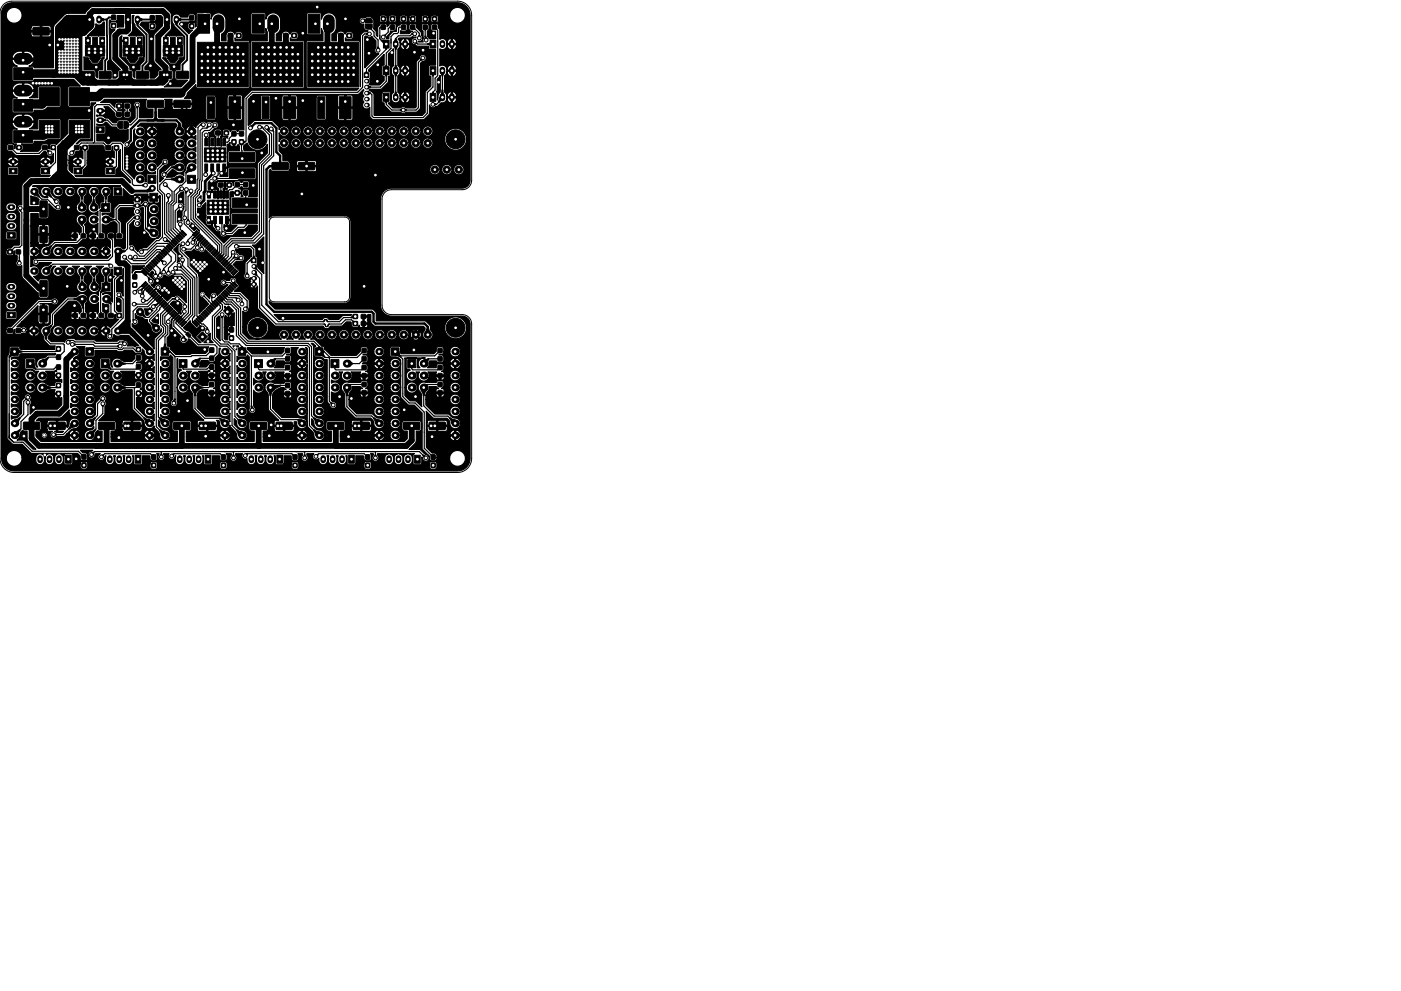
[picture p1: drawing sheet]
<svg xmlns="http://www.w3.org/2000/svg" width="297mm" height="210mm" viewBox="0 0 297 210" stroke-linecap="round" stroke-linejoin="round" font-family="sans-serif">
<path d="M.7 1l.7-.5 1.1-.3h94.5a3 3 0 0 1 3 3v35a2 2 0 0 1-2 2h-15a2 2 0 0 0-2 2v22.5a2 2 0 0 0 2 2h15a2 2 0 0 1 2 2v28.5a3 3 0 0 1-3 3h-94a3 3 0 0 1-3-3v-94.5l.2-.8zM57.4 46.3l.7-.3h15a1 1 0 0 1 1 1v16a1 1 0 0 1-1 1h-15a1 1 0 0 1-1-1v-16z" fill="none" stroke="#000" stroke-width=".21"/>
<g fill="#000">
<circle cx="77.7" cy="19.8" r=".5"/>
<circle cx="77.7" cy="18.5" r=".5"/>
<circle cx="77.7" cy="17.2" r=".5"/>
<circle cx="29.7" cy="38" r=".85"/>
<circle cx="29.7" cy="30.4" r=".85"/>
<circle cx="29.7" cy="27.9" r=".85"/>
<circle cx="29.7" cy="35.5" r=".85"/>
<circle cx="29.7" cy="33" r=".85"/>
<circle cx="32.2" cy="30.4" r=".85"/>
<circle cx="32.2" cy="27.9" r=".85"/>
<circle cx="32.2" cy="35.5" r=".85"/>
<circle cx="32.2" cy="33" r=".85"/>
<circle cx="38.1" cy="30.4" r=".85"/>
<circle cx="38.1" cy="27.9" r=".85"/>
<circle cx="38.1" cy="35.5" r=".85"/>
<circle cx="38.1" cy="38" r=".85"/>
<circle cx="38.1" cy="33" r=".85"/>
<circle cx="40.6" cy="27.9" r=".85"/>
<circle cx="40.6" cy="30.4" r=".85"/>
<circle cx="40.6" cy="35.5" r=".85"/>
<circle cx="40.6" cy="33" r=".85"/>
<circle cx="77.7" cy="22.3" r=".5"/>
<circle cx="77.7" cy="21" r=".5"/>
<circle cx="7.2" cy="53.3" r=".8"/>
<circle cx="7.2" cy="57.5" r=".8"/>
<circle cx="7.2" cy="40.6" r=".8"/>
<circle cx="9.7" cy="53.3" r=".8"/>
<circle cx="9.7" cy="40.6" r=".8"/>
<circle cx="9.7" cy="57.5" r=".8"/>
<circle cx="12.3" cy="40.6" r=".8"/>
<circle cx="12.3" cy="57.5" r=".8"/>
<circle cx="12.3" cy="53.3" r=".8"/>
<circle cx="14.8" cy="53.3" r=".8"/>
<circle cx="14.8" cy="40.6" r=".8"/>
<circle cx="14.8" cy="57.5" r=".8"/>
<circle cx="17.3" cy="44" r=".85"/>
<circle cx="17.3" cy="46.6" r=".85"/>
<circle cx="17.4" cy="40.6" r=".8"/>
<circle cx="17.4" cy="57.5" r=".8"/>
<circle cx="17.4" cy="53.3" r=".8"/>
<circle cx="19.9" cy="44" r=".85"/>
<circle cx="19.9" cy="46.6" r=".85"/>
<circle cx="19.9" cy="40.6" r=".8"/>
<circle cx="19.9" cy="53.3" r=".8"/>
<circle cx="19.9" cy="57.5" r=".8"/>
<circle cx="22.4" cy="46.6" r=".85"/>
<circle cx="22.4" cy="40.6" r=".8"/>
<circle cx="22.4" cy="53.3" r=".8"/>
<circle cx="22.4" cy="57.5" r=".8"/>
<circle cx="25" cy="53.3" r=".8"/>
<circle cx="29.1" cy="44.9" r=".5"/>
<circle cx="29.1" cy="43.6" r=".5"/>
<circle cx="29.1" cy="47.4" r=".5"/>
<circle cx="29.1" cy="46.2" r=".5"/>
<circle cx="32.6" cy="49.5" r=".85"/>
<circle cx="32.6" cy="44.4" r=".85"/>
<circle cx="32.6" cy="46.9" r=".85"/>
<circle cx="53.8" cy="59.1" r=".5"/>
<circle cx="53.8" cy="56.5" r=".5"/>
<circle cx="53.8" cy="57.8" r=".5"/>
<circle cx="3.1" cy="77.1" r=".8"/>
<circle cx="3.1" cy="79.7" r=".8"/>
<circle cx="6.4" cy="79.7" r=".85"/>
<circle cx="7.2" cy="70.2" r=".8"/>
<circle cx="8.9" cy="79.7" r=".85"/>
<circle cx="8.9" cy="77.1" r=".85"/>
<circle cx="9.7" cy="70.2" r=".8"/>
<circle cx="12.3" cy="70.2" r=".8"/>
<circle cx="14.8" cy="70.2" r=".8"/>
<circle cx="15.8" cy="77.1" r=".8"/>
<circle cx="15.8" cy="79.7" r=".8"/>
<circle cx="15.8" cy="74.6" r=".8"/>
<circle cx="17.4" cy="70.2" r=".8"/>
<circle cx="17.4" cy="60.9" r=".85"/>
<circle cx="17.4" cy="63.4" r=".85"/>
<circle cx="19" cy="77.1" r=".8"/>
<circle cx="19" cy="79.7" r=".8"/>
<circle cx="19.9" cy="70.2" r=".8"/>
<circle cx="20" cy="60.9" r=".85"/>
<circle cx="20" cy="63.4" r=".85"/>
<circle cx="22.3" cy="79.7" r=".85"/>
<circle cx="22.4" cy="70.2" r=".8"/>
<circle cx="22.5" cy="63.4" r=".85"/>
<circle cx="24.8" cy="79.7" r=".85"/>
<circle cx="24.8" cy="77.1" r=".85"/>
<circle cx="25" cy="70.2" r=".8"/>
<circle cx="31.7" cy="79.7" r=".8"/>
<circle cx="31.7" cy="77.1" r=".8"/>
<circle cx="31.7" cy="74.6" r=".8"/>
<circle cx="35" cy="77.1" r=".8"/>
<circle cx="35" cy="79.7" r=".8"/>
<circle cx="38.8" cy="79.7" r=".85"/>
<circle cx="41.3" cy="79.7" r=".85"/>
<circle cx="41.3" cy="77.1" r=".85"/>
<circle cx="47.7" cy="77.1" r=".8"/>
<circle cx="47.7" cy="79.7" r=".8"/>
<circle cx="47.7" cy="74.6" r=".8"/>
<circle cx="51.3" cy="79.7" r=".8"/>
<circle cx="51.3" cy="77.1" r=".8"/>
<circle cx="53.8" cy="60.3" r=".5"/>
<circle cx="54.8" cy="79.7" r=".85"/>
<circle cx="57.3" cy="79.7" r=".85"/>
<circle cx="57.3" cy="77.1" r=".85"/>
<circle cx="64" cy="79.7" r=".8"/>
<circle cx="64" cy="77.1" r=".8"/>
<circle cx="64" cy="74.6" r=".8"/>
<circle cx="67.7" cy="77.1" r=".8"/>
<circle cx="67.7" cy="79.7" r=".8"/>
<circle cx="71" cy="79.7" r=".85"/>
<circle cx="73.5" cy="79.7" r=".85"/>
<circle cx="73.5" cy="77.1" r=".85"/>
<circle cx="80.4" cy="77.1" r=".8"/>
<circle cx="80.4" cy="79.7" r=".8"/>
<circle cx="80.4" cy="74.6" r=".8"/>
<circle cx="83.8" cy="79.7" r=".8"/>
<circle cx="83.8" cy="77.1" r=".8"/>
<circle cx="87.3" cy="79.7" r=".85"/>
<circle cx="89.8" cy="77.1" r=".85"/>
<circle cx="89.8" cy="79.7" r=".85"/>
<circle cx="96.5" cy="77.1" r=".8"/>
<circle cx="96.5" cy="79.7" r=".8"/>
<circle cx="96.5" cy="74.6" r=".8"/>
<circle cx="3.1" cy="87.3" r=".8"/>
<circle cx="3.1" cy="84.8" r=".8"/>
<circle cx="3.1" cy="89.8" r=".8"/>
<circle cx="3.1" cy="82.2" r=".8"/>
<circle cx="3.1" cy="92.4" r=".8"/>
<circle cx="6.4" cy="82.2" r=".85"/>
<circle cx="8.9" cy="82.2" r=".85"/>
<circle cx="15.8" cy="82.2" r=".8"/>
<circle cx="15.8" cy="89.8" r=".8"/>
<circle cx="15.8" cy="84.8" r=".8"/>
<circle cx="15.8" cy="87.3" r=".8"/>
<circle cx="15.8" cy="92.4" r=".8"/>
<circle cx="19" cy="89.8" r=".8"/>
<circle cx="19" cy="82.2" r=".8"/>
<circle cx="19" cy="84.8" r=".8"/>
<circle cx="19" cy="87.3" r=".8"/>
<circle cx="19" cy="92.4" r=".8"/>
<circle cx="22.3" cy="82.2" r=".85"/>
<circle cx="24.8" cy="82.2" r=".85"/>
<circle cx="31.7" cy="89.8" r=".8"/>
<circle cx="31.7" cy="84.8" r=".8"/>
<circle cx="31.7" cy="82.2" r=".8"/>
<circle cx="31.7" cy="92.4" r=".8"/>
<circle cx="31.7" cy="87.3" r=".8"/>
<circle cx="35" cy="87.3" r=".8"/>
<circle cx="35" cy="82.2" r=".8"/>
<circle cx="35" cy="89.8" r=".8"/>
<circle cx="35" cy="84.8" r=".8"/>
<circle cx="35" cy="92.4" r=".8"/>
<circle cx="38.8" cy="82.2" r=".85"/>
<circle cx="41.3" cy="82.2" r=".85"/>
<circle cx="47.7" cy="92.4" r=".8"/>
<circle cx="47.7" cy="89.8" r=".8"/>
<circle cx="47.7" cy="84.8" r=".8"/>
<circle cx="47.7" cy="82.2" r=".8"/>
<circle cx="47.7" cy="87.3" r=".8"/>
<circle cx="51.3" cy="84.8" r=".8"/>
<circle cx="51.3" cy="89.8" r=".8"/>
<circle cx="51.3" cy="87.3" r=".8"/>
<circle cx="51.3" cy="82.2" r=".8"/>
<circle cx="51.3" cy="92.4" r=".8"/>
<circle cx="54.8" cy="82.2" r=".85"/>
<circle cx="57.3" cy="82.2" r=".85"/>
<circle cx="64" cy="92.4" r=".8"/>
<circle cx="64" cy="82.2" r=".8"/>
<circle cx="64" cy="87.3" r=".8"/>
<circle cx="64" cy="89.8" r=".8"/>
<circle cx="64" cy="84.8" r=".8"/>
<circle cx="67.7" cy="89.8" r=".8"/>
<circle cx="67.7" cy="92.4" r=".8"/>
<circle cx="67.7" cy="87.3" r=".8"/>
<circle cx="67.7" cy="82.2" r=".8"/>
<circle cx="67.7" cy="84.8" r=".8"/>
<circle cx="71" cy="82.2" r=".85"/>
<circle cx="73.5" cy="82.2" r=".85"/>
<circle cx="80.4" cy="82.2" r=".8"/>
<circle cx="80.4" cy="84.8" r=".8"/>
<circle cx="80.4" cy="87.3" r=".8"/>
<circle cx="80.4" cy="89.8" r=".8"/>
<circle cx="80.4" cy="92.4" r=".8"/>
<circle cx="83.8" cy="92.4" r=".8"/>
<circle cx="83.8" cy="82.2" r=".8"/>
<circle cx="83.8" cy="84.8" r=".8"/>
<circle cx="83.8" cy="87.3" r=".8"/>
<circle cx="83.8" cy="89.8" r=".8"/>
<circle cx="87.3" cy="82.2" r=".85"/>
<circle cx="89.8" cy="82.2" r=".85"/>
<circle cx="96.5" cy="82.2" r=".8"/>
<circle cx="96.5" cy="92.4" r=".8"/>
<circle cx="96.5" cy="89.8" r=".8"/>
<circle cx="96.5" cy="87.3" r=".8"/>
<circle cx="96.5" cy="84.8" r=".8"/>
</g>
<g fill="#000" stroke="#000" stroke-width=".21">
<path d="M2.9 14.4h4v2.5h-4zM4.3 15.3l1.5-.8 .7 .2v1.2l-.7 .3zM4.3 15.3l1.5-.8 1.3 .8v1.2l-.9-.4-.4 .1zM4.3 12.8l1.5-.9 .8 .6 1 .2v.2l-1 .2-.8 .5zM10.1 9l.4 .2 .1 .5-.5-.2-.1-.3zM7 5.9h3.3l.1 .2v1.2l-.2 .1h-3.1l-.1-.2zM10.5 9.4l.3 .4-.2 .4h-.2l-.1-.4zM12.4 5.9h3.3l.1 .2v1.2l-.2 .1h-3.1l-.1-.2zM18.1 10.4h1.5v1.5h-1.5zM18.1 9.6h1.5v1.6h-1.5zM18.4 3.3h1.2v1.7h-1.2zM19.7 9.6h.8l.7 1h-2.2z"/>
<path d="M18.2 7.9h.9v1.5h-.9zM19.4 10.4h1.5v1.5h-1.5zM19.4 9.6h1.5v1.6h-1.5zM17.5 15.2l2.4-.1 .1 .2v1.3l-.3 .1h-2.2l-.1-.3zM20 8.8h.3l.1 .6 .3 .5-.6 .9-.5-.9 .3-.5zM19.6 7.9h1v1.8h-1zM20.7 10.4h1.5v1.5h-1.5zM20.7 9.6h1.5v1.6h-1.5zM20.1 10.8l.6 .9-.3 .5-.1 .6h-.3l-.1-.6-.3-.5zM19 10.6h2.2v1.8h-2.2zM19 12.4h2.2l-.6 .8h-1zM20.7 4.1l.7-.4 .6 .3v.3l-.6 .3z"/>
<path d="M21.1 7.9h1v1.5h-1zM21.1 15.2l2.4-.1 .1 .2v1.3l-.3 .1h-2.2l-.1-.3zM23.7 3.2l.8 .1v.9l-.8-.1zM23.7 5h.8v.9h-.8zM26.1 10.4h1.5v1.5h-1.5zM26.1 9.6h1.5v1.6h-1.5zM26.5 3.3h1.2v1.7h-1.2zM27.8 9.6h.8l.6 1h-2.2zM26.2 7.9h1v1.5h-1zM27.4 10.4h1.5v1.5h-1.5zM27.4 9.6h1.5v1.6h-1.5zM25.4 15.2l2.4-.1 .1 .2v1.3l-.3 .1h-2.2l-.1-.3z"/>
<path d="M28 8.8h.3l.1 .6 .3 .5-.5 .9-.6-.9 .3-.5zM27.6 7.9h1v1.8h-1zM28.7 10.4h1.5v1.5h-1.5zM28.7 9.6h1.5v1.6h-1.5zM28.2 10.8l.5 .9-.3 .5-.1 .6h-.3l-.1-.6-.3-.5zM27 10.6h2.2v1.8h-2.2zM27 12.4h2.2l-.6 .8h-1zM29.2 3.9l.4 .7-.3 .5h-.3l-.3-.5zM28.9 4.1l.7-.4 .5 .3v.3l-.5 .3zM29.2 7.9h1v1.5h-1zM29 15.2l2.4-.1 .1 .2v1.3l-.3 .1h-2.2l-.1-.3zM31.9 5.1h.8v.9h-.8z"/>
<path d="M31.9 3.3l.8 .1v.9l-.8-.1zM34.6 10.4h1.5v1.5h-1.5zM34.6 9.6h1.5v1.6h-1.5zM34.8 3.3h1.2v1.7h-1.2zM36.3 9.6h.7l.7 1h-2.1zM34.6 7.9h1v1.5h-1zM35.9 10.4h1.5v1.5h-1.5zM35.9 9.6h1.5v1.6h-1.5zM33.9 15.2l2.4-.1 .1 .2v1.3l-.2 .1h-2.3l-.1-.3zM36.5 8.8h.3l.1 .6 .3 .5-.6 .9-.5-.9 .3-.5zM36.2 7.9h1v1.8h-1zM37.2 10.4h1.5v1.5h-1.5z"/>
<path d="M37.2 9.6h1.5v1.6h-1.5zM36.6 10.8l.6 .9-.3 .5-.1 .6h-.3l-.1-.6-.3-.5zM35.6 10.6h2.1v1.8h-2.1zM35.6 12.4h2.1l-.5 .8h-1zM37.4 3.9l.4 .7-.2 .5h-.4l-.2-.5zM37.1 4.1l.7-.4 .6 .3v.3l-.6 .3zM38 8.1l.4 .2-.2 .5-.3-.5zM37.6 7.9h1v1.5h-1zM37.5 15.2l2.4-.1 .1 .2v1.3l-.3 .1h-2.2l-.1-.3zM40.2 3.3h.9l-.1 .9h-.8zM40.2 5.1h.9l-.1 .9h-.8zM42.2 5.1l1.7-.5-.4 1.7-.7 .3-.9-.8z"/>
<path d="M42 10.7h1.6v1.6h-1.6zM42 12.2h1.6v1.5h-1.6zM42 13.6h1.6v1.6h-1.6zM42 15.1h1.6v1.5h-1.6zM44 15.9h.2l.4 .9-.5 .9-.5-.9zM41.9 3h2.5v4h-2.5zM44.1 15.5l.5 .9-.4 .9h-.2l-.4-.9zM43.3 9.3h1.5v1.5h-1.5zM43.3 10.7h1.5v1.6h-1.5zM43.3 12.2h1.5v1.5h-1.5zM43.3 13.6h1.5v1.6h-1.5zM43.3 15.1h1.5v1.5h-1.5z"/>
<path d="M43.3 16.5h1.5v1.6h-1.5zM44.6 9.3h1.5v1.5h-1.5zM44.6 10.7h1.5v1.6h-1.5zM44.6 12.2h1.5v1.5h-1.5zM44.6 13.6h1.5v1.6h-1.5zM44.6 15.1h1.5v1.5h-1.5zM44.6 16.5h1.5v1.6h-1.5zM46 4.4l.9 1.5-.3 .8h-1.2l-.2-.8zM45.9 9.3h1.5v1.5h-1.5zM45.9 10.7h1.5v1.6h-1.5zM45.9 12.2h1.5v1.5h-1.5zM45.9 13.6h1.5v1.6h-1.5z"/>
<path d="M45.9 15.1h1.5v1.5h-1.5zM45.9 16.5h1.5v1.6h-1.5zM47.8 11.5h.2l.4 .9-.5 .9-.5-.9zM47.8 10.1h.2l.4 .9-.5 .9-.5-.9zM47.9 11.2l.5 .9-.4 .8h-.2l-.4-.8zM47.9 9.7l.5 .9-.4 .9h-.2l-.4-.9zM47.1 9.3h1.5v1.5h-1.5zM47.1 10.7h1.5v1.6h-1.5zM47.1 12.2h1.5v1.5h-1.5zM47.1 13.6h1.5v1.6h-1.5zM47.1 15.1h1.5v1.5h-1.5zM47.1 16.5h1.5v1.6h-1.5z"/>
<path d="M48.4 7.1h.9v.8l-.9 .1zM49 9h.3l.4 .5-.5 .9-.6-.9zM48.4 9.3h1.5v1.5h-1.5zM48.4 10.7h1.5v1.6h-1.5zM48.4 12.2h1.5v1.5h-1.5zM48.4 13.6h1.5v1.6h-1.5zM48.4 15.1h1.5v1.5h-1.5zM48.4 16.5h1.5v1.6h-1.5zM50.3 15.9h.2l.4 .9-.5 .9-.5-.9zM50.3 14.4h.2l.4 .9-.5 .9-.5-.9zM50.2 7.1h.9v.8l-.9 .1zM50.4 15.5l.5 .9-.4 .9h-.2l-.4-.9z"/>
<path d="M50.4 14.1l.5 .8-.4 .9h-.2l-.4-.9zM49.7 9.3h1.5v1.5h-1.5zM49.7 10.7h1.5v1.6h-1.5zM49.7 12.2h1.5v1.5h-1.5zM49.7 13.6h1.5v1.6h-1.5zM49.7 15.1h1.5v1.5h-1.5zM49.7 16.5h1.5v1.6h-1.5zM50.8 10.7h1.5v1.6h-1.5zM50.8 12.2h1.5v1.5h-1.5zM50.8 13.6h1.5v1.6h-1.5zM50.8 15.1h1.5v1.5h-1.5zM41.9 9h10.7v9.4h-10.7z"/>
<path d="M53.6 15.1h1.6v1.5h-1.6zM53.6 13.6h1.6v1.6h-1.6zM53.6 12.2h1.6v1.5h-1.6zM53.6 10.7h1.6v1.6h-1.6zM53.5 3h2.5v4h-2.5zM54.9 16.5h1.5v1.6h-1.5zM54.9 15.1h1.5v1.5h-1.5zM54.9 13.6h1.5v1.6h-1.5zM54.9 12.2h1.5v1.5h-1.5zM54.9 10.7h1.5v1.6h-1.5zM54.9 9.3h1.5v1.5h-1.5zM56.8 10.1h.3l.4 .9-.6 .9-.5-.9z"/>
<path d="M56.8 15.9h.3l.4 .9-.6 .9-.5-.9zM56.9 9.7l.6 .9-.4 .9h-.3l-.4-.9zM56.9 15.5l.6 .9-.4 .9h-.3l-.4-.9zM56.2 16.5h1.5v1.6h-1.5zM56.2 15.1h1.5v1.5h-1.5zM56.2 13.6h1.5v1.6h-1.5zM56.2 12.2h1.5v1.5h-1.5zM56.2 10.7h1.5v1.6h-1.5zM56.2 9.3h1.5v1.5h-1.5zM57.6 4.4l.9 1.5-.3 .8h-1.2l-.2-.8zM57.5 16.5h1.5v1.6h-1.5zM57.5 15.1h1.5v1.5h-1.5z"/>
<path d="M57.5 13.6h1.5v1.6h-1.5zM57.5 12.2h1.5v1.5h-1.5zM57.5 10.7h1.5v1.6h-1.5zM57.5 9.3h1.5v1.5h-1.5zM58.7 16.5h1.5v1.6h-1.5zM58.7 15.1h1.5v1.5h-1.5zM58.7 13.6h1.5v1.6h-1.5zM58.7 12.2h1.5v1.5h-1.5zM58.7 10.7h1.5v1.6h-1.5zM58.7 9.3h1.5v1.5h-1.5zM60.6 9h.3l.4 .5-.5 .9-.6-.9zM60.1 7.1h.9l.1 .8-.9 .1z"/>
<path d="M60 16.5h1.5v1.6h-1.5zM60 15.1h1.5v1.5h-1.5zM60 13.6h1.5v1.6h-1.5zM60 12.2h1.5v1.5h-1.5zM60 10.7h1.5v1.6h-1.5zM60 9.3h1.5v1.5h-1.5zM61.9 7.1h.9v.8l-.9 .1zM61.3 16.5h1.5v1.6h-1.5zM61.3 15.1h1.5v1.5h-1.5zM61.3 13.6h1.5v1.6h-1.5zM61.3 12.2h1.5v1.5h-1.5zM61.3 10.7h1.5v1.6h-1.5z"/>
<path d="M61.3 9.3h1.5v1.5h-1.5zM63.1 11.5h.2l.4 .9-.5 .9-.5-.9zM63.1 13h.2l.4 .9-.5 .9-.5-.9zM63.1 14.4h.2l.4 .9-.5 .9-.5-.9zM63.2 11.2l.5 .9-.4 .8h-.2l-.4-.8zM63.2 12.6l.5 .9-.4 .9h-.2l-.4-.9zM63.2 14.1l.5 .8-.4 .9h-.2l-.4-.9zM62.4 15.1h1.5v1.5h-1.5zM62.4 13.6h1.5v1.6h-1.5zM62.4 12.2h1.5v1.5h-1.5zM62.4 10.7h1.5v1.6h-1.5zM53.4 9h10.9v9.4h-10.9z"/>
<path d="M65.4 15.1h1.6v1.5h-1.6zM65.4 13.6h1.6v1.6h-1.6zM65.4 12.2h1.6v1.5h-1.6zM65.4 10.7h1.6v1.6h-1.6zM65.3 3h2.5v4h-2.5zM66.7 16.5h1.5v1.6h-1.5zM66.7 15.1h1.5v1.5h-1.5zM66.7 13.6h1.5v1.6h-1.5zM66.7 12.2h1.5v1.5h-1.5zM66.7 10.7h1.5v1.6h-1.5zM66.7 9.3h1.5v1.5h-1.5zM68.6 10.1h.3l.4 .9-.6 .9-.5-.9z"/>
<path d="M68.6 15.9h.3l.4 .9-.6 .9-.5-.9zM68.7 9.7l.6 .9-.4 .9h-.3l-.4-.9zM68.7 15.5l.6 .9-.4 .9h-.3l-.4-.9zM68 16.5h1.5v1.6h-1.5zM68 15.1h1.5v1.5h-1.5zM68 13.6h1.5v1.6h-1.5zM68 12.2h1.5v1.5h-1.5zM68 10.7h1.5v1.6h-1.5zM68 9.3h1.5v1.5h-1.5zM69.4 4.4l.9 1.5-.3 .8h-1.2l-.2-.8zM69.3 16.5h1.5v1.6h-1.5zM69.3 15.1h1.5v1.5h-1.5z"/>
<path d="M69.3 13.6h1.5v1.6h-1.5zM69.3 12.2h1.5v1.5h-1.5zM69.3 10.7h1.5v1.6h-1.5zM69.3 9.3h1.5v1.5h-1.5zM70.5 16.5h1.5v1.6h-1.5zM70.5 15.1h1.5v1.5h-1.5zM70.5 13.6h1.5v1.6h-1.5zM70.5 12.2h1.5v1.5h-1.5zM70.5 10.7h1.5v1.6h-1.5zM70.5 9.3h1.5v1.5h-1.5zM71.8 7.1h.9v.8l-.9 .1zM72.4 9h.3l.4 .5-.5 .9-.6-.9z"/>
<path d="M71.8 16.5h1.5v1.6h-1.5zM71.8 15.1h1.5v1.5h-1.5zM71.8 13.6h1.5v1.6h-1.5zM71.8 12.2h1.5v1.5h-1.5zM71.8 10.7h1.5v1.6h-1.5zM71.8 9.3h1.5v1.5h-1.5zM73.6 7.1h.9v.8l-.9 .1zM73.1 16.5h1.5v1.6h-1.5zM73.1 15.1h1.5v1.5h-1.5zM73.1 13.6h1.5v1.6h-1.5zM73.1 12.2h1.5v1.5h-1.5zM73.1 10.7h1.5v1.6h-1.5z"/>
<path d="M73.1 9.3h1.5v1.5h-1.5zM74.9 11.5h.2l.4 .9-.5 .9-.5-.9zM74.9 13h.2l.4 .9-.5 .9-.5-.9zM74.9 14.4h.2l.4 .9-.5 .9-.5-.9zM75 11.2l.5 .9-.4 .8h-.2l-.4-.8zM75 12.6l.5 .9-.4 .9h-.2l-.4-.9zM75 14.1l.5 .8-.4 .9h-.2l-.4-.9zM74.2 15.1h1.5v1.5h-1.5zM74.2 13.6h1.5v1.6h-1.5zM74.2 12.2h1.5v1.5h-1.5zM74.2 10.7h1.5v1.6h-1.5zM65.3 9h10.7v9.4h-10.7z"/>
<path d="M76.7 4.4l.5-.3 .3 .2v.2l-.3 .2zM77.2 15.4h1v1h-1zM77.6 4l.3-.1 .8 .1 .2 .3v.6h-1.5zM77.6 15.2h.2l.2 .4-.3 .6-.3-.6zM77.5 19.8l.6-.4 .4 .2v.3l-.4 .2zM77.5 18.5l.6-.3 .5 .2v.2l-.5 .2zM77.7 7.1l.3-.2 .5 .3-.5 .3-.3-.2zM77.4 5.2h1.5v.7l-.3 .3h-.9l-.3-.4zM80 10h.3l.1 .4-.2 .4-.3-.4zM80.8 8.6l.1-.1 1 .3 .2 .7-.8-.2-.1-.3zM81.3 14.1h1.2v1.7h-1.2zM81.3 8.5h1.2v1.7h-1.2z"/>
<path d="M80.9 3.5l.8 .1v.9l-.9-.1zM80.9 5.3h.8v.9h-.9zM81.3 7.5l.3-.1 .1 .2-.1 .3-.5 .1zM81.8 13.9h.2l.3 .7-.4 .7-.4-.7zM81.9 14.7l.4 .7-.3 .7h-.2l-.3-.7zM81.9 9.1l.4 .7-.3 .6h-.2l-.3-.6zM82.8 3.5l.8 .1v.9l-.8-.1zM82.8 5.3h.8v.9h-.8zM83.8 13.9h.2l.3 .7-.4 .7-.4-.7zM83.8 19.5h.2l.3 .7-.4 .7-.4-.7zM83.8 8.2h.2l.3 .7-.4 .7-.4-.7zM83.9 9.1l.4 .7-.3 .7h-.2l-.3-.7z"/>
<path d="M83.9 14.7l.4 .7-.3 .7h-.2l-.3-.7zM85.2 3.6h.8l-.1 .9h-.8zM85.2 5.3h.8l-.1 .9h-.8zM85.8 13.9h.2l.3 .7-.4 .7-.4-.7zM85.9 9.1l.4 .7-.3 .7h-.2l-.3-.7zM87.1 3.6h.8v.9h-.8zM87.1 5.3h.8v.9h-.8zM87.4 7.1l.2-.2 .5 .3-.5 .2-.2-.1zM87.8 8.6l.5 .2 .1 .3-.1 .1-.3-.1zM88.8 7.5h.2l.2 .3-.3 .5-.3-.5zM89.3 12.3l.5-.1-.2 .5-.3 .1-.2-.1zM90 7.7h.3l.3 .5-.2 .5-.3-.5z"/>
<path d="M89.7 3.6h.9l-.1 .9h-.8zM89.7 5.3h.9l-.1 .9h-.8zM91.2 14.1h1.2v1.7h-1.2zM91.2 8.5h1.2v1.7h-1.2zM91.7 19.6h.2l.3 .6-.4 .7-.4-.7zM90.7 9.2l.7-.3 .7 .4-.7 .5-.7-.3zM91.8 14.7l.4 .7-.3 .7h-.2l-.3-.7zM91.7 3.6h.9l-.1 .9h-.8zM91.7 5.3h.9l-.1 .9h-.8zM93.7 19.1h.2l.3 1.1-.4 .7-.4-.7zM93.8 14.7l.4 .7-.3 .7h-.2l-.3-.7zM95.7 19.5h.2l.3 .7-.4 .7-.4-.7z"/>
<path d="M95.8 13.8h.2v.4l.2 .4-.4 .7-.4-.7zM95.8 14.7l.4 .7-.3 .7h-.2l-.3-.7zM95.8 9.1l.4 .7-.2 .3v.5h-.2l-.4-.8zM1.8 30.9h.9v.8h-.9zM2.9 21.1h4v2.5h-4zM2.9 27.7h4v2.5h-4zM2.5 34.3l.7-.4 .7 .3v.2l-.7 .3zM1.9 35.7h1.7v1.2h-1.7zM3.6 30.9h.9v.8h-.9zM8.3 25.5h4.3v3.8h-4.3zM8.3 18.6h4.3v3.8h-4.3zM9.1 30.9h.9v.8h-.9z"/>
<path d="M8.5 34.2l.7-.3 .7 .4-.7 .4-.7-.3zM10.2 31.9l.4 .2 .1 .5-.5-.2-.1-.3zM8.8 35.7h1.7v1.2h-1.7zM9.7 35.7l.9-.3 .2 .2-.4 .3-.2 .4-.7 .2zM10.8 30.9h.9v.8h-.9zM11.2 31.1l.5 .2 .1 .4-.1 .1-.4-.2zM14.7 25.5h4.3v3.8h-4.3zM14.7 18.6h4.3v3.8h-4.3zM15.2 32.1l.4-.2 .1 .2-.1 .3-.5 .2zM15.8 30.9h.9v.8h-.9zM15.7 35.7h1.7v1.2h-1.7zM16.5 35.7l1-.3 .2 .2-.4 .3-.2 .4-.8 .2z"/>
<path d="M18 31.1l.3 .5-.2 .4h-.2l-.1-.4zM17.6 30.9h.9v.8h-.9zM21 25.5l.7-.4 .7 .3v.2l-.7 .3zM20.4 26.9h1.7v1.2h-1.7zM22.5 30.9h.9v.8l-.9 .1zM24.2 39.8h1.6v1.6h-1.6zM22.6 35.7h1.6v1.2h-1.6zM23.4 35.7l1-.3 .1 .2-.4 .3-.1 .4-.8 .2zM24.7 31.2l.2 .4-.1 .4h-.2l-.2-.4zM24.2 30.9h.9l.1 .8-1 .1zM25.1 25.9l.8-.2v1.5h-.6l-.3-.2v-.8zM24.8 23.8h.9v.8l-.9 .1z"/>
<path d="M24.8 22.1h.9v.8h-.9zM26.2 25.7l.7 .1 .3 .2v.9l-.2 .3h-.8zM26.5 23.8h.9v.8l-.9 .1zM26.5 22.1h.9v.8h-.9zM26.9 30.3l.2-.2 .3 .4-.6 .3zM29.1 22.1l.3 .4-.2 .4h-.2l-.2-.4zM30.1 39.2l.5-.2 .4 .3-.4 .3-.5-.1zM31.3 37.2h1.7v1.7h-1.7zM31.3 21.3h3.3l.1 .2v1.2l-.2 .1h-3.1l-.1-.2zM34.6 34.4l.5-.2-.1 .5-.4 .2-.1-.2zM34.8 36.7l.3-.1 .2 .1-.1 .3-.5 .2zM34.9 39l.5 .2 .2 .3-.2 .2-.4-.2z"/>
<path d="M37.8 26.5h.5l.3 .8-.5 1-.6-1zM36.4 35.4l.5-.1 .6-.4 1 .6-1 .6-.6-.4-.5-.1zM36.3 37.9l.6-.1 .6-.3 1 .5-1 .6-.6-.3-.6-.1zM36.9 21.3h3.3l.1 .2v1.2l-.2 .1h-3.1l-.1-.2zM39.8 35.5l1.1-.3-.3 1.1-.6 .1-.5 .4-.1-.2 .3-.5zM40.5 26.2h.2l.1 .6 .4 .5-.6 1-.6-1 .4-.5zM39.7 37.2h1.8v1.7h-1.8zM42.6 26.3l.2-.1 .5 .2-.5 .3-.2-.1zM43.6 36.3h.2l.1 .5-.3 .4-.3-.4zM43.7 28.5l.3 .4-.2 .4h-.2l-.2-.4zM43.4 34.8h.6v1.5h-.6zM43.4 29.4h.6v1.5h-.6z"/>
<path d="M44 26.5l.5-.1-.1 .5-.4 .3-.2-.2zM43.3 33.2h1.5v1.2h-1.5zM43.3 32.3h1.5v1.2h-1.5zM43.3 31.4h1.5v1.2h-1.5zM44.7 34.8h.6v1.5h-.6zM44.7 29.4h.6v1.5h-.6zM44 20.5h1.5v4.6h-1.5zM45.2 26.5l.5-.1-.1 .5-.4 .2-.2-.2zM45.3 37.9l.5-.3 .4 .2v.2l-.4 .1zM44.4 33.2h1.5v1.2h-1.5zM44.4 31.4h1.5v1.2h-1.5zM44.4 32.3h1.5v1.2h-1.5z"/>
<path d="M45.5 37.5l.3-.1 .2 .2-.1 .3-.5 .1zM45.8 27.8h.9v.8h-.9zM46 34.8h.6v1.5h-.6zM46 29.4h.6v1.5h-.6zM45.4 33.2h1.5v1.2h-1.5zM45.4 31.4h1.5v1.2h-1.5zM45.4 32.3h1.5v1.2h-1.5zM46.4 38.8h.9v.8l-.9 .1zM47 36.4l.4-.2 .1 .2-.1 .3-.5 .2zM47.2 34.8h.6v1.5h-.6zM47.2 29.4h.6v1.5h-.6zM46.4 33.2h1.5v1.2h-1.5z"/>
<path d="M46.4 31.4h1.5v1.2h-1.5zM46.4 32.3h1.5v1.2h-1.5zM47.5 27.8h.9v.8h-.9zM48.1 38.8h.9v.8l-.9 .1zM49.2 29.7h.8v.9h-.8zM49.2 27.9h.8v.9h-.8zM49.9 38.7h.8v.9h-.8zM48.5 20.5h2.5v4.6h-2.5zM51 36.7l.5-.2-.1 .5-.5 .3-.1-.1zM51.2 32.6h.2l.2 .8-.3 .4-.2-.4zM50.8 27.9h.8v.9h-.8zM50.8 29.7h.8v.9h-.8z"/>
<path d="M51.2 29.9l.3 .5-.2 .4h-.2l-.2-.4zM51 30.1l.5-.2 .4 .1v.2l-.4 .2zM51.7 38.7h.8v.9h-.8zM53.1 26.8l.2-.2 .3 .4-.6 .3zM48.7 35.8h5.2v2h-5.2zM48.7 32.3h5.2v2h-5.2zM54.9 27l.4-.3 .3 .2v.2l-.3 .1zM56.4 26.9l.5 .1v.5l.2 .3-.2 .1zM55.6 20.5h1.5v4.6h-1.5zM57.4 27.2l.5 .2 .1 .3-.2 .1-.3-.1zM57.7 34.5h3.3l.1 .2v1.2l-.2 .1h-3.1l-.1-.2zM60.1 20.5h2.5v4.6h-2.5z"/>
<path d="M63.3 34.5h3.3l.1 .2v1.2l-.2 .1h-3.1l-.1-.2zM67.4 20.5h1.5v4.6h-1.5zM71.9 20.5h2.5v4.6h-2.5zM81.3 19.8h1.2v1.7h-1.2zM81.9 20.4l.4 .7-.3 .7h-.2l-.3-.7zM84.8 23.2l.4-.1 .5 .2-.5 .3-.4-.1zM85.3 23.3l.5-.2 .4 .1v.3l-.4 .1zM91.2 19.8h1.2v1.7h-1.2zM91.6 22.1l.5-.2 .3 .1v.3l-.3 .1zM93.2 20.7l.8-.2-.2 .7-.4 .2-.3 .4-.2-.2zM1.7 53h.9v.8l-.9 .1zM2.1 53.1l.4-.2 .2 .2-.2 .3-.5 .2z"/>
<path d="M1.6 49.4h1.6v1.2h-1.6zM3.4 53h.9v.8l-.9 .1zM4 55.2h.2l.2 .4-.3 .4-.3-.4zM4.3 44l.3 .4-.2 .3h-.2l-.2-.3zM6.9 40.4l1.1 .3 .1 .5 .3 .5-.1 .2-.5-.4-.6-.1zM8.5 59.5l1.3-.1 .2 .2v3.1l-.1 .2h-1.2l-.2-.1zM8.5 42.7l1.3-.1 .2 .2v3l-.1 .3h-1.2l-.2-.2zM8.5 48.1l1.3-.1 .2 .2v3l-.1 .3h-1.2l-.2-.2zM9.5 40.4l1 .3 .1 .5 .4 .5-.2 .2-.5-.4-.5-.1zM9.8 52.5l.5-.1 .5-.3 .2 .2-.4 .5-.1 .5-1 .3zM9.8 56.7l.5-.1 .5-.3 .2 .1-.4 .5-.1 .6-1 .3zM11.5 42.2l.4 .2 .2 .5-.5-.1-.3-.4z"/>
<path d="M11.7 43.8l.3-.1 .5 .2-.5 .3-.3-.1zM15.5 49.6h.9v.8l-.9 .1zM17.2 42.9h.2l.5 .5-.6 1-.6-1zM17.3 59.7h.2l.5 .6-.6 1-.6-1zM17.3 46.2l.6 1-.5 .6h-.2l-.5-.6zM17.4 57.1l.5 1-.3 .5-.1 .5h-.2l-.2-.5-.3-.5zM17.4 40.3l.5 .9-.3 .5-.1 .6h-.2l-.2-.6-.3-.5zM17.2 49.6h.9v.8l-.9 .1zM19.7 42.3h.3l.1 .6 .3 .5-.5 1-.6-1 .3-.5zM19.3 49.6h.9v.8l-.9 .1zM19.8 59.2h.3l.1 .6 .3 .5-.5 1-.6-1 .3-.5zM19.9 57.1l.5 1-.4 .5h-.2l-.4-.5z"/>
<path d="M19.9 40.3l.5 .9-.4 .5h-.2l-.4-.5zM21.5 43.2h1.7v1.7h-1.7zM21 49.6h.9v.8l-.9 .1zM21.6 44.1l1.1-.3-.3 1.1-1.1-.2-.1-.1 .3-.1zM22.3 52.2h.3l.4 .6-.6 .9-.5-.9zM22.4 59.2h.2l.1 .6 .4 .5-.6 1-.6-1 .4-.5zM22.4 40.3l.6 .9-.3 .5-.1 .6h-.3l-.1-.6-.3-.5zM22.4 57.1l.6 1-.3 .5-.1 .6h-.2l-.2-.6-.3-.5zM22 46.6l1-.6 .5 .4 .6 .1v.2l-.6 .1-.5 .4zM23 56.1l.2-.1 .3 .1 .1 .5-.5-.2zM23.1 49.6h.9v.8l-.9 .1zM24.2 56.7h1.6v1.6h-1.6z"/>
<path d="M25 57.1l.5 1-.4 .5h-.2l-.5-.5zM24.8 49.6h.9v.8l-.9 .1zM24.6 53.3l1-.5 .9 .4v.2l-.9 .5zM26.3 54.4l.5 .2 .1 .3-.2 .1-.3-.1zM27.5 54.4l.5 .2 .1 .3-.1 .2-.4-.2zM27.8 52.5l.5 .2 .1 .3-.2 .1-.3-.1zM28.6 41.8h1v1h-1zM28.2 60h.8v.9h-.8zM28.2 58.3h.8v.9h-.8zM28.2 43.5l.5-.2 .6 .3-.6 .4-.5-.3zM28.4 46l.3-.2 .6 .4-.6 .3-.3-.2zM28.9 43.6l.6-.3 .5 .2v.2l-.5 .3z"/>
<path d="M29.9 57.6l.2-.2 1 .9-.2 .2zM30.3 57.2l.2-.2 .9 .9-.2 .2zM30 53.1l.4-.2 .1 .2-.1 .3-.5 .2zM30.6 56.9l.3-.3 .9 1-.2 .2zM31.2 56.3l.9 .9-.2 .2-.9-.9zM30.6 43l.4 .3-.8 .4zM30.9 43.1l.2 .5-.1 .3h-.3l-.1-.3zM30.8 48.5l.3-.1a.48 .48 0 0 0 .4 .4 .48 .48 0 0 0 .5-.2h.6l.3 1.2-1.1-.4a.94 .94 0 0 0-.8-.8zM31.6 55.9l.9 1-.2 .2-1-.9zM31.6 58.8l.3 .5 .2 .5-.5-.1-.2-.7zM31.9 55.6l.9 .9-.2 .2-.9-.9zM31.7 41h1.8v1.7h-1.8z"/>
<path d="M32.1 55.4l.2-.2 .9 1-.2 .2zM31.1 40.3l.6-.3 .8-.3-.2 .9-.8 .1zM32.4 55.1l.2-.2 .9 .9-.2 .2zM33 54.5l.9 .9-.2 .3-.9-1zM32.9 58.1h.2l.2 .2-.3 .5-.3-.5zM33.3 54.2l.9 .9-.2 .2-.9-.9zM33.7 53.8l.9 .9-.2 .2-.9-.9zM33.8 53.7l.2-.2 1 .9-.3 .2zM33.9 57.9h.2l.1 .2-.2 .5-.3-.5zM34.2 53.3l.2-.2 .9 .9-.2 .2zM34.4 55.3l.4 .1 .2 .5-.5-.1-.3-.4zM34.5 53l.2-.2 1 .9-.3 .2z"/>
<path d="M34.6 57.2h.2l.2 .3-.3 .4-.3-.4zM35.1 52.4l.9 .9-.2 .2-.9-.9zM35.4 52.1l1 .9-.2 .2-1-.9zM34.9 50.7l1 .5-.1 .1-.8-.1zM35.8 51.7l.9 .9-.2 .2-.9-.9zM35.6 57.5h.2l.2 .2-.3 .5-.2-.5zM35.9 51.6l.3-.3 .9 1-.2 .2zM35.7 41.3l.3 .4-.2 .4h-.2l-.2-.4zM36.3 51.2l.2-.2 .9 .9-.2 .2zM36.7 50.8l.2-.2 .9 1-.2 .2zM37.2 50.3l.9 .9-.2 .2-.9-.9zM36.6 57.6l.5 .2 .1 .3-.2 .1-.3-.1z"/>
<path d="M37.6 49.9l.9 .9-.2 .3-.9-1zM37.1 56.8l.5 .1 .1 .3-.2 .2-.3-.1zM37.9 49.6l.9 .9-.2 .2-.9-.9zM38.1 49.4l.2-.2 .9 .9-.2 .3zM37.9 43.7l.5-.2-.1 .4-.4 .2-.1-.1zM37.9 56.1l.5 .2 .1 .4-.1 .1-.4-.2zM38.4 49.1l.2-.2 1 .9-.3 .2zM38.2 47.4l.3 .4-.2 .3h-.2l-.1-.3zM38.2 40.1l.5-.2-.2 .5-.3 .1-.1-.1zM38.4 51.7l.5-.1-.1 .5-.4 .2-.2-.2zM38.7 55l.3 .4-.2 .4h-.2l-.2-.4zM38.8 52.9l.4-.3 .3 .1v.3l-.3 .1z"/>
<path d="M39.5 40l.3 .5-.3 .5h-.2v-.5zM39.7 51.1h.2l.2 .3-.3 .5-.3-.5zM39.8 46.6h.2l.1 .3-.2 .5-.3-.5zM40.5 40.3l.3 .5-.2 .3h-.2l-.2-.3zM40.8 49.8l.9-.9 .2 .2-.9 .9zM41.1 50.1l1-.9 .2 .2-1 1zM40.8 47.8l.5 .1v.3l-.1 .2-.3-.1zM40.9 51.1l.4-.3 .1 .1-.1 .5-.5 .2zM42.4 49.6l.2 .2-.9 .9-.2-.2zM41.8 50.8l1-.9 .2 .2-.9 1zM42 51.6h.2l-.1 .7-.3 .4-.2-.4zM42.2 51.2l.9-.9 .2 .2-.9 .9z"/>
<path d="M43.5 50.6l.2 .2-.9 1-.3-.2zM42.7 52.3h.2l.1 .3-.2 .5-.3-.5zM43.8 51l.2 .2-.9 .9-.2-.2zM43.3 52.3l.9-1 .2 .3-.9 .9zM43.6 52.6l.9-.9 .2 .2-.9 .9zM44 53l.9-.9 .2 .2-.9 .9zM45.2 52.4l.2 .2-.9 .9-.2-.2zM44 45.9h.6v1.5h-.6zM44 40.5h.6v1.5h-.6zM45.6 52.8l.2 .2-.9 .9-.2-.2zM45 54l.9-.9 .3 .2-1 .9zM45.4 54.4l.9-.9 .2 .2-.9 .9z"/>
<path d="M43.9 44.3h1.5v1.2h-1.5zM43.9 43.4h1.5v1.2h-1.5zM43.9 42.5h1.5v1.2h-1.5zM45.7 54.7l1-.9 .2 .2-1 .9zM45.3 45.9h.6v1.5h-.6zM45.3 40.5h.6v1.5h-.6zM45.6 48.2l.3-.2 .3 .1 .1 .5zM47 54.2l.2 .2-.9 .9-.2-.2zM47.4 54.5l.2 .2-.9 1-.3-.3zM45 44.3h1.5v1.2h-1.5zM45 42.5h1.5v1.2h-1.5zM45 43.4h1.5v1.2h-1.5z"/>
<path d="M46.8 55.8l.9-.9 .2 .2-.9 .9zM47.1 56.2l1-1 .2 .2-.9 1zM46.6 45.9h.6v1.5h-.6zM46.6 40.5h.6v1.5h-.6zM46 44.3h1.5v1.2h-1.5zM46 42.5h1.5v1.2h-1.5zM46 43.4h1.5v1.2h-1.5zM48.4 55.6l.2 .2-.9 .9-.2-.2zM47.2 49.5l.4-.2 .3 .1v.3l-.3 .1zM47.2 59.9l.5-.2 .3 .1v.3l-.3 .1zM47.9 56.9l.9-1 .2 .3-.9 .9zM47.7 48.2h.5l-.2 .4z"/>
<path d="M48.2 57.2l.9-.9 .2 .2-.9 .9zM47.8 45.9h.6v1.5h-.6zM47.8 40.5h.6v1.5h-.6zM47 44.3h1.5v1.2h-1.5zM47 42.5h1.5v1.2h-1.5zM47 43.4h1.5v1.2h-1.5zM48.6 57.6l.9-1 .2 .3-.9 .9zM49.8 57l.2 .2-.9 .9-.2-.2zM49.5 59.7l.9 .9-.2 .2-.9-.9zM50.2 57.4l.2 .2-.9 .9-.2-.2zM49.3 59.4l.5 .2 .1 .6-.2 .1zM49.7 54.3l.5-.2-.1 .6-.5 .1-.2-.2z"/>
<path d="M49.9 52.3l.5-.3 .4 .2v.2l-.4 .1zM49.9 40.5h.8v.9h-.8zM50.2 54.9l.6-.4 .5 .2-.5 .3-.6 .1zM51.7 40.5h.8v.9h-.8zM52.3 57.9h.2l.2 .4-.3 .4-.3-.4zM53.3 54.7h1v1h-1zM53.7 54.4h.2l.2 .5-.3 .6-.3-.6zM53.1 55.1l.3-.2 .6 .3-.6 .4-.3-.2zM53.6 56.4l.7 .1 .2 .6-.1 .1-.6-.2zM53.6 57.6l.7 .2 .2 .5-.1 .2-.6-.2zM49.3 45.5h5.2v2h-5.2zM49.3 42h5.2v2h-5.2z"/>
<path d="M2.3 73.8h1.6v1.6h-1.6zM1.7 69.7h.9v.8l-.9 .1zM2.3 74.6l1-.3-.2 1.1-.6 .1-.5 .3-.1-.1 .3-.5zM1.6 66.3h1.6v1.2h-1.6zM2.7 74.6l.9-.6 .5 .4 .6 .1v.2l-.6 .1-.5 .3zM3.4 69.7h.9v.8l-.9 .1zM4.3 70l.4-.2 .5 .3-.5 .2h-.4zM5.6 76.3h1.6v1.7h-1.6zM6.1 76.9l1.1 .3 .1 .6 .3 .4-.1 .2-.5-.3-.6-.1zM8.5 64.9l1.3-.1 .2 .2v3.1l-.1 .2h-1.2l-.2-.1zM9 76.3l.6-.1 .5-.4 .1 .2-.3 .5-.1 .6-1.1 .3zM9.7 69.8l.6 1-.3 .5-.1 .5h-.3l-.1-.5-.3-.5z"/>
<path d="M9.8 69.4l.5-.1 .5-.3 .2 .1-.4 .5-.1 .6-1 .3zM10.9 63.8l.4-.1 .5 .2-.5 .3-.4-.1zM12 74l.5-.1-.1 .5-.4 .2-.1-.2zM12 73.6h.8v.9h-.8zM12 75.3h.8v.9h-.8zM12 77.4l.8 .1v.9l-.8-.1zM12 79.2h.8v.9h-.8zM14.5 72.2h.3l.1 .1-.1 .3-.5 .1zM15.2 73.1l.4-.3 .4 .2v.2l-.4 .1zM15.5 66.5h.9v.8l-.9 .1zM15.7 63.3l.6-.1 .5-.3 1 .5-1 .6-.5-.3-.6-.1zM17.2 66.5h.9v.8l-.9 .1z"/>
<path d="M17.4 63l.6 1-.3 .6 .1 .8h-.2l-.8-1.4zM18.2 73.8h1.6v1.6h-1.6zM19 73.8h.7l.1 .1v.7l-1.1 .3zM19.3 66.5h.9v.8l-.9 .1zM21.4 76.3h1.7v1.7h-1.7zM21.6 60h1.7v1.7h-1.7zM21 66.5h.9v.8l-.9 .1zM21.7 60.9l1.1-.3-.3 1.1-.6 .1-.5 .3-.1-.1 .3-.5zM22 76.9l1.1 .3 .1 .6 .3 .4-.1 .2-.5-.3-.6-.1zM22.2 63.2l1.1 .3 .3 .9-.2 .1-.9-.2zM23.3 71l.3-.1 .2 .1-.1 .3-.6 .2zM23.1 66.5h.9v.8l-.9 .1z"/>
<path d="M25 66.5l.3 .1 .1 .5-.5-.2-.1-.3zM24.4 77.1l1-.5 .6 .3 .6 .1v.3l-.6 .1-.6 .3zM24.8 66.5h.9v.8l-.9 .1zM25.1 62.4l.5 .2 .1 .3-.1 .2-.4-.2zM24.9 73.3l.3-.1 .5 .2-.5 .3-.3-.1zM26.1 72.5l.3 .1 .1 .5-.5-.2-.1-.3zM28.3 67.8l.3 .1 .1 .5-.5-.2v-.3zM28.3 64.5l.4-.2 .3 .1v.2l-.3 .2zM28.6 61.6l.3-.1 .1 .2v.3l-.6 .1zM29 74.2l.5-.2-.2 .6h-.3l-.1-.1zM28.9 79.1h.9l-.1 .9h-.8zM28.9 77.4h.9l-.1 .9h-.8z"/>
<path d="M28.9 73.7h.9l-.1 .9h-.8zM28.9 75.5h.9l-.1 .9h-.8zM29.4 79.2l.3-.2 .2 .2-.2 .4-.5 .1zM30.9 59.7l.2 .2-1 .9-.2-.2zM29.7 61.5l.4-.2 .1 .1-.1 .5-.5 .2zM31.2 60.1l.2 .2-.9 .9-.2-.2zM29.4 65.9l1 .3 .1 .5 .3 .4-.1 .2-.5-.3-.5-.1zM30.3 61.9h.2l-.1 .6-.2 .5-.3-.5 .3-.3zM30.6 61.3l1-.9 .2 .2-.9 1zM30.2 63.8l.4-.3 .3 .2v.2l-.3 .2zM31 61.7l.9-.9 .2 .2-.9 .9zM31.3 62l1-.9 .2 .2-.9 1z"/>
<path d="M30.9 77.2l1.1-.3-.3 1-.6 .2-.5 .3-.1-.1 .3-.6zM32.6 61.5l.2 .2-.9 .9-.2-.2zM33 61.8l.2 .2-.9 1-.2-.2zM32 68.6l.2-.1 .4 .3 .5 .1 .3 1-1-.3-.1-.5zM32.4 63.1l.9-.9 .2 .2-.9 .9zM32.8 63.5l.9-1 .2 .3-.9 .9zM32.5 64.7l.2-.1 .3 .2-.1 .3-.5 .1zM33.1 63.8l.9-.9 .2 .2-.9 .9zM34.4 63.3l.2 .2-.9 .9-.2-.2zM33.1 61l.5-.1-.1 .5-.6 .1-.1-.1zM34.7 63.6l.3 .2-1 .9-.2-.2zM34.2 64.9l.9-.9 .2 .2-.9 .9z"/>
<path d="M34.2 73.8h1.6v1.6h-1.6zM34.5 65.2l.9-.9 .3 .2-1 .9zM34.4 61.5l.2 .3-.1 .2h-.2zM34.9 65.6l.9-.9 .2 .2-.9 .9zM34.9 73h.2l.1 .5 .3 .5-.5 1-.6-1 .4-.5zM36.2 65l.2 .2-1 1-.2-.3zM36.5 65.4l.2 .2-.9 .9-.2-.2zM34.6 74.6l.9-.6 .5 .5v.2l-.5 .4zM35.9 66.6l1-.9 .2 .2-.9 1zM37.2 66.1l.2 .2-.9 .9-.2-.2zM36.3 69.5h.2l.2 .4-.3 .4-.3-.4zM37.6 66.4l.2 .2-.9 1-.2-.2z"/>
<path d="M37 67.7l.9-.9 .2 .2-.9 .9zM37.4 68.1l.9-1 .2 .3-.9 .9zM37.7 68.4l.9-.9 .2 .2-.9 .9zM37 63.2l.3-.1 .5 .3-.5 .2-.3-.1zM37.9 76.3h1.7v1.7h-1.7zM37.6 64.3l.4 .1 .1 .2-.2 .1-.2-.1zM39 67.8l.2 .3-.9 .9-.2-.2zM39.3 68.2l.3 .2-1 .9-.2-.2zM38.4 71.8l.5-.4 .7 .7-.4 .4zM38.9 71.4h.2v.4l-.2 .5-.3-.5zM39.1 64.5h.2l.1 .3-.2 .4-.3-.4zM39.8 70.5l.7 .7-.4 .4-.7-.7z"/>
<path d="M40.8 68.4l.2-.2 .9 .9-.2 .2zM41.3 67.8l1 1-.2 .2-1-.9zM41.5 67.7l.2-.2 .9 .9-.2 .2zM41.8 67.4l.3-.3 .9 1-.2 .2zM42.2 67l.2-.2 .9 .9-.2 .2zM41.4 76.3l.5-.1 .5-.2 .1 .1-.2 .4-.1 .6-1.1 .3zM42.5 69.1l.4 .1 .1 .5-.5-.1-.1-.4zM42.5 66.6l.3-.2 .9 1-.2 .2zM43.1 66.1l.9 .9-.2 .2-.9-.9zM42.9 70.4l1.1 1.1-1.1 1-1-1zM42.8 62.4l.4 .1 .1 .2-.2 .1h-.2zM43.5 65.7l.9 .9-.2 .3-.9-1z"/>
<path d="M43.8 65.4l.9 .9-.2 .2-.9-.9zM44 65.2l.2-.2 .9 .9-.2 .3zM43.8 69.7h.3l.1 .4-.3 .4-.2-.4zM44.3 64.9l.2-.2 .9 .9-.2 .2zM44.7 64.5l.2-.2 .9 .9-.2 .2zM45 64.2l.2-.2 1 .9-.3 .2zM44.5 79.2h.8v.9h-.8zM44.5 77.4h.8v.9h-.8zM44.5 75.6h.8v.9h-.8zM44.5 73.8h.8v.9h-.8zM44.9 62.8l.5-.2-.1 .5-.3 .1-.2-.1zM45.4 63.8l.2-.2 .9 .9-.2 .2z"/>
<path d="M45.7 63.5l.2-.2 1 .9-.2 .2zM46.1 63.1l.2-.2 .9 .9-.2 .2zM46.4 62.8l.3-.3 .9 1-.2 .2zM46.8 62.4l.2-.2 .9 .9-.2 .2zM47.4 61.8l.9 1-.2 .2-1-1zM47.1 66.6l.3 .4-.2 .4h-.2l-.2-.4zM47.5 61.7l.2-.2 .9 .9-.2 .2zM47.9 61.3l.2-.2 .9 .9-.2 .3zM48.2 61l.2-.2 .9 .9-.2 .2zM48.4 64.9l1.1 1.1-1.1 1-1-1zM48.2 66l.3 .6-.6-.2zM48.6 60.6l.2-.2 .9 .9-.2 .3z"/>
<path d="M49.1 60.1l.9 .9-.2 .2-.9-.9zM48.7 71.3h.8v.9h-.8zM48.7 69.5h.8v.9h-.8zM50.2 63.2l.3 .1 .1 .5-.5-.2-.1-.3zM50.5 73.8h1.6v1.6h-1.6zM51.2 63.9h.2l.2 .3-.3 .5-.3-.5zM51.2 73.6h.2l.4 .4-.5 1-.5-1zM50.9 74.6l1-.6 .4 .5v.2l-.4 .4zM52 65.2l.3-.1 .2 .1-.1 .3-.5 .2zM54 76.3h1.6v1.7h-1.6zM57.4 76.3l.9-.2 .1 .1-.2 .9-1.1 .3zM60.6 79.3h.8v.9h-.8z"/>
<path d="M60.6 77.5h.8v.9h-.8zM60.6 75.7h.8v.9h-.8zM60.6 73.9h.8v.9h-.8zM66.9 73.8h1.6v1.6h-1.6zM67.6 73.6h.2l.4 .4-.5 1-.6-1zM67.3 74.6l.9-.6 .5 .5v.2l-.5 .4zM67.4 74.3l1.1 .3 .1 .6 .3 .5-.2 .1-.4-.3-.6-.1zM70.1 76.3h1.7v1.7h-1.7zM73.1 77.1l1-.5 .6 .4v.3l-.6 .4zM74.8 68.3l.1-.2 .4 .2 .1 .5-.5-.2zM74.4 67.3l.6-.4 .5 .2-.5 .3-.6 .1zM74.9 68.2h.9v.8l-.9 .1z"/>
<path d="M74.9 66.7h.9v.8l-.9 .1zM76.6 68.2h.9v.8l-.9 .1zM76.6 66.7h.9v.8l-.9 .1zM76.8 79.3h.8v.9h-.8zM76.8 77.5h.8v.9h-.8zM76.8 73.9h.8v.9h-.8zM76.8 75.7h.8v.9h-.8zM83 73.8h1.6v1.6h-1.6zM83.5 74.3l1.1 .3 .2 .8-.2 .2-.8-.2zM83.5 74.3l1.1 .3 .1 .6 .3 .5-.1 .1-.5-.3-.6-.1zM86.4 76.3h1.7v1.7h-1.7zM88 69.9h.3l.4 .6-.5 .9-.6-.9z"/>
<path d="M89.9 76.3l.9-.2 .1 .1-.2 .9-1.1 .3zM90.5 69.8h.4l.3 .7-.5 .9-.5-.9zM92.9 77.5h.8v.9h-.8zM92.9 79.3h.8v.9h-.8zM92.9 75.7h.8v.9h-.8zM92.9 73.9h.8v.9h-.8zM3.1 89l.6-.1 .4-.3 .2 .2-.3 .5-.1 .5-1.1 .3zM3.1 91.6l.6-.1 .4-.3 .2 .1-.3 .5-.1 .6-1.1 .2zM5.5 84.3l.5-.1-.1 .5-.3 .1-.2-.2zM5.9 85.2l.3 .4-.2 .3h-.2l-.1-.3zM5 89.6h3.3l.1 .2v1.2l-.2 .1h-3.1l-.1-.2zM8.5 82.2l1-.6 .6 .4 .6 .1v.2l-.6 .2-.6 .3z"/>
<path d="M11.2 92.2l.4-.3 .4 .2v.2l-.4 .2zM12 81.8l.5-.1-.1 .5-.4 .1-.1-.2zM12 81.3h.8v.9h-.8zM12 83.1h.8v.9h-.8zM10.4 89.6h3.3l.1 .2v1.2l-.2 .1h-3.1l-.1-.2zM13.9 96.6h1.2v1.7h-1.2zM15 89.9l1-.3-.2 1-.6 .1-.5 .4-.1-.2 .3-.5zM17.4 96.5h.8v.9h-.8zM17.4 98.2h.8v.9h-.8zM19.4 96.1l.4-.2 .1 .2-.1 .3-.5 .2zM19 89l.6-.1 .5-.3 .1 .2-.3 .5-.1 .5-1.1 .3zM19 91.6l.6-.1 .5-.3 .1 .1-.3 .5-.1 .6-1.1 .2z"/>
<path d="M21.4 84.6l.5-.2-.1 .5-.3 .1-.2-.1zM21.5 96.6l.3-.1 .2 .1-.1 .3-.5 .2zM21.8 85.5l.3 .4-.2 .3h-.2l-.2-.3zM20.9 89.6h3.3l.1 .2v1.2l-.2 .1h-3.1l-.1-.2zM24.4 82.2l1-.6 .6 .4 .6 .1v.2l-.6 .2-.6 .3zM26.3 89.6h3.3l.1 .2v1.2l-.2 .1h-3.1l-.1-.2zM28.9 83h.9l-.1 .9h-.8zM28.9 81.2l.9 .1-.1 .9-.8-.1zM28.7 96.6h1.2v1.7h-1.2zM30.5 88.8l.1-.2 .5 .3 .6 .1 .3 1.1-1.1-.3-.1-.5zM30.8 89.1l.2-.1h.7l.3 1.1-1.1-.3zM32.2 96.5h.8v.9h-.8z"/>
<path d="M32.2 98.3h.8v.9h-.8zM33.8 91.3l.1-.1 .5 .3 .6 .1 .2 1-1-.2-.1-.6zM33.8 88.8l.1-.2 .5 .3 .6 .1 .2 1.1-1-.3-.1-.5zM34.1 96.3h.2l.2 .4-.3 .4-.3-.4zM36.4 96.4l.3-.1 .2 .1-.1 .3-.5 .2zM37 84.6h.2l-.1 .7-.2 .4-.3-.4zM36.9 89.6h3.2l.2 .2v1.2l-.3 .1h-3l-.2-.2zM41.3 81.8l.6 1-.3 .5-.1 .7h-.3l-.1-.7-.3-.5zM40.9 82.2l1-.6 .6 .4 .6 .1v.2l-.6 .2-.6 .3zM43.5 96.6h1.2v1.7h-1.2zM44.5 81.1h.8v.9h-.8zM44.5 82.9h.8v.9h-.8z"/>
<path d="M42.3 89.6h3.2l.2 .2v1.2l-.3 .1h-3l-.2-.2zM46.7 88.7l.4 .3h.6l.2 1.1-1-.3-.1-.5-.3-.5zM47 98.3h.8v.9h-.9zM47 96.5h.8v.9h-.9zM49.4 96.5h.2l.2 .4-.3 .4-.3-.4zM50.1 91.3l.1-.1 .5 .3 .6 .1 .3 1-1.1-.2-.1-.6zM50.4 89.1l.2-.1h.7l.3 1.1-1.1-.3zM52 96.3l.3-.1 .2 .2-.1 .3-.5 .1zM53.2 86.1h.2l.4 .6-.3 .5-.3-.5zM53.2 89.6h3.2l.2 .2v1.2l-.3 .1h-3l-.2-.2zM57.3 81.8l.6 1-.3 .5-.1 .7h-.3l-.1-.7-.3-.5zM56.9 82.2l1-.6 .7 .3 .9-.2v.2l-1.6 .9z"/>
<path d="M58.7 96.6h1.2v1.7h-1.2zM60.6 83.1h.8v.9h-.8zM60.6 81.3h.8v.9h-.8zM58.6 89.6h3.2l.2 .2v1.2l-.3 .1h-3l-.2-.2zM62.1 96.5h.9l-.1 .9h-.8zM62.1 98.3h.9l-.1 .9h-.8zM63.1 89.1l.2-.1h.7l.3 1.1-1.1-.3zM64.5 96.5h.2l.2 .4-.3 .4-.3-.4zM66.5 91.3l.1-.1 .5 .3 .6 .1 .2 1-1-.2-.1-.6zM66.5 88.8l.1-.2 .5 .3 .6 .1 .2 1.1-1-.3-.1-.5zM67 96.4h.3l.1 .1v.3l-.6 .2zM70.3 85.4l.3 .2 .2 .5-.5-.2-.2-.3z"/>
<path d="M69.5 89.6h3.3l.1 .2v1.2l-.2 .1h-3.1l-.1-.2zM73.5 81.8l.6 1-.3 .5-.1 .7h-.3l-.1-.7-.3-.5zM73.9 96.6h1.2v1.7h-1.2zM76.8 81.1h.8v.9h-.8zM76.8 82.9h.8v.9h-.8zM74.9 89.6h3.3l.1 .2v1.2l-.2 .1h-3.1l-.1-.2zM77.6 98.3h.8l-.1 .9h-.8zM77.6 96.5h.8l-.1 .9h-.8zM79.2 88.8l.1-.2 .5 .3 .6 .1 .2 1.1-1-.3-.1-.5zM79.5 96.5h.2l.2 .4-.3 .4-.3-.4zM85.6 89.6h3.3l.1 .2v1.2l-.2 .1h-3.1l-.1-.2zM87.9 96.6h1.2v1.7h-1.2z"/>
<path d="M89.6 96.7l.2-.2 .5 .3 .1 .5-.5-.2zM89.8 81.8l.6 1-.3 .5-.1 .7h-.3l-.1-.7-.3-.5zM91.4 98.3h.9l-.1 .9h-.8zM91.4 96.5h.9l-.1 .9h-.8zM92.9 81.1h.8v.9h-.8zM92.9 82.9h.8v.9h-.8zM91 89.6h3.3l.1 .2v1.2l-.2 .1h-3.1l-.1-.2zM95.3 88.8l.1-.2 .5 .3 .6 .1 .3 1.1-1.1-.3-.1-.5z"/>
<circle cx="7" cy="17.6" r=".25"/>
<circle cx="7.7" cy="17.7" r=".25"/>
<circle cx="8.4" cy="17.7" r=".25"/>
<circle cx="9" cy="17.7" r=".25"/>
<circle cx="9.6" cy="17.7" r=".25"/>
<circle cx="10.3" cy="17.7" r=".25"/>
<circle cx="10.5" cy="9.5" r=".4"/>
<circle cx="11" cy="17.7" r=".25"/>
<circle cx="12.3" cy="9.5" r=".4"/>
<circle cx="12.6" cy="10.9" r=".25"/>
<circle cx="12.6" cy="13.4" r=".25"/>
<circle cx="12.6" cy="12.2" r=".25"/>
<circle cx="12.6" cy="8.4" r=".25"/>
<circle cx="12.6" cy="11.5" r=".25"/>
<circle cx="12.6" cy="12.8" r=".25"/>
<circle cx="12.6" cy="15.3" r=".25"/>
<circle cx="12.6" cy="14.1" r=".25"/>
<circle cx="12.6" cy="14.7" r=".25"/>
<circle cx="13.2" cy="10.9" r=".25"/>
<circle cx="13.2" cy="13.4" r=".25"/>
<circle cx="13.2" cy="14.7" r=".25"/>
<circle cx="13.2" cy="8.4" r=".25"/>
<circle cx="13.2" cy="11.5" r=".25"/>
<circle cx="13.2" cy="12.2" r=".25"/>
<circle cx="13.2" cy="15.3" r=".25"/>
<circle cx="13.2" cy="12.8" r=".25"/>
<circle cx="13.2" cy="14.1" r=".25"/>
<circle cx="13.9" cy="12.8" r=".25"/>
<circle cx="13.9" cy="14.7" r=".25"/>
<circle cx="13.9" cy="8.4" r=".25"/>
<circle cx="13.9" cy="10.9" r=".25"/>
<circle cx="13.9" cy="9" r=".25"/>
<circle cx="13.9" cy="15.3" r=".25"/>
<circle cx="13.9" cy="9.6" r=".25"/>
<circle cx="13.9" cy="10.3" r=".25"/>
<circle cx="13.9" cy="11.5" r=".25"/>
<circle cx="13.9" cy="14.1" r=".25"/>
<circle cx="13.9" cy="12.2" r=".25"/>
<circle cx="13.9" cy="13.4" r=".25"/>
<circle cx="14.5" cy="12.2" r=".25"/>
<circle cx="14.5" cy="15.3" r=".25"/>
<circle cx="14.5" cy="8.4" r=".25"/>
<circle cx="14.5" cy="11.5" r=".25"/>
<circle cx="14.5" cy="9" r=".25"/>
<circle cx="14.5" cy="10.3" r=".25"/>
<circle cx="14.5" cy="10.9" r=".25"/>
<circle cx="14.5" cy="9.6" r=".25"/>
<circle cx="14.5" cy="14.1" r=".25"/>
<circle cx="14.5" cy="14.7" r=".25"/>
<circle cx="14.5" cy="13.4" r=".25"/>
<circle cx="14.5" cy="12.8" r=".25"/>
<circle cx="15.2" cy="13.4" r=".25"/>
<circle cx="15.2" cy="10.9" r=".25"/>
<circle cx="15.2" cy="8.4" r=".25"/>
<circle cx="15.2" cy="14.7" r=".25"/>
<circle cx="15.2" cy="9.6" r=".25"/>
<circle cx="15.2" cy="10.3" r=".25"/>
<circle cx="15.2" cy="12.8" r=".25"/>
<circle cx="15.2" cy="11.5" r=".25"/>
<circle cx="15.2" cy="14.1" r=".25"/>
<circle cx="15.2" cy="9" r=".25"/>
<circle cx="15.2" cy="12.2" r=".25"/>
<circle cx="15.2" cy="15.3" r=".25"/>
<circle cx="15.8" cy="14.1" r=".25"/>
<circle cx="15.8" cy="12.8" r=".25"/>
<circle cx="15.8" cy="11.5" r=".25"/>
<circle cx="15.8" cy="8.4" r=".25"/>
<circle cx="15.8" cy="14.7" r=".25"/>
<circle cx="15.8" cy="12.2" r=".25"/>
<circle cx="15.8" cy="15.3" r=".25"/>
<circle cx="15.8" cy="9.6" r=".25"/>
<circle cx="15.8" cy="10.3" r=".25"/>
<circle cx="15.8" cy="13.4" r=".25"/>
<circle cx="15.8" cy="10.9" r=".25"/>
<circle cx="15.8" cy="9" r=".25"/>
<circle cx="16.4" cy="12.2" r=".25"/>
<circle cx="16.4" cy="10.9" r=".25"/>
<circle cx="16.4" cy="13.4" r=".25"/>
<circle cx="16.4" cy="9.6" r=".25"/>
<circle cx="16.4" cy="9" r=".25"/>
<circle cx="16.4" cy="15.3" r=".25"/>
<circle cx="16.4" cy="11.5" r=".25"/>
<circle cx="16.4" cy="10.3" r=".25"/>
<circle cx="16.4" cy="12.8" r=".25"/>
<circle cx="16.4" cy="8.4" r=".25"/>
<circle cx="16.4" cy="14.7" r=".25"/>
<circle cx="16.4" cy="14.1" r=".25"/>
<circle cx="18.3" cy="15.9" r=".25"/>
<circle cx="18.7" cy="8.6" r=".4"/>
<circle cx="19" cy="15.9" r=".25"/>
<circle cx="20.4" cy="14.2" r=".25"/>
<circle cx="21.7" cy="8.6" r=".4"/>
<circle cx="24.1" cy="5.5" r=".4"/>
<circle cx="24.4" cy="15.9" r=".25"/>
<circle cx="26.3" cy="15.9" r=".25"/>
<circle cx="26.7" cy="8.5" r=".4"/>
<circle cx="26.9" cy="15.9" r=".25"/>
<circle cx="28.3" cy="14.2" r=".25"/>
<circle cx="29.6" cy="8.4" r=".4"/>
<circle cx="31.9" cy="13.9" r=".25"/>
<circle cx="32.1" cy="8.2" r=".25"/>
<circle cx="32.3" cy="5.5" r=".4"/>
<circle cx="34.8" cy="15.9" r=".25"/>
<circle cx="35.2" cy="8.6" r=".4"/>
<circle cx="35.4" cy="15.9" r=".25"/>
<circle cx="36.1" cy="17.7" r=".25"/>
<circle cx="36.9" cy="14.1" r=".25"/>
<circle cx="38.2" cy="8.6" r=".4"/>
<circle cx="38.5" cy="5.1" r=".25"/>
<circle cx="40.7" cy="5.5" r=".4"/>
<circle cx="50.6" cy="7.5" r=".4"/>
<circle cx="50.7" cy="4" r=".4"/>
<circle cx="62.4" cy="7.5" r=".4"/>
<circle cx="64.2" cy="7" r=".4"/>
<circle cx="67.3" cy="1.5" r=".25"/>
<circle cx="73.3" cy="4" r=".25"/>
<circle cx="74" cy="7.5" r=".4"/>
<circle cx="76.9" cy="4.4" r=".4"/>
<circle cx="77.9" cy="8.4" r=".4"/>
<circle cx="78.2" cy="11.3" r=".25"/>
<circle cx="78.3" cy="7.2" r=".4"/>
<circle cx="80" cy="17.2" r=".25"/>
<circle cx="80.1" cy="13.7" r=".25"/>
<circle cx="80.2" cy="10.7" r=".4"/>
<circle cx="81.3" cy="7.9" r=".4"/>
<circle cx="81.3" cy="4" r=".4"/>
<circle cx="83.1" cy="11.1" r=".25"/>
<circle cx="83.2" cy="4" r=".4"/>
<circle cx="85.6" cy="4" r=".4"/>
<circle cx="87.5" cy="4" r=".4"/>
<circle cx="87.9" cy="11.1" r=".25"/>
<circle cx="87.9" cy="7.2" r=".4"/>
<circle cx="87.9" cy="8.7" r=".4"/>
<circle cx="88.9" cy="8.1" r=".4"/>
<circle cx="89.7" cy="12.3" r=".4"/>
<circle cx="89.7" cy="10.6" r=".25"/>
<circle cx="90.2" cy="4" r=".4"/>
<circle cx="90.3" cy="8.5" r=".4"/>
<circle cx="91.9" cy="7" r=".25"/>
<circle cx="92.1" cy="4" r=".4"/>
<circle cx="93" cy="17.4" r=".25"/>
<circle cx="4" cy="31.3" r=".4"/>
<circle cx="9.8" cy="26.8" r=".25"/>
<circle cx="9.8" cy="27.4" r=".25"/>
<circle cx="9.8" cy="28.1" r=".25"/>
<circle cx="10.4" cy="27.4" r=".25"/>
<circle cx="10.4" cy="26.8" r=".25"/>
<circle cx="10.4" cy="28.1" r=".25"/>
<circle cx="10.6" cy="32.4" r=".4"/>
<circle cx="11.1" cy="26.8" r=".25"/>
<circle cx="11.1" cy="27.4" r=".25"/>
<circle cx="11.1" cy="28.1" r=".25"/>
<circle cx="11.3" cy="31.3" r=".4"/>
<circle cx="15.2" cy="32.4" r=".4"/>
<circle cx="16.2" cy="27.4" r=".25"/>
<circle cx="16.2" cy="28" r=".25"/>
<circle cx="16.2" cy="26.8" r=".25"/>
<circle cx="16.8" cy="27.4" r=".25"/>
<circle cx="16.8" cy="28" r=".25"/>
<circle cx="16.8" cy="26.8" r=".25"/>
<circle cx="17.4" cy="27.4" r=".25"/>
<circle cx="17.4" cy="28" r=".25"/>
<circle cx="17.4" cy="26.8" r=".25"/>
<circle cx="18" cy="31.3" r=".4"/>
<circle cx="18.9" cy="23.4" r=".25"/>
<circle cx="23" cy="29.2" r=".25"/>
<circle cx="24.7" cy="31.4" r=".4"/>
<circle cx="25.2" cy="22.5" r=".4"/>
<circle cx="26.9" cy="30.6" r=".4"/>
<circle cx="26.9" cy="35.1" r=".25"/>
<circle cx="26.9" cy="35.7" r=".25"/>
<circle cx="26.9" cy="33.8" r=".25"/>
<circle cx="26.9" cy="33.2" r=".25"/>
<circle cx="26.9" cy="34.5" r=".25"/>
<circle cx="29.1" cy="22.2" r=".4"/>
<circle cx="30.9" cy="39.3" r=".4"/>
<circle cx="32.3" cy="39.9" r=".62"/>
<circle cx="34.8" cy="37" r=".4"/>
<circle cx="35" cy="34.3" r=".4"/>
<circle cx="35" cy="39.1" r=".4"/>
<circle cx="43.1" cy="26.4" r=".4"/>
<circle cx="43.6" cy="37" r=".4"/>
<circle cx="43.7" cy="28.6" r=".4"/>
<circle cx="44.4" cy="26.5" r=".4"/>
<circle cx="44.7" cy="21.7" r=".4"/>
<circle cx="44.8" cy="38.4" r=".25"/>
<circle cx="45" cy="39.8" r=".25"/>
<circle cx="45.2" cy="36.7" r=".4"/>
<circle cx="45.5" cy="37.9" r=".4"/>
<circle cx="45.6" cy="26.5" r=".4"/>
<circle cx="47" cy="36.8" r=".4"/>
<circle cx="48" cy="28.2" r=".4"/>
<circle cx="48.6" cy="39.2" r=".4"/>
<circle cx="49.5" cy="26.5" r=".4"/>
<circle cx="49.6" cy="30.1" r=".4"/>
<circle cx="49.8" cy="21.5" r=".4"/>
<circle cx="51.2" cy="30.1" r=".4"/>
<circle cx="51.4" cy="33.6" r=".4"/>
<circle cx="51.4" cy="36.6" r=".4"/>
<circle cx="53.1" cy="27.1" r=".4"/>
<circle cx="53.7" cy="39.3" r=".25"/>
<circle cx="53.7" cy="21.5" r=".4"/>
<circle cx="54.6" cy="29.5" r="2"/>
<circle cx="55" cy="27" r=".4"/>
<circle cx="55.5" cy="32.4" r=".25"/>
<circle cx="56.4" cy="21.6" r=".4"/>
<circle cx="56.5" cy="27" r=".4"/>
<circle cx="57.5" cy="27.3" r=".4"/>
<circle cx="58.5" cy="20.8" r=".4"/>
<circle cx="60.2" cy="30.4" r=".76"/>
<circle cx="60.2" cy="27.8" r=".76"/>
<circle cx="61.4" cy="21.5" r=".4"/>
<circle cx="62.8" cy="27.8" r=".76"/>
<circle cx="62.8" cy="30.4" r=".76"/>
<circle cx="64.2" cy="21.3" r=".4"/>
<circle cx="65" cy="35.2" r=".4"/>
<circle cx="65.3" cy="27.8" r=".76"/>
<circle cx="65.3" cy="30.4" r=".76"/>
<circle cx="67.8" cy="30.4" r=".76"/>
<circle cx="67.8" cy="27.8" r=".76"/>
<circle cx="68.1" cy="21.5" r=".4"/>
<circle cx="70.4" cy="27.8" r=".76"/>
<circle cx="70.4" cy="30.4" r=".76"/>
<circle cx="72.9" cy="27.8" r=".76"/>
<circle cx="72.9" cy="30.4" r=".76"/>
<circle cx="73.2" cy="21.5" r=".4"/>
<circle cx="75.5" cy="30.4" r=".76"/>
<circle cx="75.5" cy="27.8" r=".76"/>
<circle cx="78" cy="30.4" r=".76"/>
<circle cx="78" cy="27.8" r=".76"/>
<circle cx="79.6" cy="37.1" r=".4"/>
<circle cx="80.5" cy="27.8" r=".76"/>
<circle cx="80.5" cy="30.4" r=".76"/>
<circle cx="83.1" cy="27.8" r=".76"/>
<circle cx="83.1" cy="30.4" r=".76"/>
<circle cx="85.5" cy="23.3" r=".4"/>
<circle cx="85.6" cy="30.4" r=".76"/>
<circle cx="85.6" cy="27.8" r=".76"/>
<circle cx="88.2" cy="27.8" r=".76"/>
<circle cx="88.2" cy="30.4" r=".76"/>
<circle cx="90.7" cy="27.8" r=".76"/>
<circle cx="90.7" cy="30.4" r=".76"/>
<circle cx="91.8" cy="22.1" r=".4"/>
<circle cx="92.2" cy="36" r=".76"/>
<circle cx="94.7" cy="36" r=".76"/>
<circle cx="96.6" cy="29.5" r="2"/>
<circle cx="97.3" cy="36" r=".76"/>
<circle cx="2.1" cy="53.4" r=".4"/>
<circle cx="4.1" cy="55.8" r=".4"/>
<circle cx="4.3" cy="44.1" r=".4"/>
<circle cx="7.2" cy="43" r=".25"/>
<circle cx="7.6" cy="55.5" r=".4"/>
<circle cx="9.2" cy="48.9" r=".4"/>
<circle cx="9.2" cy="44.3" r=".4"/>
<circle cx="12" cy="42.8" r=".4"/>
<circle cx="12.3" cy="43.9" r=".4"/>
<circle cx="14.5" cy="44" r=".4"/>
<circle cx="19.9" cy="48.6" r=".4"/>
<circle cx="23.4" cy="58.8" r=".25"/>
<circle cx="23.5" cy="56.4" r=".4"/>
<circle cx="25.8" cy="59.5" r=".4"/>
<circle cx="26.4" cy="54.5" r=".4"/>
<circle cx="27.6" cy="54.5" r=".4"/>
<circle cx="27.9" cy="52.6" r=".4"/>
<circle cx="28.7" cy="54.5" r=".4"/>
<circle cx="30" cy="53.4" r=".4"/>
<circle cx="30.6" cy="49.3" r=".25"/>
<circle cx="30.9" cy="43.3" r=".4"/>
<circle cx="31.6" cy="48.3" r=".25"/>
<circle cx="32" cy="59.7" r=".4"/>
<circle cx="33" cy="58.6" r=".4"/>
<circle cx="33.4" cy="59.5" r=".4"/>
<circle cx="34" cy="58.4" r=".4"/>
<circle cx="34.7" cy="57.7" r=".4"/>
<circle cx="34.9" cy="55.8" r=".4"/>
<circle cx="35" cy="50.8" r=".4"/>
<circle cx="35.7" cy="41.4" r=".4"/>
<circle cx="35.7" cy="58" r=".4"/>
<circle cx="36.7" cy="57.8" r=".4"/>
<circle cx="36.7" cy="59.5" r=".25"/>
<circle cx="37.2" cy="59.9" r=".25"/>
<circle cx="37.2" cy="59" r=".25"/>
<circle cx="37.2" cy="56.9" r=".4"/>
<circle cx="37.6" cy="59.5" r=".25"/>
<circle cx="38" cy="56.3" r=".4"/>
<circle cx="38" cy="46.5" r=".25"/>
<circle cx="38.1" cy="59.9" r=".25"/>
<circle cx="38.1" cy="59" r=".25"/>
<circle cx="38.1" cy="54.4" r=".3"/>
<circle cx="38.2" cy="47.5" r=".4"/>
<circle cx="38.3" cy="43.6" r=".4"/>
<circle cx="38.3" cy="42.2" r=".4"/>
<circle cx="38.4" cy="44.4" r=".25"/>
<circle cx="38.5" cy="59.5" r=".25"/>
<circle cx="38.5" cy="40" r=".4"/>
<circle cx="38.7" cy="55.1" r=".4"/>
<circle cx="38.8" cy="51.7" r=".4"/>
<circle cx="38.9" cy="52.9" r=".4"/>
<circle cx="39" cy="59.9" r=".25"/>
<circle cx="39.1" cy="46.2" r=".4"/>
<circle cx="39.5" cy="40.2" r=".4"/>
<circle cx="39.8" cy="51.7" r=".4"/>
<circle cx="39.9" cy="47.2" r=".4"/>
<circle cx="40.5" cy="40.5" r=".4"/>
<circle cx="40.7" cy="55.6" r=".25"/>
<circle cx="40.9" cy="47.9" r=".4"/>
<circle cx="40.9" cy="51.4" r=".4"/>
<circle cx="41.1" cy="56.1" r=".25"/>
<circle cx="41.1" cy="55.2" r=".25"/>
<circle cx="41.6" cy="55.6" r=".25"/>
<circle cx="41.6" cy="56.5" r=".25"/>
<circle cx="41.8" cy="52.5" r=".4"/>
<circle cx="42" cy="45.5" r=".25"/>
<circle cx="42" cy="56.1" r=".25"/>
<circle cx="42" cy="57" r=".25"/>
<circle cx="42.2" cy="43.5" r=".4"/>
<circle cx="42.3" cy="42.3" r=".25"/>
<circle cx="42.5" cy="55.6" r=".25"/>
<circle cx="42.5" cy="57.4" r=".25"/>
<circle cx="42.5" cy="56.5" r=".25"/>
<circle cx="42.8" cy="52.9" r=".4"/>
<circle cx="42.9" cy="56.1" r=".25"/>
<circle cx="42.9" cy="57" r=".25"/>
<circle cx="43.4" cy="55.6" r=".25"/>
<circle cx="43.4" cy="56.5" r=".25"/>
<circle cx="43.8" cy="56.1" r=".25"/>
<circle cx="44.2" cy="46.7" r=".4"/>
<circle cx="44.2" cy="59.2" r=".4"/>
<circle cx="44.3" cy="41.1" r=".4"/>
<circle cx="46.2" cy="48.4" r=".4"/>
<circle cx="47.4" cy="49.5" r=".4"/>
<circle cx="47.4" cy="59.9" r=".4"/>
<circle cx="47.4" cy="57.7" r=".4"/>
<circle cx="48" cy="48.4" r=".4"/>
<circle cx="49.4" cy="53.5" r=".4"/>
<circle cx="49.4" cy="59.5" r=".4"/>
<circle cx="50.1" cy="54.3" r=".4"/>
<circle cx="50.1" cy="52.3" r=".4"/>
<circle cx="50.3" cy="40.9" r=".4"/>
<circle cx="51.1" cy="54.7" r=".4"/>
<circle cx="51.9" cy="49.3" r=".4"/>
<circle cx="52.3" cy="43.4" r=".4"/>
<circle cx="52.4" cy="58.5" r=".4"/>
<circle cx="55" cy="52.8" r=".25"/>
<circle cx="55.7" cy="55.7" r=".25"/>
<circle cx="64" cy="41.1" r=".4"/>
<circle cx="5" cy="70.1" r=".4"/>
<circle cx="9.2" cy="65.7" r=".4"/>
<circle cx="9.2" cy="61.2" r=".4"/>
<circle cx="11.6" cy="63.9" r=".4"/>
<circle cx="12.4" cy="74" r=".4"/>
<circle cx="12.4" cy="79.6" r=".4"/>
<circle cx="14.3" cy="60.7" r=".4"/>
<circle cx="14.5" cy="72.6" r=".4"/>
<circle cx="15.3" cy="73.1" r=".4"/>
<circle cx="15.8" cy="64.8" r=".4"/>
<circle cx="22.5" cy="65.4" r=".4"/>
<circle cx="23.3" cy="71.3" r=".4"/>
<circle cx="25.1" cy="64.4" r=".4"/>
<circle cx="25.2" cy="62.5" r=".4"/>
<circle cx="25.3" cy="66.9" r=".4"/>
<circle cx="25.5" cy="73.4" r=".4"/>
<circle cx="26.4" cy="72.9" r=".4"/>
<circle cx="28.4" cy="64.5" r=".4"/>
<circle cx="28.6" cy="62" r=".4"/>
<circle cx="28.6" cy="60.5" r=".4"/>
<circle cx="28.6" cy="68.2" r=".4"/>
<circle cx="29.3" cy="79.6" r=".4"/>
<circle cx="29.3" cy="74.2" r=".4"/>
<circle cx="29.7" cy="66.2" r=".75"/>
<circle cx="29.7" cy="61.9" r=".4"/>
<circle cx="30.2" cy="62.8" r=".4"/>
<circle cx="30.3" cy="63.8" r=".4"/>
<circle cx="31.4" cy="71.1" r=".25"/>
<circle cx="31.7" cy="66" r=".25"/>
<circle cx="32.5" cy="65.1" r=".4"/>
<circle cx="33.1" cy="69.6" r=".75"/>
<circle cx="33.2" cy="67.4" r=".25"/>
<circle cx="33.5" cy="61" r=".4"/>
<circle cx="34.4" cy="61.6" r=".25"/>
<circle cx="34.9" cy="61.2" r=".25"/>
<circle cx="35.3" cy="61.6" r=".25"/>
<circle cx="35.7" cy="68.3" r=".4"/>
<circle cx="35.8" cy="62.1" r=".25"/>
<circle cx="36.4" cy="70.1" r=".4"/>
<circle cx="37.1" cy="71.1" r=".25"/>
<circle cx="37.6" cy="63.4" r=".4"/>
<circle cx="37.6" cy="60.4" r=".25"/>
<circle cx="37.7" cy="64.3" r=".3"/>
<circle cx="38.1" cy="60.8" r=".25"/>
<circle cx="38.5" cy="61.3" r=".25"/>
<circle cx="38.5" cy="60.4" r=".25"/>
<circle cx="38.9" cy="72.1" r=".4"/>
<circle cx="39" cy="60.8" r=".25"/>
<circle cx="39.1" cy="66.1" r=".4"/>
<circle cx="39.2" cy="65.1" r=".4"/>
<circle cx="42.9" cy="69.6" r=".4"/>
<circle cx="42.9" cy="62.5" r=".3"/>
<circle cx="42.9" cy="71.5" r=".4"/>
<circle cx="43.4" cy="74.1" r=".25"/>
<circle cx="44" cy="70.3" r=".4"/>
<circle cx="44.1" cy="72.4" r=".25"/>
<circle cx="45.3" cy="62.7" r=".4"/>
<circle cx="46.3" cy="69.5" r=".25"/>
<circle cx="47.1" cy="66.7" r=".4"/>
<circle cx="48.2" cy="66.1" r=".4"/>
<circle cx="49.1" cy="71.8" r=".4"/>
<circle cx="49.9" cy="73.7" r=".25"/>
<circle cx="50.5" cy="63.7" r=".4"/>
<circle cx="51.3" cy="64.5" r=".4"/>
<circle cx="52" cy="65.5" r=".4"/>
<circle cx="54.6" cy="69.5" r="2"/>
<circle cx="56.8" cy="74.6" r=".25"/>
<circle cx="60" cy="67.5" r=".4"/>
<circle cx="60.2" cy="71" r=".76"/>
<circle cx="62.8" cy="71" r=".76"/>
<circle cx="65.3" cy="71" r=".76"/>
<circle cx="67.8" cy="71" r=".76"/>
<circle cx="70.4" cy="71" r=".76"/>
<circle cx="72.9" cy="71" r=".76"/>
<circle cx="75.3" cy="68.6" r=".4"/>
<circle cx="75.3" cy="67.1" r=".4"/>
<circle cx="75.5" cy="71" r=".76"/>
<circle cx="77.2" cy="60.7" r=".4"/>
<circle cx="78" cy="71" r=".76"/>
<circle cx="80.5" cy="71" r=".76"/>
<circle cx="83.1" cy="71" r=".76"/>
<circle cx="85.6" cy="71" r=".76"/>
<circle cx="87.7" cy="74.2" r=".4"/>
<circle cx="88.2" cy="71" r=".76"/>
<circle cx="90.7" cy="71" r=".76"/>
<circle cx="96.6" cy="69.5" r="2"/>
<circle cx="5.1" cy="92.5" r=".25"/>
<circle cx="5.9" cy="84.3" r=".4"/>
<circle cx="5.9" cy="85.4" r=".4"/>
<circle cx="7.1" cy="86.4" r=".25"/>
<circle cx="9.4" cy="92.3" r=".3"/>
<circle cx="9.5" cy="96.5" r=".25"/>
<circle cx="10.7" cy="90.3" r=".3"/>
<circle cx="11.4" cy="92.2" r=".4"/>
<circle cx="11.6" cy="90.3" r=".3"/>
<circle cx="12.4" cy="81.8" r=".4"/>
<circle cx="12.4" cy="83.5" r=".4"/>
<circle cx="16.2" cy="97.3" r=".25"/>
<circle cx="17.8" cy="98.7" r=".4"/>
<circle cx="19.4" cy="96.4" r=".4"/>
<circle cx="20.9" cy="92.7" r=".25"/>
<circle cx="21.5" cy="96.9" r=".4"/>
<circle cx="21.8" cy="85.6" r=".4"/>
<circle cx="21.8" cy="84.5" r=".4"/>
<circle cx="24.9" cy="86.8" r=".25"/>
<circle cx="25.2" cy="92.8" r=".25"/>
<circle cx="26.6" cy="90.3" r=".25"/>
<circle cx="27.2" cy="90.3" r=".25"/>
<circle cx="29.3" cy="83.4" r=".4"/>
<circle cx="32.6" cy="98.7" r=".4"/>
<circle cx="34.2" cy="96.9" r=".4"/>
<circle cx="36.4" cy="96.7" r=".4"/>
<circle cx="36.9" cy="85.5" r=".4"/>
<circle cx="37.9" cy="87.2" r=".25"/>
<circle cx="38.6" cy="90.3" r=".4"/>
<circle cx="39.8" cy="85" r=".25"/>
<circle cx="42.7" cy="90.3" r=".3"/>
<circle cx="43.6" cy="92.5" r=".25"/>
<circle cx="43.6" cy="90.3" r=".3"/>
<circle cx="47.4" cy="98.7" r=".4"/>
<circle cx="49.5" cy="97.1" r=".4"/>
<circle cx="52" cy="96.7" r=".4"/>
<circle cx="53.5" cy="87" r=".4"/>
<circle cx="54.9" cy="90.3" r=".4"/>
<circle cx="57.1" cy="92.4" r=".25"/>
<circle cx="57.5" cy="90.1" r=".3"/>
<circle cx="58.9" cy="90.3" r=".3"/>
<circle cx="59.6" cy="90.3" r=".3"/>
<circle cx="62.6" cy="98.7" r=".4"/>
<circle cx="64.6" cy="97.1" r=".4"/>
<circle cx="67" cy="96.8" r=".4"/>
<circle cx="70.7" cy="85.9" r=".4"/>
<circle cx="71.2" cy="90.3" r=".4"/>
<circle cx="72" cy="84.1" r=".4"/>
<circle cx="73.9" cy="92.6" r=".4"/>
<circle cx="74.5" cy="84.5" r=".4"/>
<circle cx="75.3" cy="90.3" r=".3"/>
<circle cx="76.1" cy="90.3" r=".3"/>
<circle cx="78" cy="98.7" r=".4"/>
<circle cx="79.6" cy="97.1" r=".4"/>
<circle cx="85.7" cy="86.9" r=".4"/>
<circle cx="87.3" cy="90.3" r=".4"/>
<circle cx="88.1" cy="84.1" r=".4"/>
<circle cx="90.3" cy="97.1" r=".4"/>
<circle cx="91.4" cy="90.3" r=".3"/>
<circle cx="91.6" cy="92.6" r=".4"/>
<circle cx="91.8" cy="98.7" r=".4"/>
<circle cx="92.2" cy="90.3" r=".3"/>
</g>
<g fill="none" stroke="#000" stroke-width="1.2">
<path d="M21 3.9v.5M29.2 3.9v.5M37.4 3.9v.5M83.9 9.1v.5M83.9 14.7v.5M85.9 9.1v.5M85.9 14.7v.5M93.8 9.1v.5M93.8 14.7v.5M95.8 9.1v.5M95.8 14.7v.5M2.5 34.3h.5"/>
<path d="M9.4 34.3h.5M16.3 34.3h.5M21 25.5h.5M21 23.5h.5M23.1 34.3h.6M83.9 20.4v.5M85.9 20.4v.5M93.8 20.4v.5M95.8 20.4v.5M2.1 43.9h.6M2.1 47.9h.6M2.1 45.9h.6"/>
<path d="M2.1 62.8h.6M2.1 64.8h.6M2.1 60.8h.6M8.5 97.2v.5M10.5 97.2v.5M12.5 97.2v.5M23.3 97.2v.5M25.3 97.2v.5M27.3 97.2v.5M38.1 97.2v.5M40.1 97.2v.5M42.1 97.2v.5"/>
<path d="M53.3 97.2v.5M55.3 97.2v.5M57.3 97.2v.5M68.5 97.2v.5M70.5 97.2v.5M72.5 97.2v.5M82.5 97.2v.5M84.5 97.2v.5M86.5 97.2v.5"/>
</g>
<path d="M4.2 19.2h1.4M4.2 12.5h1.4M46.3 4.3v1.5M57.9 4.3v1.5M69.7 4.3v1.5M4.2 25.8h1.4" fill="none" stroke="#000" stroke-width="2.5"/>
<g fill="none" stroke="#000" stroke-width=".25">
<path d="M8.7 6.6v1.1l1.8 1.8v2.9l-.3 .4h-5.3M18.9 10.4v.8M20.1 8.8v4M21.9 8.3l-.3 .4M26.9 10.4v.8M28.2 8.8v4M29.4 10.4v.8M29.6 8.4v.3M32.3 5.5h.1M35.4 10.4v.8M36.6 8.8v4M37.9 10.4v.8"/>
<path d="M38.2 8.2v-.1v.6M44.1 15.9v1.4M47.3 13.7h.6M47.9 10.1v4.3M48.9 8.7l.3 .3v1.1M50.4 14.4v2.9M50.6 7.5h.1M56.9 10.1v1.4M56.9 15.9v1.4M58.2 13l.7 .7M60.6 8.8l.2 .2v1.1M62.3 7.5h.1"/>
<path d="M63.2 11.5v4.4M68.7 10.1v1.4M68.7 15.9v1.4M70 13l.7 .7M72.3 8.7l.3 .3v1.1M74 7.5h.1M75 11.5v4.4M76.9 4.4h1.3M77.7 19.7v.1M78.2 5.7l-.2 .1M78.2 5.7l1.1 1.1v.8l.9 .9v2.2M78.3 7.2h-1l-.4 .4v10.9l-1.1 1.1h-22.3l-1.3 1.3v9l-.2 .2h-.8l.1 3.2"/>
<path d="M80.6 5.9l-.1 .1M81.3 5.8h-.6l-.2 .1v2.3l1.2 1.1h.2v1.1l-4.2 4.2v1.3M83.2 5.7h-.6l-.3 .4v.7l-1 1.1M85.6 5.8h-.9l-.2 .2v.8l-.3 .3h-.7l-.6 .6v2.6l-1 1v5.9l-1.2 1.3h-3M85.6 4h.1M85.9 9.3v5.7M87.2 6h.6l1.1 1.1v1M87.9 7.2h-.5l-.5 .4h-2.4l-.6 .6v12.4M88 8.7l.5 .6h3.3M89.7 12.3l-1 .9v9.6l-.5 .5h-5.1l-1.2-1.2v-1.5M90.1 5.8v2.5l.3 .2M91.8 15v3.4l-1.2 1.2v4.4l-.9 .9h-10.5l-.4-.3v-4.5l-.3-.4h-.8"/>
<path d="M91.9 4.1h.1M92.1 4l-.2 .1M92.1 5.8l.7 .6v9.6l-.6 .6v2.5l-.4 .4v1.1M93.8 15v5.2M95.8 9.3l.1 .2-.1 11.1M2.3 31.3l1.2 1.2h4.8l1.2-1.2 1.1 1.1M2.8 34.3h6.9M4 31.3h.1M11.3 31.3l.5 .5v2.6l-1.9 1.9h-.2M15.2 32.4l2-2.1h4.7l1 1.1 1-1h1.7l.4 .4v5.2l2 2.1v.9l.4 .3h2.5M18 31.3h.1M18 31.3v3.8l-1.2 1.2h-.3v-.5"/>
<path d="M21.2 25.5h1.6l1 1h1.7M24.7 31.4h.1M24.7 31.4v3.9l-1 1h-.3M25.2 24.2l-2-2h-2.7l-.4 .5v7.4l-.3 .2M25.2 22.5h.1M27 22.5v1.7M29.1 22.2v2.9l-1.3 1.4h-1M35 34.3l-1.6 1.6v4.5l1.1 1v8.9l-.8 .7h-.5l-2 2h-.7l-.5 .4M35 39.1l1.5 1.5v1.9l-.7 .7v5.9l1.8 1.7M38.1 38h-3l-1.2 1.3v.9l1 1v8.4l2 2M38.1 35.5h-1.8l-1.5 1.5M38.6 22l2 2v3.9"/>
<path d="M40.6 35.5l-1.2 1.2v1.7l-.9 .9h-.3l-1.3 1.3v2.1l-.6 .7v5.4l1.6 1.7M43.1 26.4h-.6l-.5 .6v11l-.2 .1v1.9l-.4 .4v.4l-.9 .9v4.8l5.6 5.6v1l-.5 .6M43.7 28.6v1.6M43.7 35.6l-.1 1.4M44.4 26.5l-.6 .7h-.8l-.6 .5v10.5l-.2 .1v1.9l-.4 .4v.4l-.8 .9v4.5l5.6 5.6v1.4l-.7 .6M45.6 26.5l-1.2 1.2h-1l-.5 .5v10.1l-.2 .2v1.9l-.4 .4v.4l-.9 .9v4.1l5.6 5.6v1.9l-.7 .7M46.2 28.2l.1 2M46.3 35.6v1.5l-.8 .8h4.7l1.1-1.1M46.9 39.3v2M47.5 35.6v.6l-.5 .6M51.2 28.4h-1.6l-1 1v.4l-.3 .4h-.8M52.1 39.2h-1.8l-1.1 1h-.5l-.6 .6v.5"/>
<path d="M55 27h.6l.2 .2M55.8 27.2h.1M55.8 27.2l1.3 1.4v4.1l-2.1 2.1v14.2l-1.6 1.6h-4.4l-1.5 1.6v1.7l-.8 .8M56.5 27v.4l1.1 1v4.5l-2.2 2.1v14.3l-1.7 1.8h-4.5l-1.3 1.3v1.8l-.9 .9M57.5 27.3l.5 .6v5.2l-2.1 2.1v14.4l-1.9 1.9h-4.6l-1 1.1v1.8l-1 1M93.8 20.6v.3l-1.3 1.2h-.7M3.9 53.4l.2 .3v2.1M4.3 44.1v.6l.3 .4v6.9l-.4 .5h-1.1l-1 .9 .1 .1M7.2 40.6l1.6 1.7h1.3l1.6 1.6h.6M9.7 40.6l2.3 2.2M17.3 46.6v1.2l.4 .3v1.9l-1.4 1.4h-4.7l-1.9 1.9M17.4 40.6l-.1 3.4"/>
<path d="M17.4 57.5v3.4M19.7 50v1l.5 .4h1.5l.7 .8v1.1M19.9 40.6v3.4M19.9 57.5l.1 3.4M22.4 46.6h2.1M22.4 43.5l-1.2 1.1v5.2l.3 .2M22.4 40.6v3.4M22.4 57.5l.1 3.4-1.2 1.2v4.1l.2 .2v.5M22.4 42.8v.1M23.5 56.4l-.4-.4h-11.9l-1.5 1.5M23.5 50v.6l.4 .4v3.4l-.9 .8h-15.1l-.3 .3M24.5 46.6l.8 .7v2.7"/>
<path d="M25 57.5v1.1l-.7 .7v6.6l1 1M25.5 53.2l-.4 .4M26.8 54.9h.1M29.1 46.2h-.7l-1.3 1.3v5.2l-.6 .6h-1.5M30.5 57.9l1.5 1.5v.3M30.8 43.6h-5.4l-.8 .8-.1 2.2M30.9 43.6h-.1M30.9 43.3v5.1l1 1.1h.7M30.9 57.6l2 1.9h.5M31.4 58.1h.1M31.9 56.5l1.1 1.1v1M32.6 55.8l1.4 1.3v1.3"/>
<path d="M33.7 54.7l1.2 1.1M34.4 54l-.6-.6h-.5l-2.5 2.5h-3l-1.4-1.4M34.7 53.7l-.7-.8h-.8l-2.3 2.4h-2.5l-.8-.8M35 50.8h.4l1.1 1.1M35.1 53.3l1.2 1.2v.9l-1.6 1.6v.7M35.4 53l-.7-.8h-1.4l-2.6 2.6h-1.7l-.3-.3M35.7 41.4v1.3l-.4 .3v6.3l1.9 1.9-.6-.5M35.8 52.6l1.5 1.5v1.2l-1.6 1.6v1.1M36.2 52.3l-.7-.7h-2.3l-2.7 2.7h-.9l-1.7-1.7M36.6 50.7h.1M36.7 57.8l.4 .4h1.5l1.3 1.3v6.9l-1.6 1.7M37.2 56.9l.4 .4h.7l2.1 2.1v7.2l-1.8 1.8"/>
<path d="M38 56.3l2.9 2.9v7.6l-1.9 2M38.2 47.5v1.2l.8 .7M38.3 43.6l-1.1 1.1v3.6l1.4 1.5M38.5 40l-1.1 1.2v1.7l-.7 .7v5l1.6 1.5M38.7 55.1v1.2l2.6 2.7v7.9l-.5 .6v.7l.5 .6M38.8 51.7l-.6 .6v.9l1.7 1.7v1.6l1.7 1.8 .1 8.7 .7 .7M39.5 40.2l-.1 4.4-.3 .4v2.5l1.9 1.9h.3l-1.5 1.6v.7M40.5 40.5v.6l-.6 .6v5.5M40.9 47.9l.4 .4h.4l.5 .6v.4l-.5 .5M42.1 50.1l-1.2 1.3M42.4 50.5l-.8 .8v.4l-1.1 1.2h-1.6M42.8 50.8l-.7 .7v.8l-.3 .2"/>
<path d="M43.1 51.2l-.6 .6v.3l.3 .2v.6M44.3 41.3h.1M47.3 54h.1M47.4 59.9h1.4l.7 .7M48.1 46.7l.1 2.1M49.4 53.5l-.3 .3v.6l-1.4 1.4M49.4 59.5v.4l.4 .4M50.1 54.3l-2 1.9M50.1 52.3h3.1l.6 .6v2.3h-.8l-.6 .7v2.6M51.1 54.7l-.2 .3h-1l-1.5 1.5M52.1 40.9l.1 2.1M52.2 46.5v1.2l-.5 .5h-1.2l-1.4 1.3h-1.7l-.4-.4v-2.2l-.1-.2"/>
<path d="M53.8 57.8l1.2 1.2v6.3l3.5 3.4 10.4 .1a.38 .38 0 0 0 .2 .5 .38 .38 0 0 0 .5-.2l.2-.3 2.6-.1 .9-.9h1.2l.8 .8M53.8 56.5l1.7 1.7v6.5l3.5 3.5h9.6M5 70.1h-1.1M6.4 77.1l1.2 1.2h3.8l.4-.4h.6M11.6 63.9h-3.3l-6.2 6.2M12.4 74h.1M12.4 74l-.6 .6h-8.7l-1.2 1.2v17.1l1 .9h2l1.9 1.9h9.8l1.2 1.2M14.5 72.6l.4-.4h.7l.3 .3h4l.3 .3h4.8l.3-.3h.7l.4 .4M15.3 73.1h4.4l.4 .3h5.4M16.3 73.1h.1M17.7 66.9v-3.2l-.3-.3h-3l-3.3 3.3v2.1l-1.4 1.4v1.8l1 .9h2.7l.2 .3v1.3l-1.2 1.3h-2.1l-1.4 1.3M22.3 77.1l1.2 1.2h5.4l.4-.5"/>
<path d="M22.5 63.4l1 1.1v2.4M23.3 71.3h.1M25.2 62.5l.9 1v3.9l-2.4 2.5v1l-.4 .4M29.3 79.6h.1M29.3 74.2h.1M29.3 75.9l-1.2 1.2h-3.3M29.3 74.2l-.4 .4-.7-.8h-2l-.4 .4h-.6l-.3-.3-5.2-.1-.7 .8M30.2 61.3v.1M30.5 60.3l-1.9 1.7M30.9 60.6l-1.2 1.3M31.2 61l-.8 .8v.8l-.2 .2M31.7 77.1l-2.4 2.5"/>
<path d="M32.6 62.4l-1.4 1.4h-.9M33 62.8l-1.8 1.7h-2.8M33.3 63.1l-1.9 2h-2.2l-1 .9v1.8l.4 .4M33.5 61h-.2l-1 1M34.4 64.2l-1.2 1.1v.4l-1.6 1.6h-.7l-1.2-1.1M34.4 61.6v1.1l-.7 .8M34.5 71.3l-.9 .9v16.2l1.4 1.4M34.5 71.3h.1M34.7 64.5l-.8 .9v.3l-2.2 2.1v.4l1.4 1.4M35.4 65.2l-1.4 1.4v2.3l.7 .7v.9l-1.6 1.5v18.5l1.9 1.9M35.8 65.6l-1.3 1.3v1.9l.6 .6v1.3l-.6 .6M36.2 65.9l-1.3 1.2v1.5l.7 .6v1.7l-.6 .6v3.1h1l1.1 1.1v9.6l-.2 .2"/>
<path d="M36.5 63.4h1.6l1.1 1.1v.6M36.9 66.6l-1.2 1.2v.5M37.6 67.4l-.7 .7v1.1l2.1 2.2v.5M37.6 63.4h-1l-1.5 1.5M37.7 64.3l.4 .4v1.4l-1.7 1.7v2.3M38.8 77.1l.1 1.2h5l.4-.4h.6M39 71.9h.1M39 71.9l.2 .2M39.1 66.1v.5l-1.8 1.7v.3l2.6 2.4M39.9 71h.1M39.9 71h.2M39.9 71l2.1 2.1h3.5l.5 .5v1.3l-1.1 1.1h-2.4l-1.2 1.1"/>
<path d="M41.7 68.4l1.2 1.2M42.1 68.1l.6 .6h.4l.8 .9v.7M42.9 62.5l2.3 2.4M44.9 74.3l-1.2 1.1-6.6 .2M45.3 62.7l-.4 .4v.7l.7 .7M45.9 64.2l.8 .7v.5l-1.7 1.7v4.8l1.6 1.5h1.5l1.1 1.1v15.8l2.1 2.1M46.3 63.8l.9 .9v.9l-1.7 1.7v4.4l1.3 1.3h1.5l1.5 1.5v13.8l1.5 1.5M46.7 63.5l1 1h1.2l1.2 1.2v5.5l2.1 2.1h12.9l.5 .4v16.6l2.1 2.1M47 63.1l1 1h1.1l1.5 1.5v5.4l1.8 1.8h12.9l.7 .8v14.6l1.7 1.6M47.1 66.7v5.3l.5 .5h.9l.4 .4h1.8l.6 .6v1.1M47.4 62.8l.6 .6M47.7 62.4l.8 .8h1.5l.5 .5"/>
<path d="M47.9 63.3l.3 .3h1.1l1.7 1.8v5.4l1.6 1.6h13.9l1.2 1.1v1.1M48 63.4h.1M48.1 62l.6 .7h1.9l.7 .7v1.1M48.4 61.7l.6 .6h1.8l1.6 1.5v1.3l-.4 .4M48.4 66v3.3l.7 .7M51.3 74.6h1.1l.9 .9M51.5 74.4l-.2 .2M53.3 75.5v11.3l.2 .2M54.8 77.1v1.1l.2 .3h5.5l.5-.5M61 76.1h-2.6l-1.1 1M61 74.4l-1.2 1.1h-6.5M67.7 74.6h1l1.1 1.1v9.4l.9 .8"/>
<path d="M68.7 68.2l.3-.4 .3 .1 .1 .3M68.7 68.2h-.1M69.4 68.2h.1M71 77.1v1.1l.2 .3h5.5l.5-.5M75.3 67.1h.1M75.3 68.6h.1M75.3 67.1l-.2 .3h-2.3l-.8 .8h-2.5M75.3 68.6l-.1 .1M77.1 67.1v2.1l.3 .3h10.4l.4 .4v1.1M77.2 76.1l-1 1h-2.7M77.2 74.4l-1.5 1.4h-6.8l-1.2-1.2M83.8 74.6l1.6 1.6v7.9l1.3 1.4h1.3l2 1.9v7.7l1.8 1.9"/>
<path d="M87.3 77.1v1.1l.2 .3h5.3l.5-.5M93.3 76.1h-2.4l-1.1 1M93.3 74.4l-1.1 1.1h-7.5M97.6 68.5v1.5M5.9 84.3l-.9 .9v2.7l-1.9 1.9M5.9 85.4v2.6l-1.4 1.5v1.5l-1.4 1.4M12.4 81.8l-.5 .4h-3M15.8 89.8l-2.4 2.4h-2.1M19.4 96.4l.6-.6h68.9l1.3 1.2 .1-.1v.2M21.5 96.9l.7-.6h9.7l.7 .7M21.8 85.6v2.2l-1.5 1.4v1.8l-1.3 1.4M21.8 84.5l-1.1 1.2v2.5l-1.7 1.6"/>
<path d="M28.5 82.2v4.4l3.2 3.2M29.3 81.7l-.5 .5h-4M34.2 95.8v1.1M36.4 96.7l.5-.4h9.8l.7 .7M44.9 81.6l-.7 .6h-2.9v4.5l2.1 2h3.2l1.1 1.1M49.5 95.8v1.3M52.4 96.3l-.4 .4M52.4 96.3h9.5l.7 .7M52.4 96.3h.1M61 81.8h-3.2l-.5 .4v4.6l2.3 2.2h3.6l.8 .8M64.6 95.8v1.3M67 96.8l.5-.5h9.7l.7 .7"/>
<path d="M77.2 81.6h-3l-.7 .6v4.1l2 1.9h3.3l1.6 1.6M79.6 95.8v1.3M82.5 97.4h.1M88.5 97.4h.1M93.3 81.6h-2.8l-.7 .6v3.9l2.2 2.2h3l1.5 1.5"/>
</g>
<path d="M21 4.1h1.6M22.6 4.1l.1 8.3-.4 .4v3.1M24.1 3.7h-1l-.5 .4M32.3 3.8l-.4 .3h-2.7v1.3l1.9 1.9v5.8l-.9 .9v1.9M40.6 3.8l-.3 .3h-2.9v1.1l2.3 2.3v5.2l-1 1v2.2M30.6 58.1l-.4-.4h-1.4l-.2 .2v.8M45.6 46.7v1.2l.5 .5M34 63.8l-.8 .9h-.3l-.4 .4" fill="none" stroke="#000" stroke-width=".4"/>
<g fill="none" stroke="#000" stroke-width="1.3">
<path d="M11.9 15.3h-7l.6 .6h13.2l1.6 1.6M12.3 8.5l1.8-1.9v7.5l1.8 1.8M12.6 6l-.3 .4v8.6l-1 .9M12.7 9.5l.5 .5M14.1 7.9l-.9 .9v5.9M14.1 9.2l-.3 .3h-1.5M14.5 4.1h4.5M15.3 7.8l-.7 .8v6l-2.1 .1-.2-.2M15.9 8.1v7.8M16.4 15.3l2.2 2.2M18.6 5.6l-1.7 1.8v8.5M19 4.4v-1.4l.7-.7h14.8l.9 .9v2.6l-1.9 1.9v5l1.6 1.6v2.6l-.6 .6h-16.9l-2.3-2.4"/>
<path d="M26.6 15.9l1.6 1.6M26.6 15.9l-1.6 1.6M27.1 2.3v4l-.3 .4h-1.5l-.9 .9v4.8l2.2 2.1v1.4M34.8 15.9l-1.6 1.6M40.8 8.1v9.2l-2.4 2.4M43.5 3.6v1.4l-2.7 2.7M46 10.8l-.7 .7M46 5v7.4l1.3 1.3M48.9 7.5v3.7l.3 .3M57.6 5v7.4l1.3 1.3 1.7-1.8v-4.4M69.4 5v7.4l1.3 1.3 1.6-1.7v-4.5M11.6 37.6h3.3"/>
<path d="M13.5 30.6v3.1l.2 .2M13.7 31.6l3.1-3.1v-1.1h-.2l-3.9 3.9v5.2l-1.9 1.9M13.7 35.1l-.5 .4v2.1M15 30.3h-1.3v6.1l2 2M5.6 44.3h3.6M25 53.3v2.1l.4 .5h1l.7 .7v13l4.6 4.6v.4M28 40.5l-2.1-2.1h-19.2l-1.1 1.1v18.9l2.7 2.8h.9M14 76.2v10.1l-1.4 1.5h-4.8l-1.1 1.1v4.1l1.6 1.6h77.8l1.2-1.2v-3.1M15.8 74.6l-1.7 1.6M27.1 68.1l-2.1 2.1h2.7M22.6 90.3l.1 4.3M38.6 90.3v4.3"/>
<path d="M54.9 90.3v4.3M71.2 90.3v4.3"/>
</g>
<path d="M32.3 39.9h-.4l-.6 .6h-3.3M45 35.6v.9l.2 .2-1.7 1.8v2.1l-.2 .2v1.7l-1.1 1" fill="none" stroke="#000" stroke-width=".6"/>
<path d="M14.1 4.5v2.1h3.5l1.4-1.3v-1.2h-4.5l-1.9 1.9M14.1 5.6h4.5M14.9 8.2l.4 .3v6.6M38.4 19.7h-16.8l-.8 .8h-4M10.5 20.5l-1.6 1.6h-4M10.5 27.4l-1.3 1.3h-4.3" fill="none" stroke="#000" stroke-width="2"/>
<path d="M33 22v3M33 25l-.5 .5M33 25l.5 .5M38.1 27.9v-1.7l-.7-.7h-7.8l-1.8 1.9v2.4l-.9 .8M53.1 27.1l1-1h3.4l1.1 1.1v5l.8 .8v2.2h-2.2l-.7 .7v28.6l1.6 1.6h20.7l.4 .4v1.7l.4 .4h10.4l.7 .7v1.7" fill="none" stroke="#000" stroke-width=".5"/>
<path d="M34.5 19.7h3.9" fill="none" stroke="#000" stroke-width="1.5"/>
<g fill="#000" stroke="#000" stroke-width=".25">
<path d="M17.8 12l.3 .2 .6 .1 .1 .3 .6 .9 .2 .1 1.2-.1 .7-.9 .1-.3h.5l-.3 .4v2.1h-.6a.58 .58 0 0 0-.5 .5v1.2l-.4-.3v-.9a.58 .58 0 0 0-.6-.5h-1.9zM20.3 5a1.02 1.02 0 0 0 1.7-.3h.1v2.9l-1.2 .1-2-.2-.1 1.3h-.3v-1.2l1.6-1.6zM23.2 4.4l.2-.2 .2 .3h.7a.57 .57 0 0 0 .6-.5v-.7h1.3v2.4l-1.3 .1v-.6a.57 .57 0 0 0-.6-.6h-.4a.57 .57 0 0 0-.6 .6v.5a.57 .57 0 0 0 .6 .6h.5l-.9 1.1v5.2l.3 .5 1.7 1.7-.5 .3v1.1l-.4 .4h-.7v-1.3a.58 .58 0 0 0-.6-.5h-.5v-1.7l.4-.7zM28.1 3.3h.3l-.2 .4v.9l.4 .6 .1 .5 1.8 1.8v5.4l-.8 .9v1h-.5a.58 .58 0 0 0-.6 .5v1.2l-.4-.3v-.9a.59 .59 0 0 0-.6-.5l-.2-.8-2-2v-4l.3-.4h.2l-.1 .3 .1 .6h.9v.3l-1 .1 .1 3.3 .8 .1 .1 .3 .7 .9 1.1 .1 .3-.1 .6-.9 .1-.3 .7-.1 .2-.3-.1-4.2-.2-.1-1.3 .1-1.7-.2 .6-.5 .3-.5zM30 4.7l2.5-.1a.57 .57 0 0 0 .6-.5l-.1-.8h1.1l.3 .3v1.9l-1.5 1.5-.3 .7v5.2l.3 .5 1.2 1.4a.59 .59 0 0 0-.6 .5v.6l-.7 .7h-1v-1.3a.58 .58 0 0 0-.6-.5h-.5v-.6l.9-1v-6l-1.8-1.9h1.7v.5a.57 .57 0 0 0 .5 .6h.5a.57 .57 0 0 0 .6-.6v-.5a.57 .57 0 0 0-.6-.6h-.5a.57 .57 0 0 0-.5 .6h-1.7l-.1-.1zM77.3 7.8l.4-.1a.88 .88 0 0 0 1.2 0l.8 1v1.4a.75 .75 0 0 0-.2 .9 .75 .75 0 0 0 .8 .4l-3 3zM78.2 14.8l3.2-3.3v2.3l-.3 .1-.1 .2v1.8l.1 .2 .3 .1v.9l-.9 .9h-1.9l-.4-.1a.82 .82 0 0 0 .2-1.2l.1-.2v-1.1l-.3-.3zM84.4 8.3l.3-.2 2.3-.1 .5-.3 .4 .2 .3-.1v.3a.73 .73 0 0 0-1 .6 .73 .73 0 0 0 .8 .8l.5 .3h2.3l.1 .5 .2 .2h1.2v3.3h-1.2l-.2 .3v1.8l.1 .2 .3 .1v2.1l-1.1 1.3-.1 4.3-.6 .6h-10.1l-.2-4.7h1.8v1.8l.4 .2 .1 .6 1.3 1.3 2.1 .1a.82 .82 0 0 0 1.2 0h2.2l.8-.8 .1-9.6 .4-.4a.75 .75 0 0 0 .7-.7 .75 .75 0 0 0-.8-.8 .75 .75 0 0 0-.6 1l-.7 .7v9.5l-.2 .2h-1.9a.81 .81 0 0 0-1.2 0h-1.6l-.9-.9 .4-.4v-1.8l-.1-.3h-1.4l-.3 .3h-1.8l-.4-.4-.4-.1a.2 .2 0 0 1-.1-.3 .2 .2 0 0 1 .3-.1h2.2l1.5-1.4 .1-1.3 .3-.1 .1-.3v-1.7l-.1-.2-.3-.1v-2.4l.9-1.1 .1 3.6-.4 .5v.9l.1 .5 .3 .3v3.5l-.4 .4v.9a.97 .97 0 0 0 .9 .9 .97 .97 0 0 0 1-.9 .78 .78 0 0 0 .9 .9v-1h.2v1h.2a.81 .81 0 0 0 .6-1h-1.8l-.2 .1v-.5l.2 .1h.8v-1h.2v1h.8l.1-.1a1.01 1.01 0 0 0-1-.9 1.01 1.01 0 0 0-1 .9l-.5-.8v-3.5l.4-.5v-.9l.2 .2h.5l.2 .2h-.7l-.1 .2a.78 .78 0 0 0 .9 .8v-.8h.2v.8l.2 .1a.81 .81 0 0 0 .6-1.1h-.7l.2-.2h.5l.1-.2a1.28 1.28 0 0 0-.8-1h-.1a1.43 1.43 0 0 0-1.2 1l-.1-.5-.3-.3v-3.5l.4-.4v-.9l.2 .1h.7l-.2 .3h-.5a1.02 1.02 0 0 0 1 1.1l.1-.1a.83 .83 0 0 0 .7-1h-.5l-.2-.3h.7l.1-.1a.78 .78 0 0 0-.9-.9v.8h-.2v-.8h-.2a1.21 1.21 0 0 0-.8 .9l-.1-.5zM93.3 16v3a.92 .92 0 0 1-.4 1l-.2 1.2v-1.5l-.2-.2 .2-.4v-2.3l.5-.5zM1 1.2a2.18 2.18 0 0 1 1.5-.6h95a2.67 2.67 0 0 1 2.2 2.6v35l-.2 .7-.6 .7-.9 .3-15.4 .1-1.3 .6-.5 .8-.1 .8v22.6l.4 1.3 1 .8 .9 .2h15a1.68 1.68 0 0 1 1.7 1.7l-.1 29a2.67 2.67 0 0 1-2.6 2.1h-94.5a2.68 2.68 0 0 1-2.2-2.8h1v.3a1.68 1.68 0 0 0 1.8 1.5 1.68 1.68 0 0 0 1.6-1.8h2.9v.6a.93 .93 0 0 0 .9 .9 .93 .93 0 0 0 .9-.9v-.6h.2v.8a.93 .93 0 0 0 1 .7 .93 .93 0 0 0 .8-.9v-.6h.2v.8a.93 .93 0 0 0 1 .7 .93 .93 0 0 0 .8-.9v-.7l-.2-.4h.4v1.7l.1 .3h1.4l.3-.2h1.6l.2 1 .8 .1a.57 .57 0 0 0 .6-.5l-.2-1-.8-.2a.57 .57 0 0 0-.6 .6h-1.6v-1.8l-.2-.3h-1.4l-.2 .3h-.4a.92 .92 0 0 0-1-.3 .92 .92 0 0 0-.6 .8l-.2-.1a.93 .93 0 0 0-1-.7 .93 .93 0 0 0-.8 .8l-.2-.1a.93 .93 0 0 0-1-.7 .93 .93 0 0 0-.8 .8h-2.9a1.69 1.69 0 0 0-1.7-1.5 1.69 1.69 0 0 0-1.7 1.5h-1v-27.2h1v.5a.57 .57 0 0 0 .5 .6l1-.2 .2-.9v.6l.3 .4h1.1a.45 .45 0 0 1 .7-.1l.5-.3h.5l.3 .6 .5 .3 .2-.1v-1h.2v1a.85 .85 0 0 0 1-1h-2.2v.2h-.5l.1-.6h.4v.2h1v-1h.2v1h1v-.2a1.23 1.23 0 0 0-1.1-.8 1.23 1.23 0 0 0-1.1 .8l-.4-.1a.87 .87 0 0 0-1.2-.4l-.9-.1 1-1h3.5l.2 .4h.7l.1-2h.3v1.9l.8 .1 .2-.4-.1-1.6h-2.2v1.6h-3.5l3.5-3.4v1.6h1v-1.9h.3v1.9h.9l.1-1.7-.1-.2-1.9-.1 2.6-.1a.76 .76 0 0 0 1.1 0 .76 .76 0 0 0-.1-1.1 .76 .76 0 0 0-1.1 .2l-2.8 .1-5.8 5.7h-.5a.57 .57 0 0 0-.5 .6h-1v-3.6h.9v1.2l.4 .3 1.8-.1 .2-.2v-1.2l-.4-.4h-1.7l-.3 .4h-.9v-1.5h.9a.92 .92 0 0 0 .9 1h.7a.93 .93 0 0 0 .8-1 .93 .93 0 0 0-.9-.9l-1.1 .2-.4 .7h-.9v-2h.9a.92 .92 0 0 0 .9 1h.7a.93 .93 0 0 0 .8-1 .93 .93 0 0 0-.9-.9l-1.1 .2-.4 .7h-.9v-2h.9a.92 .92 0 0 0 .9 1h.7a.93 .93 0 0 0 .8-1 .93 .93 0 0 0-.9-.9l-1.1 .2-.4 .7h-.9v-7.6h1l.1 .9 1 .2a.57 .57 0 0 0 .6-.6v-.5v.5a.57 .57 0 0 0 .6 .6v.9a.74 .74 0 0 0 0 1.1 .74 .74 0 0 0 1 0v2.1l.2 .6 2.9 2.9 .4 .2v.6a.58 .58 0 0 0 .6 .6h1.2l.4-.4 .1-3.2a.58 .58 0 0 0-.6-.6l-1.3 .1-.4 .4-1-1a1.13 1.13 0 0 0 1.2-1.4 1.13 1.13 0 0 0-1.8-.6v-2.3l.6 .1v-.9h.2v.9a.85 .85 0 0 0 1-.9h-1.2v-.2h1.5v.3a1.13 1.13 0 0 0 1.3 .9 1.13 1.13 0 0 0 1-1.2h.3v.3a1.13 1.13 0 0 0 1.2 .9 1.13 1.13 0 0 0 1-1.2h.3v.3a1.13 1.13 0 0 0 1.2 .9 1.13 1.13 0 0 0 1.1-1.2h.2l.1 .3a1.13 1.13 0 0 0 1.2 .9 1.13 1.13 0 0 0 1-1.2h.3v.3a1.13 1.13 0 0 0 1.8 .6 1.13 1.13 0 0 0-.2-1.9 1.13 1.13 0 0 0-1.6 1h-.3v-.2a1.13 1.13 0 0 0-1.2-.9 1.13 1.13 0 0 0-1.1 1.1h-.2l-.1-.2a1.13 1.13 0 0 0-1.2-.9 1.13 1.13 0 0 0-1 1.1h-.3v-.2a1.13 1.13 0 0 0-1.2-.9 1.13 1.13 0 0 0-1 1.1h-.3l.1-.4 .8-1h4.6l1.1-1 .7-.1 .3-.3h.3l.3 .4h.4l.1-.7h-.7l-.1 .3h-.3v-.9h.3l.1 .3h.7v-.6l-.5-.1-.3 .4h-.3l-.4-.3v-1.3l-.2-.3a1.22 1.22 0 0 0 .3-1.9 1.22 1.22 0 0 0-1.9 .1 1.22 1.22 0 0 0 .5 1.8l.4 .6v1l-.4 .4-.2-.5-.5 .1v1.7h-4.6l-1.1 1-.5 .2a1.18 1.18 0 0 0-1.3 1.1h-1.5v-1h.2v.9h1v-.2a1.17 1.17 0 0 0-1.8-.6v-.9h1.6l.2 .4h.7l.1-2h.3l.1 2h.6l.3-.2v-1.2h4.6l.3 .4 .5-.1v-.6h-.7l-.1 .3h-4.6l-.1-.6h-2.2v1.6h-1.6v-3.5h1.6v1.6h1v-1.9h.3v1.9h5.6l.1 .3h.7l-.1-.7-.5 .1-.2 .3h-4.6v-1.7l-.3-.3h-1.7l-.3 .4h-1.6v-2.7h1.6v.7l.3 .3 1.4 .1a.58 .58 0 0 0 .6-.6v-2.6l1.2 1.2a.89 .89 0 0 0 1.4-.4h3.1l.1 .3a1.21 1.21 0 0 0 1.9 .6 1.21 1.21 0 0 0-.3-2l.1-1a1.53 1.53 0 0 0 .1-2.2 1.18 1.18 0 0 0-1.6 .4 1.18 1.18 0 0 0 .4 1.6l.1 1-.6 .7-.2 .6h-3.1a.72 .72 0 0 0-.5-.7 .88 .88 0 0 0-.8-1.3l-.7-.8-.1-.6h.3v.3a1.13 1.13 0 0 0 1.2 .9 1.13 1.13 0 0 0 1-1.2h.3v.3a1.13 1.13 0 0 0 1.8 .6 1.13 1.13 0 0 0-.2-1.9 1.13 1.13 0 0 0-1.6 1h-.3v-.2a1.13 1.13 0 0 0-1.2-.9 1.13 1.13 0 0 0-1 1.1h-.3v-.2a1.15 1.15 0 0 0-1.4-.8 1.15 1.15 0 0 0-.9 1.4 1.15 1.15 0 0 0 1.4 .8h.2h-1.2l-.5-.6a1.53 1.53 0 0 0-1.5-1.7l.1-.1h18.4l.1 .1h-1.4l-.3 .2 .1 2h2l.1-.3v-1.4l1.4 1.3a.95 .95 0 0 0 1.2-.1h2.7l.1 .5h2.2l.1-.3 .2 .2v8.5l-.5 .5-.6 .1-1.8 1.8-.7 .1-.4 .1a.72 .72 0 0 0-.7 .7l-.7-.7a.74 .74 0 0 0-.3-.7 .74 .74 0 0 0-.8 0v-4.3l1-1v.1a.83 .83 0 0 0 0 1.2 .83 .83 0 0 0 1.2 0 .83 .83 0 0 0-.1-1.2 .82 .82 0 0 0 0-1.3 1.04 1.04 0 0 0 .1-1.3l.7-.1v4.4l1 1.2a1.2 1.2 0 0 0 1.5 .9 1.2 1.2 0 0 0 .9-1.6 1.2 1.2 0 0 0-1.6-.7l-.9-.2v-1.2h.1a1.18 1.18 0 0 0 1.7 1.1 1.18 1.18 0 0 0 .2-2 1.18 1.18 0 0 0-1.9 .7l-.1 .2v-2.5h.1a1.18 1.18 0 0 0 1.7 1 1.18 1.18 0 0 0 .2-1.9 1.18 1.18 0 0 0-1.9 .7l-.1 .2v-.5l.3-.5-.1-.4h1v-1h.2l.1 1.1 .9-.1 .1-.9-2.3-.1-.1 .8a.97 .97 0 0 0-1.4 .4l-.2-.1 .2-.3-.1-.3h-1.6v.7h-3.1l-1 1v1.9l-.9-.3a1.18 1.18 0 0 0-1.6-.1v-.5h1.6l.3-.2v-1.9l-.2-.2h-.5l.1-1.1h5.2l.1 .4h.7v-.6h.2v.6l.8-.1-.1-.5-.3-.1h-1.1l-.3 .3h-5.2a1.26 1.26 0 0 0 .5-1.3 1.26 1.26 0 0 0-1-1 1.2 1.2 0 0 0-1.1 .9 1.2 1.2 0 0 0 .5 1.3v1.2l-.6 .1-.1 1-.2 .2v-.6l-.6-.9v-.9a1.18 1.18 0 0 0 .5-1.7 1.18 1.18 0 0 0-1.8-.3 1.41 1.41 0 0 0 .3 2l-.1 1.1a1.23 1.23 0 0 0-.4 1.8 1.23 1.23 0 0 0 1.9 .1v1h-.1a1.18 1.18 0 0 0-1.7 0 1.18 1.18 0 0 0 .1 1.7 1.18 1.18 0 0 0 1.7-.2v2.1l-.2 .3-.2-.5-.5 .1v1.5l.5 .1 .2-.5 .4 .4h1l.3-.3v-.7a.58 .58 0 0 0-.6-.6v-1.6a1.8 1.8 0 0 0 2-.5l.7-.1 .4 .5v1.8l-.4 .4 .1 .8 .3 .3 .8 .1a.57 .57 0 0 0 .5-.6v-.7l-.4-.3v-2.1l-.6-.7v-1.9l.5-.5h2.6l.4 .2a.82 .82 0 0 0 0 1.2l-.5 .3-1.5 1.5v5.3l-.4 .2a1.56 1.56 0 0 0-1.9-.4l-.1-1.7 .2-.9a.57 .57 0 0 0-.6-.6l-.8 .1-.3 .4v.8l.7 .6v1.6l-.8-.6-.4 .1a.92 .92 0 0 0-.8 1h.6l.1 .3h-.7l-.1 .1 .6 .8h.4v-.6h.3v.6h.4l.4-.4v.2l-.6 .6h-14.9a.74 .74 0 0 0-1 .4 .74 .74 0 0 0 .5 1 .74 .74 0 0 0 .9-.5h2.6l-.6 .6a1.53 1.53 0 0 0-1.7 1.4 1.18 1.18 0 0 0 1.5 .9 1.18 1.18 0 0 0 .8-1.5l.5-.6h.4a1.13 1.13 0 0 0-.4 1.7 1.13 1.13 0 0 0 1.8 0 1.13 1.13 0 0 0-.4-1.7h1.5l-.1 .1a1.13 1.13 0 0 0-.2 1.7 1.13 1.13 0 0 0 1.7-.1 1.13 1.13 0 0 0-.4-1.7h1.6l-.2 .1a1.53 1.53 0 0 0 .2 2.2v.9a1.28 1.28 0 0 0-.6 1.5 1.28 1.28 0 0 0 1.4 .9 1.35 1.35 0 0 0 .8-1.2 1.35 1.35 0 0 0-.6-1.3v-.8a1.53 1.53 0 0 0 .1-2.2l-.1-.1h1.5a1.35 1.35 0 0 0 .1 2.2 1.73 1.73 0 0 1-.6 1.7 1.2 1.2 0 0 0 .6 1.6 1.2 1.2 0 0 0 1.6-.6 1.2 1.2 0 0 0-.5-1.6l-.2-1.2a1.23 1.23 0 0 0 0-2.1h1.5l-.1 .1a1.37 1.37 0 0 0 .1 2.1 .71 .71 0 0 1 .1 .8 .71 .71 0 0 1-.6 .4l-.1 1.3-.4 .8v.7a1.18 1.18 0 0 0-1.7-.1 1.18 1.18 0 0 0 0 1.7 1.18 1.18 0 0 0 1.7-.1v2l-.3 .4-.1-.4h-.6v1.5h.6l.1-.4 .4 .4 .8 .1a.57 .57 0 0 0 .5-.6v-.7l-.5-.5v-1.6l1.3 .3v1.5l-.4 .3v.8l.3 .4 .8 .1a.57 .57 0 0 0 .6-.6v-.5v.5a.6 .6 0 0 0 .8 .6l-1.8 1.7-.4-.3-.4-.1v2a.76 .76 0 0 0 .7 .9 .76 .76 0 0 0 .8-.8v-.2a1.12 1.12 0 0 0 1.5 .2h1.7l2.1 2.1-.5 .1-.3 .2-.3-.2h-1.3l.1-.1a.97 .97 0 0 0-1-1.2h-.9l-.4 .3h-4.4l-.5-.3h-3.8l-.5-.3-1.1 .1a.72 .72 0 0 0-.8 .7l-.3-.1h-2.5l-.7-.7v-.2l.7-1.4h.3a1.13 1.13 0 0 0 1.1 1.1 1.13 1.13 0 0 0 1.1-1.1h.3v.2a1.13 1.13 0 0 0 1.2 .9 1.13 1.13 0 0 0 1.1-1.1h.2l.1 .2a1.13 1.13 0 0 0 1.2 .9 1.13 1.13 0 0 0 1-1.1h.3v.2a1.13 1.13 0 0 0 1.1 .9 1.13 1.13 0 0 0 1.1-.8h.3l.6 .7 .4 .1v-1h-.9l-.1 .2h-.3v-.6h.3l.1 .2h.9v-1l-.4 .1-.6 .7h-.3a1.13 1.13 0 0 0-1.3-.8 1.13 1.13 0 0 0-.9 1.1h-.3v-.2a1.13 1.13 0 0 0-1.2-.9 1.13 1.13 0 0 0-1.1 1.1h-.2l-.1-.2a1.13 1.13 0 0 0-1.2-.9 1.13 1.13 0 0 0-1 1.1h-.3v-.2a1.13 1.13 0 0 0-1.2-.9 1.13 1.13 0 0 0-1 1.1h-.3v-.2l.7-1.1v-1.5h3.4l.3 .4 .5-.1v-.6h-.7l-.1 .3h-3.4v-.5l.4-.4h3l.1 .3h.7l-.1-.7-.5 .1-.2 .3h-3l2.6-2.6h1.2a1.79 1.79 0 0 1 1.4 1.6v.7l-.4 .4-.1-.4h-.6v1.6l.6-.1 .1-.4 .5 .4h.8l.4-.3h.3l.3 .4 .5-.1v-.6h-.7l-.1 .3h-.3v-.9h.3l.1 .3h.7v-.6l-.5-.1-.3 .4h-.3l-.4-.3v-1.8a1.24 1.24 0 0 0 0-1.9 1.24 1.24 0 0 0-1.8 .4l-2.1 .2-3.4 3.3-.1 .3v1.9l-.4 .4a1.53 1.53 0 0 0-1.7 1.4l.2 .4a1.69 1.69 0 0 1 .6 1.4l1.1 1.2h1.2l-.1 .7h-6.9a.42 .42 0 0 1-.4 0 .42 .42 0 0 1-.2-.5l-.2-.1h-1.8l-.1 .2-.1 1.3-.4 .7 .1 17.5 1.1 1 2 .1 2 1.9h9.7l.6 .6v.4a.57 .57 0 0 0 .6 .6l.8-.2 .2-1a.57 .57 0 0 0-.6-.5h-.4l-.5-.5h2.6l-.2 .1a.75 .75 0 0 0-.8 .8 .75 .75 0 0 0 .9 .7 .75 .75 0 0 0 .6-.9h1.1a.73 .73 0 0 0-.5 .8 .73 .73 0 0 0 .9 .6 .73 .73 0 0 0 .5-.8l.3-.2-.1 1a.93 .93 0 0 0 .9 .9 .93 .93 0 0 0 .9-.9l-.1-1h.4l-.1 1.2a.93 .93 0 0 0 .9 .7 .93 .93 0 0 0 .9-.9l-.1-1h.4l-.1 1.2a.93 .93 0 0 0 .9 .7 .93 .93 0 0 0 .9-.9l-.1-1h.3v1.6l.1 .3 3.3-.2 .2 1 .8 .2a.57 .57 0 0 0 .6-.6l-.2-1-.8-.1a.57 .57 0 0 0-.6 .5h-1.6v-1.7h1.5l.1 .6a.57 .57 0 0 0 .6 .5l.8-.1 .2-1-.2-.4h.5a.76 .76 0 0 0 0 1.2 .76 .76 0 0 0 1.2-.1 .76 .76 0 0 0-.2-1.1h1.1a.73 .73 0 0 0 .4 1.1 .73 .73 0 0 0 .9-.7h.2l-.1 1.2a.93 .93 0 0 0 1 .7 .93 .93 0 0 0 .8-.9l-.1-1h.4l-.1 1.2a.93 .93 0 0 0 1 .7 .93 .93 0 0 0 .8-.9l-.1-1h.4l-.1 1.2a.93 .93 0 0 0 1 .7 .93 .93 0 0 0 .8-.9l-.1-1h.3v1.6l.1 .3h1.4l.3-.2h1.6l.1 1 .9 .2a.57 .57 0 0 0 .6-.6l-.2-1-.9-.1a.57 .57 0 0 0-.5 .5h-1.6v-1.7h1.5l.1 .6a.57 .57 0 0 0 .5 .5h.6l.4-.2 .1-.9-.2-.4h1v.2a.76 .76 0 0 0 0 1.2 .76 .76 0 0 0 1.1-.1 .76 .76 0 0 0-.1-1.1v-.2h1.4a.73 .73 0 0 0 .1 .9 .73 .73 0 0 0 .9 .1 .96 .96 0 0 0 .6 1.3 .96 .96 0 0 0 1.2-.9l-.1-1h.4l-.1 1.2a.93 .93 0 0 0 1 .7 .93 .93 0 0 0 .8-.9l-.1-1h.4l-.1 1.2a.93 .93 0 0 0 1 .7 .93 .93 0 0 0 .8-.9l-.1-1h.3v1.6l.1 .3 3.2-.2 .2 1 .9 .2a.57 .57 0 0 0 .6-.6l-.2-1-.9-.1a.57 .57 0 0 0-.6 .5h-1.5v-1.7h1.5v.6a.57 .57 0 0 0 .6 .5h.7l.3-.3v-.9l-.1-.3h.9v.2a.76 .76 0 0 0 0 1.2 .76 .76 0 0 0 1.1-.1 .76 .76 0 0 0-.1-1.1v-.2h1.4a.73 .73 0 0 0 0 1.1 .73 .73 0 0 0 1.1-.2 1.03 1.03 0 0 0 1.1 1.4l.7-.6v-.9l-.1-.4h.4l-.1 1a.93 .93 0 0 0 .9 .9 .93 .93 0 0 0 .9-.9l-.1-1h.4l-.1 1.2a.93 .93 0 0 0 1 .7 .93 .93 0 0 0 .8-.9l-.1-1h.3v1.6l.1 .3 3.5-.2 .1 1 .9 .2a.57 .57 0 0 0 .6-.6l-.2-1-.9-.1a.57 .57 0 0 0-.5 .5h-1.8l.1-1.7h1.5l.2 .6a.57 .57 0 0 0 .5 .5h.6l.4-.2 .1-.9-.2-.4h.5v.2a.76 .76 0 0 0 0 1.2 .76 .76 0 0 0 1.1-.1 .76 .76 0 0 0-.1-1.1v-.2h2.3a.92 .92 0 0 0-.8 .8v.8a.93 .93 0 0 0 1 .7 .93 .93 0 0 0 .8-.9l-.1-1-.7-.4h1.8a.92 .92 0 0 0-.8 .8v.8a.93 .93 0 0 0 1 .7 .93 .93 0 0 0 .8-.9l-.1-1-.7-.4h1.8a.92 .92 0 0 0-.8 .8v.8a.93 .93 0 0 0 1 .7 .93 .93 0 0 0 .8-.9l-.1-1-.7-.4h1.2l-.2 .3v1.7l.1 .3 3.3-.2v.6a.57 .57 0 0 0 .6 .6l.9-.2 .1-1a.57 .57 0 0 0-.5-.5l-.8 .1-.3 .4h-1.6v-1.4l.1 .1a.76 .76 0 0 0 .9 .7 .76 .76 0 0 0 .7-.8 .76 .76 0 0 0-1-.7l-1.1-.9h-2.3l1.5-1.6 .1-2.3h.6l.4-.3 .1-1.4a.58 .58 0 0 0-.6-.6l-3.2 .1-.4 .4v1.2a.58 .58 0 0 0 .6 .6h.5v1.6l-.5 .5h-13.6v-.9h7l.3 .4 .6 .4h.2v-1h.2v1a.85 .85 0 0 0 1-1h-2.2l-.1 .2h-7v-.3h10.5v.2a1.13 1.13 0 0 0 1.8 .7 1.13 1.13 0 0 0-.2-1.9 1.13 1.13 0 0 0-1.6 1h-10.5v-.3h7l.1 .1h1v-.9h.2v.9h1v-.1a1.22 1.22 0 0 0-1.1-.8 1.22 1.22 0 0 0-1.2 .8h-7v-.6l.7-.1 .3-.3h1.3l.3 .4h1.6l.1-1h.2l.1 1h1.7l.2-.3-.1-.7h-4l-.1 .6h-1.3v-1.6h1.3l.1 .7h1.9v-.9h.2v.9h1.9l.1-.7-.3-.3h-3.6l-.2 .1-.1 .2h-1.3l-.5-.3h-3.1l-.5 .5v1.2a.58 .58 0 0 0 .6 .6h.5v2.1h-14.4v-.9h7.1l.2 .4 .6 .4h.2v-1h.2v1h.2l.6-.4 .2-.4v-.2h-2.2v.2h-7.1v-.6h7.1v.1h1v-.9h.2v.9h1a.91 .91 0 0 0-1.2-.9l-.6 .1-.4 .7h-7.1v-.6l.8-.1 .3-.3h1.2l.3 .4h1.6l.1-1h.3l.1 1h1.6l.3-.3-.1-.7h-4.1l-.1 .6h-1.2v-1.3a.58 .58 0 0 0-.6-.6l-3.2 .1-.3 .4v1.2a.58 .58 0 0 0 .5 .6h.6v2.1h-14.4v-.9h7l.3 .4 .6 .4h.2v-1h.2v1h.2l.6-.4 .2-.4v-.2h-2.2l-.1 .2h-7v-.6h7l.1 .1h1v-.9h.2v.9h1a.91 .91 0 0 0-1.2-.9l-.6 .1-.5 .7h-7v-.6l.8-.1 .3-.3h1.2l.3 .4h1.6l.1-1h.3l.1 1h1.6l.3-.3-.1-.7h-4.1l-.1 .6h-1.2v-1.3a.58 .58 0 0 0-.6-.6l-3.2 .1-.3 .4v1.2a.58 .58 0 0 0 .5 .6h.6v2.1h-14v-.9h7l.2 .4 .6 .4h.2v-1h.2v1h.2l.6-.4 .2-.4v-.2h-2.2v.2h-7v-.6h7v.1h1v-.9h.2v.9h1a.91 .91 0 0 0-1.2-.9l-.6 .1-.4 .7h-7v-.6l.7-.1 .3-.3h1.3l.3 .4h1.6l.1-1h.2l.1 1h1.6l.3-.2-.1-.8h-4l-.1 .6h-1.3v-1.6h1.3l.1 .7h1.9v-.9h.2v.9h1.9l.1-.7-.3-.3h-3.6l-.2 .1-.1 .2h-1.3l-.5-.3h-3.1l1.2-1.3 .1-1.7a.72 .72 0 0 0 0-1.1 .73 .73 0 0 0-.3-1.2 .73 .73 0 0 0-.9 .7l-.8 .9-.1 2.5-.7 .6a1.53 1.53 0 0 0-1.6 1.5 1.13 1.13 0 0 0 .8 .8 1.13 1.13 0 0 0 1.2-.4v.3l-.4 .3a1.53 1.53 0 0 0-1.6 1.5 1.18 1.18 0 0 0 1.4 .9 1.18 1.18 0 0 0 .9-1.5l.5-.7 .9 .2v2.1h-12.9l-1-1v-.3h1.1v.1a.63 .63 0 0 0 .9 .5 .63 .63 0 0 0 0-1.1 .63 .63 0 0 0-.9 .5h-1.1v-.8l.7-.1 .3-.3h1.3l.2 .4 .8 .1a.73 .73 0 0 0-.2 1.1 .73 .73 0 0 0 1.1 0h2.7l.3 .4 .6 .4h.1v-1h.3v1h.2l.6-.4 .2-.4v-.2l-5 .2h1.6l.7-.6h.4l.1 .1h.9v-.9h.3v.9h1v-.1a1.22 1.22 0 0 0-1.1-.8 1.22 1.22 0 0 0-1.2 .8h-.4l1-1a1.53 1.53 0 0 0 1.7-1.5 1.18 1.18 0 0 0-1.5-.8 1.18 1.18 0 0 0-.8 1.4l-.4 .5-.1-.2h-1.9l.1 1h1.1l-.2 .3h-1.2l-.4-.3 .4-.1v-.9h-1.9l-.1 .6h-1.3v-1.6h1.3l.1 .7h1.9v-.9h.2v.9h1.9l.1-.7-.1-.2-3.8-.1-.2 .1-.1 .2h-1.3l-.3-.2-.7-.1 .5-.5 4.7-.1 1.8-1.6a1.13 1.13 0 0 0 .9 1.4 1.13 1.13 0 0 0 1.3-1.1h1v.2a1.13 1.13 0 0 0 1.8 .7 1.13 1.13 0 0 0-.2-1.9 1.13 1.13 0 0 0-1.6 1h-1v-.2a1.13 1.13 0 0 0-1.9-.6v-.9l.1 .1a1.13 1.13 0 0 0 1.8-.9h1v.2a1.13 1.13 0 0 0 1.8 .7 1.13 1.13 0 0 0-.2-2 1.13 1.13 0 0 0-1.6 1.1h-1v-.3a1.13 1.13 0 0 0-1.9-.6v-.9l.1 .2a1.13 1.13 0 0 0 1.8-1h1v.2a1.13 1.13 0 0 0 1.2 .9 1.13 1.13 0 0 0 1-1.1h1v.3a1.18 1.18 0 0 0 1.9 .7 1.18 1.18 0 0 0-.2-2 1.18 1.18 0 0 0-1.7 1h-1a1.13 1.13 0 0 0-1.1-1.1 1.13 1.13 0 0 0-1.1 1.1h-1v-.2a1.13 1.13 0 0 0-1.9-.6v-.9l.1 .1a1.13 1.13 0 0 0 1.8-.9h1v.2a1.13 1.13 0 0 0 1.2 .9 1.13 1.13 0 0 0 1-1.1h1v.2a1.18 1.18 0 0 0 1.9 .7 1.18 1.18 0 0 0-.2-2 1.18 1.18 0 0 0-1.7 1.1h-1a1.13 1.13 0 0 0-1.1-1.2 1.13 1.13 0 0 0-1.1 1.2h-1v-.2a1.13 1.13 0 0 0-1.9-.7v-.8l.5 .3 .1-.1v-.9h.3v.9a.85 .85 0 0 0 1-.9h-1.3v-.2h2.3v.3a1.13 1.13 0 0 0 1.7 .7 1.13 1.13 0 0 0 .2-1.8h1.3v1.7l.2 .3 1.3 .1 .7 .3 .8 .1-.1 .1a1.18 1.18 0 0 0 0 1.6 1.18 1.18 0 0 0 1.7 0 1.18 1.18 0 0 0-.1-1.7h3l-.1 .6h.6v.3l-.6 .1 .1 .5 .5 .2 .1-.7h.3v.6l.5 .1 .2-.3v-.4l-.4-.1 .1-.3h.3v-.4l-.2-.3h-.3l.4-.4v-1l-.4-.3h-.8l.2-.2h.5a.57 .57 0 0 0 .6-.6l-.2-1-.9-.1a.57 .57 0 0 0-.6 .5v.5l-.6 .6-1.8-.1a1.4 1.4 0 0 0-2.4 .1v.7l.2 .5h-.2l-.1-.3-.1-1.4-.2-.2h-1.9l-.3 .3-1.5-.1a1.13 1.13 0 0 0-1.7 .9h-2.3v-1h.3v.9h1a.91 .91 0 0 0-1.2-.9l.3-.4a1.13 1.13 0 0 0 .9-1 1.13 1.13 0 0 0-.7-1.1l1.8-.1-.1 .3v1.6l.3 .3h1.8l.1-.2v-1.1h4.6l.4 .2h.7l.6-.3h1.6l.8 .7h.8l.5-.2 .1-.8 .4 .6a1.13 1.13 0 0 0 .8 1.1 1.13 1.13 0 0 0 1.3-.6v1.4l-.7-.5-.2 .1v.7h-.2v-.7l-.6 .1-.4 .6v.2h.3l-.3 .3 .1 .4-.4 .6 .4 .3 .5-.4h.4l.2-.3v.3h.4l.5-.4v1.3a1.13 1.13 0 0 0-1.7-.3 1.13 1.13 0 0 0 0 1.7 1.13 1.13 0 0 0 1.7-.3l-.1 1.4a1.13 1.13 0 0 0-1.7-.2 1.13 1.13 0 0 0 .1 1.7 1.13 1.13 0 0 0 1.7-.3l-.1 1.3a1.13 1.13 0 0 0-1.7-.2 1.13 1.13 0 0 0 .1 1.7 1.13 1.13 0 0 0 1.7-.3l-.1 1.4a1.13 1.13 0 0 0-1.7-.2 1.13 1.13 0 0 0 .1 1.7 1.13 1.13 0 0 0 1.7-.4l-.1 1.4a1.39 1.39 0 0 0-1.2-.5l-.5-.3-2-2v-2l.3-.1v-.7h.3v.7a.44 .44 0 0 0 .7-.3l-.1-.4h-.9v-.3l1-.1-.1-.5-.4-.2 .4-.3 .1-.8a.57 .57 0 0 0-.6-.6l-.9 .2-.2 .8-2.3-.1a1.7 1.7 0 0 0-2.2-.3 1.23 1.23 0 0 0 .2 1.8 1.23 1.23 0 0 0 1.8-.4l2-.1 .1 4.1 2.4 2.5a1.53 1.53 0 0 0 1.4 1.6l.4-.1 .4-.4 .1 .4 .9 1a1.53 1.53 0 0 0 1.5 1.7 1.18 1.18 0 0 0 .8-1.5 1.18 1.18 0 0 0-1.4-.8l-1-.9v-1.2l.2 .3a1.27 1.27 0 0 0 .4 1.3 1.27 1.27 0 0 0 1.4 .1 1.2 1.2 0 0 0 .4-1.5 1.2 1.2 0 0 0-1.4-.6l-.6-.4v-.4a1.13 1.13 0 0 0 1.7 .2 1.13 1.13 0 0 0 0-1.7 1.13 1.13 0 0 0-1.7 .3v-1.3l.2 .2a1.13 1.13 0 0 0 1.6-.1 1.13 1.13 0 0 0-.1-1.6 1.13 1.13 0 0 0-1.7 .2v-1.2l.2 .1a1.13 1.13 0 0 0 1.6 0 1.13 1.13 0 0 0-.1-1.7 1.13 1.13 0 0 0-1.7 .3v-1.3l.2 .2a1.13 1.13 0 0 0 1.6-.1 1.13 1.13 0 0 0-.1-1.6 1.13 1.13 0 0 0-1.7 .2v-1.2l.2 .1a1.13 1.13 0 0 0 1.6 0 1.13 1.13 0 0 0-.1-1.7 1.13 1.13 0 0 0-1.7 .3v-.8h1.8l.3-.4 .5 .6v8.8a.92 .92 0 0 0-.4 .8 .92 .92 0 0 0 .6 .8 .76 .76 0 0 0 .8-1v-3.1a1.18 1.18 0 0 0 1.7 1.1 1.18 1.18 0 0 0 .2-2 1.18 1.18 0 0 0-1.9 .7v.2v-6.1h.1l-.1 2 .3 .2h.5l.1 .3h-.2a1.18 1.18 0 0 0-.5 1.7 1.18 1.18 0 0 0 1.8 .3 1.18 1.18 0 0 0-.1-1.8h1.1l-.1 .1a1.18 1.18 0 0 0 .2 1.8 1.18 1.18 0 0 0 1.7-.6h1.6l.2 .4h.5l.1-.7h.2v.6a.44 .44 0 0 0 .8-.2l-.1-.4h-1.6l-.1 .3h-1.6l.1-.6-.4-.7 1.9-.1a.28 .28 0 0 1 .3-.1 .28 .28 0 0 1 .3 .1l-.5 .3v.5h1.6v-.6l-.5-.2 .5-.3v-1h.8l.3 .5 .6 .4 .2-.1v-.9l-1.9 .1-.3-.3-.8-.1-.9 .9h-1.4l.3-1.3 .1-.1h1.4l.5 .4 1.9-.1 .1 .2h1v-.9l-.2-.1-.6 .4-.3 .4h-1.1l.3-.3v-.6l.7-.8 .1-1.2 .2 .1a1.13 1.13 0 0 0 .5 1.6 1.13 1.13 0 0 0 1.5-.7v1.7l-.3-.4-.6-.1v2.1l.6-.1 .3-.5v1.6a1.13 1.13 0 0 0-1.7-.4 1.13 1.13 0 0 0 0 1.8 1.13 1.13 0 0 0 1.7-.6v1.8a1.13 1.13 0 0 0-1.7-.5 1.13 1.13 0 0 0 0 1.8 1.13 1.13 0 0 0 1.7-.5v1.7a1.13 1.13 0 0 0-1.7-.4 1.13 1.13 0 0 0 0 1.8 1.13 1.13 0 0 0 1.7-.6v1.8a1.13 1.13 0 0 0-1.7-.5 1.13 1.13 0 0 0 0 1.8 1.13 1.13 0 0 0 1.7-.6v1.8a2.07 2.07 0 0 0-1.5-.8l-.6-.3h-3l-1.8-1.8v-2.7h2.2l.2 .4h.5l.1-.7h.2v.6a.44 .44 0 0 0 .8-.2l-.1-.4h-1.6l-.1 .3h-2.2a1.31 1.31 0 0 1 1.3-1.1h1v.5h1.6v-.6l-.5-.2 .5-.3v-.8a.57 .57 0 0 0-.6-.6l-.8 .2-.2 .9-1.4-.1a1.7 1.7 0 0 0-2.2-.3 1.7 1.7 0 0 0 .3 2.2l.1 3.3 2.3 2.3h-1.2l-.2 .3v.6l4.2 .1 .1-.7-.2-.3 .6 .1a1.48 1.48 0 0 0 1.4 1.6l.6-.3 .2-.4 .1 .3 1.3 1.4a1.26 1.26 0 0 0 .6 1.4 1.26 1.26 0 0 0 1.4-.1 1.21 1.21 0 0 0 .1-1.4 1.21 1.21 0 0 0-1.3-.6l-1.2-1.1v-1.3l.5 .5a1.17 1.17 0 0 0 .9 1.6 1.17 1.17 0 0 0 1.3-1.3 1.66 1.66 0 0 0-1.6-.9l-.5-.6v-.4a1.13 1.13 0 0 0 1.7 .5 1.13 1.13 0 0 0 0-1.8 1.13 1.13 0 0 0-1.7 .5v-1.7a1.13 1.13 0 0 0 1.7 .5 1.13 1.13 0 0 0 0-1.8 1.13 1.13 0 0 0-1.7 .4v-1.7a1.13 1.13 0 0 0 1.7 .5 1.13 1.13 0 0 0 0-1.8 1.13 1.13 0 0 0-1.7 .5v-1.7a1.13 1.13 0 0 0 1.7 .5 1.13 1.13 0 0 0 0-1.8 1.13 1.13 0 0 0-1.7 .5v-1.7a1.13 1.13 0 0 0 1.7 .4 1.13 1.13 0 0 0 0-1.8 1.13 1.13 0 0 0-1.7 .5v-1.1l1.9 .1 .2-.4 .4 .4v11.1a.75 .75 0 0 0 .5 .9 .75 .75 0 0 0 .9-.5 .75 .75 0 0 0-.3-.9l-.1-3.5v.1a1.18 1.18 0 0 0 1.3 .5 1.18 1.18 0 0 0 .9-1.2h.2v.5l.7 1v3.3l2.2 2.2-.9 .1-.1 .8 4.2 .1 .1-.7h.5a1.16 1.16 0 0 0 1.1 1.5 1.16 1.16 0 0 0 1.2-1.4 1.16 1.16 0 0 0-1.6-.9l-3.8-.1-1.3-1.3h4.4a1.13 1.13 0 0 0 1.6 1 1.13 1.13 0 0 0 .2-1.9 1.13 1.13 0 0 0-1.8 .7v.2h-4.4l-.7-.7v-1.8h5.1v.2a1.13 1.13 0 0 0 1.8 .7 1.13 1.13 0 0 0-.2-2 1.13 1.13 0 0 0-1.6 1.1h-5.1v-.8h2.3l.2 .4h.5l.1-.7h.2v.6a.44 .44 0 0 0 .8-.2l-.1-.4h-1.6l-.1 .3h-2.3a2.1 2.1 0 0 1 1.8-1.8h.6l.5 .4-.5 .2v.6h1.6v-.6l-.5-.2 .5-.4h1.1v.2a1.13 1.13 0 0 0 1.8 .7 1.13 1.13 0 0 0-.2-1.9 1.13 1.13 0 0 0-1.6 1h-1.1v-.7a.57 .57 0 0 0-.6-.6l-.7 .1-.3 .3-2.2-.1a1.18 1.18 0 0 0-1.8 1h-.2v-.2a1.18 1.18 0 0 0-1-.9 1.18 1.18 0 0 0-1.2 .6v-1.5v.1a1.18 1.18 0 0 0 1.7 .3 1.18 1.18 0 0 0 .2-1.7h.7v.1a1.18 1.18 0 0 0 .3 1.7 1.18 1.18 0 0 0 1.7-.5h1.7l.2 .4h.5l.1-.7h.2v.6a.44 .44 0 0 0 .8-.2l-.1-.4h-1.6l-.1 .3h-1.7l.1-.5h4.4a1.13 1.13 0 0 0 1.6 1 1.13 1.13 0 0 0 .2-1.9 1.13 1.13 0 0 0-1.8 .7v.2h-4.4l-.3-.8h2.1l-.2 .3 .1 .4h1.6v-.6l-.5-.2 .5-.4-.1-1h1.2l.4 .7 .6 .1v-.9l-2.2 .1-.4-.3h-.6a.67 .67 0 0 0-.5 .9h-2.1l.3-.4 .2-1h1.6l.2 .3 .4 .1 2.1-.2v.2h1v-.9l-.2-.1-.6 .4-.2 .4h-1.3l.2-.4-.1-.9-.4-.2h-.6l.8-.1 .2-.2 .1-.9-.1-.3h1.5a1.13 1.13 0 0 0 0 1.6 1.13 1.13 0 0 0 1.6 0 1.13 1.13 0 0 0 0-1.6l.3 .1v3.1a.85 .85 0 0 0-1-.9v2.1l.2 .1a1.07 1.07 0 0 0 .8-1v13l1.4 1.6a1.27 1.27 0 0 0 .4 1.3 1.27 1.27 0 0 0 1.4 .1 1.2 1.2 0 0 0 .4-1.4 1.2 1.2 0 0 0-1.4-.7l-1.2-1.1v-1.3l.4 .6a1.27 1.27 0 0 0 .4 1.3 1.27 1.27 0 0 0 1.4 .1 1.2 1.2 0 0 0 .4-1.5 1.2 1.2 0 0 0-1.4-.6l-.3-.2a1.25 1.25 0 0 1-.5-1.2 1.15 1.15 0 0 0 1.7 1 1.15 1.15 0 0 0 .1-1.9 1.17 1.17 0 0 0-1.8 .9v-2.5a1.13 1.13 0 0 0 1.7 1 1.13 1.13 0 0 0 .2-1.9 1.13 1.13 0 0 0-1.8 .6l-.1 .3v-2.6a1.13 1.13 0 0 0 1.7 1 1.13 1.13 0 0 0 .2-1.9 1.13 1.13 0 0 0-1.8 .7l-.1 .2v-2.5a1.13 1.13 0 0 0 1.7 1 1.13 1.13 0 0 0 .2-1.9 1.13 1.13 0 0 0-1.8 .7l-.1 .2v-2.6a1.13 1.13 0 0 0 1.7 1 1.13 1.13 0 0 0 .2-1.9 1.13 1.13 0 0 0-1.8 .7l-.1 .2v-3.6l-.5-.6h.3l.7 .6-.4 .2v1.9l1.4 .1 .8 .6h.6v8.8l.5 .8a.75 .75 0 0 0 .8 .7 .75 .75 0 0 0 .7-.8 .75 .75 0 0 0-.9-.6l-.2-.3v-1.7a1.18 1.18 0 0 0 1.2 .1 1.18 1.18 0 0 0 .7-1.1h.2v.5l.7 1v2.6l.1 .3 2.1 2.1h3.3l.6 .7a1.27 1.27 0 0 0 .4 1.3 1.27 1.27 0 0 0 1.4 .1l.3-.3 .2-.7h1.2a1.13 1.13 0 0 0 1.6 1 1.13 1.13 0 0 0 .2-1.9 1.13 1.13 0 0 0-1.8 .7v.2h-1.2a1.6 1.6 0 0 0-1.7-1.2l-.9-.8h-3.2l-.5-.5h4l.1 .2a1.13 1.13 0 0 0 1.2 .9 1.13 1.13 0 0 0 1-1.1h1.2v.2a1.13 1.13 0 0 0 1.8 .7 1.13 1.13 0 0 0-.2-1.9 1.13 1.13 0 0 0-1.6 1h-1.2v-.2a1.13 1.13 0 0 0-1.2-.9 1.13 1.13 0 0 0-1.1 1.1h-4l-1.2-1.2v-1.3h5.2a1.13 1.13 0 0 0 1.2 1.1 1.13 1.13 0 0 0 1.1-1.1h1.2v.2a1.13 1.13 0 0 0 1.8 .7 1.13 1.13 0 0 0-.2-2 1.13 1.13 0 0 0-1.6 1.1h-1.2v-.3a1.13 1.13 0 0 0-1.2-.9 1.13 1.13 0 0 0-1.1 1.2h-5.2v-1h2.3l.2 .4h.5l.1-.7h.2v.6a.44 .44 0 0 0 .8-.2l-.1-.4h-1.6l-.1 .3h-2.3l.2-.6a1.32 1.32 0 0 0 .5-1.2h1.7l.5 .4-.5 .3v.5h1.6v-.5l-.5-.3 .4-.2h1.3l.1 .2a1.13 1.13 0 0 0 1.2 .9 1.13 1.13 0 0 0 1-1.1h1.2v.2a1.13 1.13 0 0 0 1.8 .7 1.13 1.13 0 0 0-.2-1.9 1.13 1.13 0 0 0-1.6 1h-1.2v-.2a1.13 1.13 0 0 0-1.2-.9 1.13 1.13 0 0 0-1.1 1.1h-1.3l.1-.9a.57 .57 0 0 0-.6-.6l-.7 .1-.3 .3-2.4 .1a1.18 1.18 0 0 0-1.6 1h-.2v-.2a1.18 1.18 0 0 0-1.9-.7v-.6a1.18 1.18 0 0 0 1.6-.2 1.18 1.18 0 0 0 0-1.6h.7v.1a1.18 1.18 0 0 0 .3 1.7 1.18 1.18 0 0 0 1.7-.5h1.7l.2 .4h.5l.1-.7h.2v.6a.44 .44 0 0 0 .8-.2l-.1-.4h-1.6l-.1 .3h-1.7l.1-.5h4.5a1.13 1.13 0 0 0 1.2 1.1 1.13 1.13 0 0 0 1.1-1.1h1.2v.2a1.13 1.13 0 0 0 1.8 .7 1.13 1.13 0 0 0-.2-1.9 1.13 1.13 0 0 0-1.6 1h-1.2v-.2a1.13 1.13 0 0 0-1.2-.9 1.13 1.13 0 0 0-1.1 1.1h-4.5l-.3-.8h2.1l-.2 .3 .1 .4h1.6v-.5l-.5-.3 .5-.4-.1-1h1.3l.3 .5 .6 .4 .2-.1v-.9h.2v.9a.85 .85 0 0 0 1-.9h-2.2l-.1 .1h-1.3l-.3-.3h5.1v.3a1.13 1.13 0 0 0 1.8 .6 1.13 1.13 0 0 0-.2-1.9 1.13 1.13 0 0 0-1.6 1h-5.9l.2-.1 .8-.2 2.5 .2v-.9h.2v.9h1v-.2a1.22 1.22 0 0 0-1.1-.8 1.22 1.22 0 0 0-1.2 .8h-1.4l.2-.4-.1-.9-.4-.2h-.6l.9-.2 .2-.5h1.2l.1 .2a1.13 1.13 0 0 0 1.6 .8 1.13 1.13 0 0 0 .3-1.8h1.5l.1 1.8 1.4 .2 .7 .6 .1 7.8 1.5 1.7 1.3 .1 1.7 1.6v7.6l1.5 1.6v.5a.57 .57 0 0 0 .6 .5h.6a.61 .61 0 0 0 .4-.7h2.7v.3a1.69 1.69 0 0 0 2.6 1.3 1.69 1.69 0 0 0 0-2.9 1.69 1.69 0 0 0-2.6 1.3h-2.7v-.4a.57 .57 0 0 0-.5-.6h-.5l-1.2-1.2v-2.2h5l.2 .4 .6 .4h.2v-1h.2v1a.85 .85 0 0 0 1-1h-2.2v.2h-5v-.6h5v.1h1v-.9h.2v.9h1v-.1a1.22 1.22 0 0 0-1.1-.8 1.22 1.22 0 0 0-1.1 .8h-5v-1l.5 .4h1.6l.1-1h.2l.1 1h1.6l.3-.4-.1-.6h-4l-.1 .6h-.2v-1.6h.2l.1 .7h1.9v-.9h.2v.9h1.9l.1-.7-.1-.2-.3-.1h-3.4l-.6 .3-.1-2.3 1.6 1.5h2.9l.5 .7a1.26 1.26 0 0 0 .6 1.3 1.26 1.26 0 0 0 1.4-.1 1.21 1.21 0 0 0 .1-1.4 1.21 1.21 0 0 0-1.3-.5l-1-.8-2.9-.1-.5-.5h3.7v.2a1.13 1.13 0 0 0 1.8 .7 1.13 1.13 0 0 0-.2-1.9 1.13 1.13 0 0 0-1.6 1h-3.7l-1.4-1.4v-1.1h5.1a1.13 1.13 0 0 0 1.6 1 1.13 1.13 0 0 0 .2-1.9 1.13 1.13 0 0 0-1.8 .6v.3h-5.1v-1h2.1l.1 .2a.45 .45 0 0 0 .7 .1v-.6h.2l.1 .7 .5-.1 .2-.6h-1.7l-.1 .3h-2.1l.2-.6a1.32 1.32 0 0 0 .5-1.2h1.5l.5 .4-.5 .3v.5h1.6v-.6l-.5-.2 .4-.2h1.4v.2a1.13 1.13 0 0 0 1.8 .7 1.13 1.13 0 0 0-.2-1.9 1.13 1.13 0 0 0-1.6 1h-1.4l.1-.9a.57 .57 0 0 0-.6-.6l-.7 .1-.3 .3h-2a1.3 1.3 0 0 0-1.7 .6 1.3 1.3 0 0 0 .5 1.7l.1 2.9-1.1-1.2-1.4-.1-1-1v-1.8h.2v.3a1.18 1.18 0 0 0 1.9 .7 1.18 1.18 0 0 0-.2-2 1.18 1.18 0 0 0-1.7 1h-.2l-.1-6.2h4.4a1.23 1.23 0 0 0-1.4 .6 1.23 1.23 0 0 0 .2 1.4h-.5v-1.7l-.2-.3h-1.9l-.3 .2v1.9l.2 .2h.6l.1 .3h-.2a1.18 1.18 0 0 0-.5 1.6 1.18 1.18 0 0 0 1.7 .5 1.18 1.18 0 0 0 .2-1.8h.7v.1a1.18 1.18 0 0 0 .3 1.7 1.18 1.18 0 0 0 1.7-.5h1.5l.2 .4h.5l.1-.7h.2v.6a.44 .44 0 0 0 .8-.2l-.1-.4h-1.6l-.1 .3h-1.5l.1-.5h4.4a1.13 1.13 0 0 0 1.6 1 1.13 1.13 0 0 0 .2-1.9 1.13 1.13 0 0 0-1.8 .7v.2h-4.4l-.3-.8h1.9l-.2 .3 .1 .4h1.6v-.6l-.5-.2 .5-.4-.1-1h1.4l.2 .5 .6 .4 .2-.1v-.9h.2v.9l.2 .1 .6-.4 .2-.5v-.1h-2.2v.1h-1.4l-.4-.3h-.6a.67 .67 0 0 0-.5 .9h-1.9l.3-.4 .2-1h1.4l.2 .3 .4 .1 2.3-.2v.2h1v-.9h.2v.9h1a.91 .91 0 0 0-1.2-.9l-.6 .1-.4 .6h-1.5l.2-.3v-.7a.57 .57 0 0 0-.6-.5h-.5l.5-.1a.57 .57 0 0 0 .6-.6h1.3v.2a1.13 1.13 0 0 0 1.8 .7 1.13 1.13 0 0 0-.2-1.9 1.13 1.13 0 0 0-1.6 1h-1.3v-.5a.57 .57 0 0 0-.6-.6l-.8 .2-.2 .8-.5 .5h-7l-.1-1.3-.2-.2h-1.7l-.3 .3h-1.5a1.13 1.13 0 0 0-1.3-.3 1.13 1.13 0 0 0-.7 1.1h-1.2v-.5a.57 .57 0 0 0-.6-.6l-.8 .2-.2 .8-.9 .9h-5.3l-1.4-1.3-.1-.6h-.5l-1.4-1.5-.9-.1 .4-.4 .1-.6h.4a1.09 1.09 0 0 0 1 1.2 1.09 1.09 0 0 0 1.1-1.2h.4v.2a1.09 1.09 0 0 0 1.2 1 1.09 1.09 0 0 0 1-1.2h.3v.2a1.09 1.09 0 0 0 1.2 1 1.09 1.09 0 0 0 1-1.2h.4v.2a1.09 1.09 0 0 0 1.2 1 1.09 1.09 0 0 0 .9-1.2h.4v.2a1.09 1.09 0 0 0 1.2 1 1.09 1.09 0 0 0 1-1.2h.4v.2a1.09 1.09 0 0 0 1.1 1 1.09 1.09 0 0 0 1-1.2h.4v.2a1.09 1.09 0 0 0 1.2 1 1.09 1.09 0 0 0 1-1.2h.3v.2a1.09 1.09 0 0 0 1.1 1 1.09 1.09 0 0 0 1.1-1h.3l.2 .5 .1 .1 .6-.6 .1 .3-.5 .4a.82 .82 0 0 0 1.3 0l-.5-.4 .2-.3 .5 .6 .2-.1 .1-.9-.3-.3-.2 .2-.1-.6-.4-.2-.7 .2-.1 .6-.2-.2h-.1l-.2 .7h-.3a1.09 1.09 0 0 0-1-1.2 1.09 1.09 0 0 0-1.2 1h-.3l-.1-.2a1.09 1.09 0 0 0-1.1-.8 1.09 1.09 0 0 0-1 1h-.4v-.2a1.09 1.09 0 0 0-1.2-.8 1.09 1.09 0 0 0-.9 1h-.4l-.1-.2a1.09 1.09 0 0 0-1.1-.8 1.09 1.09 0 0 0-1 1h-.4v-.2a1.09 1.09 0 0 0-1.1-.8 1.09 1.09 0 0 0-1 1h-.4v-.2a1.09 1.09 0 0 0-1.2-.8 1.09 1.09 0 0 0-1 1h-.3l-.1-.2a1.09 1.09 0 0 0-1.1-.8 1.09 1.09 0 0 0-1 1h-.4v-.2a1.09 1.09 0 0 0-1.2-.8 1.09 1.09 0 0 0-.9 1h-.4l-.1-.2a1.09 1.09 0 0 0-1.7-.6 1.09 1.09 0 0 0 .1 1.8h-1.4h.2a1.09 1.09 0 0 0 0-1.7 1.09 1.09 0 0 0-1.6 .1 1.09 1.09 0 0 0 .3 1.6h-1.4h.1a1.09 1.09 0 0 0 .1-1.7 1.09 1.09 0 0 0-1.6 .1 1.09 1.09 0 0 0 .3 1.6h-6.9l-1.3-1.3v-1.3h.8a2.34 2.34 0 0 0 3.1 2.4 2.34 2.34 0 0 0 .8-3.9 2.34 2.34 0 0 0-3.8 1.1l-.1 .4h-.8v-3.2a.93 .93 0 0 0 1.3-.9l.1-1.4-.2-.3-1.6-1.6-1.4-.1 .9-.9 .1-.3h2.3l.2 .4 .5 .1v-.6l-3 .1-.5-.6-.1-.7h2.9l.2 .4-.2 .5h.7v-1h-.7v.1h-2.9v-.1a.73 .73 0 0 0-.8-.4 .73 .73 0 0 0-.6 .7h-.7a.74 .74 0 0 0-1.1-.1 .74 .74 0 0 0 0 1.1 .74 .74 0 0 0 1.1-.1h.3l-2.3 2.3a.79 .79 0 0 0-.9-.6 .79 .79 0 0 0-.6 .9l-.1 .4-.8-1a.63 .63 0 0 0-.7-.6 .63 .63 0 0 0-.6 .7 .63 .63 0 0 0 .6 .6l1.3 1.4-2 2-.1-8.3-1.8-1.9v-1.6l-1.1-1.1 .3-.3h1.2l.5-.4a.8 .8 0 0 0 .9 .3 .73 .73 0 0 0 .8 .4 .73 .73 0 0 0 .6-.6l5.9 5.8 .3-.1 1-1.1-1.3-1.5 .7-.7h.7a.73 .73 0 0 0 1-.7 .73 .73 0 0 0-1-.6l-.2-.4a.56 .56 0 0 1-.6-.6l-.1-.1h.4l.4-.3h2.3l.3 .4v1.3l-.2 .1-.1 .3-1 1-.1 2.1a.74 .74 0 0 0 0 1.2 .74 .74 0 0 0 1.1-.2h.9v2.2h.3l.4-.4v4.8l3.7 3.7h10.2l.3 .4 .5 .1 .5-.1 .2-.4h2.5l.9-.9h.9l.2 .6a.57 .57 0 0 0 .5 .6l.8-.1 .4-.4 .1 .4 .6 .1v-.7h.3l.1 .7 .5-.1 .2-.2-.1-.4h-1v-1.5h.3v1.2l.8-.1-.1-.5 .1-.5-1.1-.1v-.3h1l.1-.3h.6l.1 1.8 .8 .7h10.3l.3 .4v.4a1.11 1.11 0 0 0-.4 1.5 1.11 1.11 0 0 0 1.5 .4 1.11 1.11 0 0 0 .3-1.6l-.2-.4v-.6h3a2.34 2.34 0 0 0 3.1 2.4 2.34 2.34 0 0 0 .8-3.9 2.34 2.34 0 0 0-3.8 1.1l-.1 .4h-3l-.2-.4-1-.8h-10.3l-.1-1.8-.8-.7h-20.6l-1.2-1.3v-.5l.5 .4 .5 .2h15l.9-.5 .4-.8v-16.1l-.2-.7-.4-.4-.7-.2h-15l-.5 .2-.5 .3v-10l.2-.3 .3 .4 .3 .1h3l.5-.4h1.5l.3 .4h1.6l.1-1h.2l.1 1h1.6l.3-.1v-.4h24v.2a1.09 1.09 0 0 0 1.2 1 1.09 1.09 0 0 0 1-1.2h.4v.2a1.09 1.09 0 0 0 1.1 1 1.09 1.09 0 0 0 1-1.2h.4v.2a1.09 1.09 0 0 0 1.7 .8 1.09 1.09 0 0 0 0-1.8 1.09 1.09 0 0 0-1.7 .8h-.4v-.2a1.09 1.09 0 0 0-1.2-.8 1.09 1.09 0 0 0-.9 1h-.4l-.1-.2a1.09 1.09 0 0 0-1.1-.8 1.09 1.09 0 0 0-1 1h-24l-.1-.5h-4l-.1 .6h-1.5v-1.6h1.5l.1 .7h1.9v-.9h.2v.9h1.9l.1-.7-.4-.3h-3.4l-.3 .1-.1 .2h-1.5l-.4-.3h-1l-.1-1.3-.7-.8v-1.3l.1 .2a1.09 1.09 0 0 0 1.2 .5 1.09 1.09 0 0 0 .8-1.1h.4v.2a1.09 1.09 0 0 0 1.2 1 1.09 1.09 0 0 0 .9-1.2h.4v.2a1.09 1.09 0 0 0 1.2 1 1.09 1.09 0 0 0 1-1.2h.4v.2a1.09 1.09 0 0 0 1.1 1 1.09 1.09 0 0 0 1-1.2h.4v.2a1.09 1.09 0 0 0 1.2 1 1.09 1.09 0 0 0 1-1.2h.3v.2a1.09 1.09 0 0 0 1.2 1 1.09 1.09 0 0 0 1-1.2h.4v.2a1.09 1.09 0 0 0 1.2 1 1.09 1.09 0 0 0 .9-1.2h.4v.2a1.09 1.09 0 0 0 1.2 1 1.09 1.09 0 0 0 1-1.2h.4v.2a1.09 1.09 0 0 0 1.1 1 1.09 1.09 0 0 0 1-1.2h.4v.2a1.09 1.09 0 0 0 1.2 1 1.09 1.09 0 0 0 1-1.2h.3v.2a1.09 1.09 0 0 0 1.2 1 1.09 1.09 0 0 0 1-1.2h.4v.2a1.09 1.09 0 0 0 1.2 1 1.09 1.09 0 0 0 .9-1.2h.4v.2a1.09 1.09 0 0 0 1.8 .7 1.09 1.09 0 0 0-.4-1.9h3.3v.5a2.34 2.34 0 0 0 3.5 1.7 2.34 2.34 0 0 0 0-3.9 2.34 2.34 0 0 0-3.5 1.7h-3.5a1.09 1.09 0 0 0-1.2 1h-.4v-.2a1.09 1.09 0 0 0-1.1-.8 1.09 1.09 0 0 0-1 1h-.4v-.2a1.09 1.09 0 0 0-1.2-.8 1.09 1.09 0 0 0-1 1h-.3l-.1-.2a1.09 1.09 0 0 0-1.1-.8 1.09 1.09 0 0 0-1 1h-.4v-.2a1.09 1.09 0 0 0-1.2-.8 1.09 1.09 0 0 0-.9 1h-.4l-.1-.2a1.09 1.09 0 0 0-1.1-.8 1.09 1.09 0 0 0-1 1h-.4v-.2a1.09 1.09 0 0 0-1.1-.8 1.09 1.09 0 0 0-1 1h-.4v-.2a1.09 1.09 0 0 0-1.2-.8 1.09 1.09 0 0 0-1 1h-.3l-.1-.2a1.09 1.09 0 0 0-1.1-.8 1.09 1.09 0 0 0-1 1h-.4v-.2a1.09 1.09 0 0 0-1.2-.8 1.09 1.09 0 0 0-.9 1h-.4l-.1-.2a1.09 1.09 0 0 0-1.1-.8 1.09 1.09 0 0 0-1 1h-.4v-.2a1.09 1.09 0 0 0-1.1-.8 1.09 1.09 0 0 0-1 1h-.4v-.2a1.09 1.09 0 0 0-1.1-.8 1.09 1.09 0 0 0-1 .7v-1.8l.1 .1a1.09 1.09 0 0 0 1.2 .6 1.09 1.09 0 0 0 .8-1.2h.4v.2a1.09 1.09 0 0 0 1.2 1 1.09 1.09 0 0 0 .9-1.2h.4v.2a1.09 1.09 0 0 0 1.2 1 1.09 1.09 0 0 0 1-1.2h.4v.2a1.09 1.09 0 0 0 1.1 1 1.09 1.09 0 0 0 1-1.2h.4v.2a1.09 1.09 0 0 0 1.2 1 1.09 1.09 0 0 0 1-1.2h.3v.2a1.09 1.09 0 0 0 1.2 1 1.09 1.09 0 0 0 1-1.2h.4v.2a1.09 1.09 0 0 0 1.2 1 1.09 1.09 0 0 0 .9-1.2h.4v.2a1.09 1.09 0 0 0 1.2 1 1.09 1.09 0 0 0 1-1.2h.4v.2a1.09 1.09 0 0 0 1.1 1 1.09 1.09 0 0 0 1-1.2h.4v.2a1.09 1.09 0 0 0 1.2 1 1.09 1.09 0 0 0 1-1.2h.3v.2a1.09 1.09 0 0 0 1.2 1 1.09 1.09 0 0 0 1-1.2h.4v.2a1.09 1.09 0 0 0 1.2 1 1.09 1.09 0 0 0 .9-1.2h.4v.2a1.09 1.09 0 0 0 1.7 .9 1.09 1.09 0 0 0 0-1.9 1.09 1.09 0 0 0-1.7 .8h-.4v-.2a1.09 1.09 0 0 0-1.1-.8 1.09 1.09 0 0 0-1 1h-.4v-.2a1.09 1.09 0 0 0-1.2-.8 1.09 1.09 0 0 0-1 1h-.3l-.1-.2a1.09 1.09 0 0 0-1.1-.8 1.09 1.09 0 0 0-1 1h-.4v-.2a1.09 1.09 0 0 0-1.2-.8 1.09 1.09 0 0 0-.9 1h-.4l-.1-.2a1.09 1.09 0 0 0-1.1-.8 1.09 1.09 0 0 0-1 1h-.4v-.2a1.09 1.09 0 0 0-1.1-.8 1.09 1.09 0 0 0-1 1h-.4v-.2a1.09 1.09 0 0 0-1.2-.8 1.09 1.09 0 0 0-1 1h-.3l-.1-.2a1.09 1.09 0 0 0-1.1-.8 1.09 1.09 0 0 0-1 1h-.4v-.2a1.09 1.09 0 0 0-1.2-.8 1.09 1.09 0 0 0-.9 1h-.4l-.1-.2a1.09 1.09 0 0 0-1.1-.8 1.09 1.09 0 0 0-1 1h-.4v-.2a1.09 1.09 0 0 0-1.1-.8 1.09 1.09 0 0 0-1 1h-.4v-.2a1.09 1.09 0 0 0-1.1-.8 1.09 1.09 0 0 0-1 .8l-.1-.6-1.4-1.3h-3.7l-1.4 1v-5.5l.6-.6h2v4.6l.3 .3h1.6l.3-.3h2.4l.3 .4h1.1l.1-2.5h.2v2.4l1.1 .1 .3-.1 .1-.3-.1-2.1h-3l-.1 2.1h-2.4v-4.6h2.4v2.1l1.5 .1v-2.5h.2v2.5l1.5-.1v-2.1h4v4.6l.2 .3h1.7l.3-.3h2.4l.3 .4h1.1l.1-2.5h.2v2.4l1.1 .1 .4-.3-.1-2.2h-3l-.1 2.1h-2.4v-4.6h2.4v2.1l1.5 .1v-2.5h.2v2.5h1.4l.1-2.3-.4-.3h-2.5l-.2 .2-.1 .2h-2.4l-.3-.3h-1.5l-.4 .3h-4l-.3-.4h-2.6l-.2 .2-.1 .2h-2.4l-.3-.3h-1.6l-.3 .3h-2l.5-.5h22.1l.4-.1 .9-.9 .1 .1a.82 .82 0 0 0 0 1.3 .82 .82 0 0 0 0 1.3 .83 .83 0 0 0 0 1.2 .83 .83 0 0 0 1.2-.2v2l.7 .7h10.6l.3-.1 1-1.1 .1-1.8a.91 .91 0 0 0 1.3 .2l.4-.1 .7-.7a.92 .92 0 0 0 1.2-.9v-.5l.2 .1h.5l.2 .3h-.7a.73 .73 0 0 0 .8 1v-.8h.2v.8h.2a.81 .81 0 0 0 .6-1h-.7l.2-.3h.5l.1-.1a1.28 1.28 0 0 0-.8-1h-.1a1.43 1.43 0 0 0-1.2 1l-.1-.5a.68 .68 0 0 1-.3-.8v-3l.4-.5v-.9l.8 .3-.1 .1h-.5a1.02 1.02 0 0 0 1 1.2l.1-.1a.83 .83 0 0 0 .7-1.1h-.5l-.1-.1 .1-.1h.5a1.26 1.26 0 0 0-.5-1.2l-.5-.1-.1 .3a.93 .93 0 0 0-.9 .8 .92 .92 0 0 0-1.4-.7v-3.6a.93 .93 0 0 0 1.4-.8v-.5l.2 .1h.7l-.2 .3h-.5a.79 .79 0 0 0 .7 1l.2 .2 .4-.1a.93 .93 0 0 0 .5-1.1h-.5l-.2-.3h.7l.1-.1a.78 .78 0 0 0-.9-.9v.8h-.2v-.8h-.2a1.21 1.21 0 0 0-.8 .9 .92 .92 0 0 0-1.4-.8l-.1-2-.3-.4v-.4a.57 .57 0 0 0-.5-.6l-.9 .2-.2 1a.57 .57 0 0 0 .6 .5h.4v1.6h-1.3l-.4-.6v-1l.3-.3 .1-.8a.57 .57 0 0 0-.6-.6l-.7 .1-.3 .4v.8l.3 .4-.1 2 .1 .3h-1v-.1a.74 .74 0 0 0 .8-.4 .74 .74 0 0 0-.1-.9l-.1-.6-1-1.1v-.3a.57 .57 0 0 0-.6-.6l-.8 .2-.2 1a.6 .6 0 0 0 .7 .5l-.7 .5h-1.8l.1-.6 .8 .1a.57 .57 0 0 0 .6-.5l-.2-1-.3-.2-.8 .1-1 .7v1h-.8l-.8 .8-.1 .7h-.5l.1-.4 .7-.8 .1-.4h.7a.57 .57 0 0 0 .5-.6v-.8l-.4-.3h-.8l-.7 .8a.61 .61 0 0 0-.6-.8l-.8 .1-.6 .7v2.1l-.3-.4-.1-.8-.5-.5v-1.8l-.3-.6h1.6v.6a.57 .57 0 0 0 .5 .6l.9-.2 .2-1h.3l.2 1 .9 .2a.57 .57 0 0 0 .5-.6v-.6h.8l.1 1 .9 .2a.57 .57 0 0 0 .6-.6v-.6h.3l.2 1 .8 .2a.57 .57 0 0 0 .6-.6v-.6h1l.2 1 .9 .2a.57 .57 0 0 0 .6-.6v-.6h.3v.6a.57 .57 0 0 0 .6 .6l.9-.2 .1-1a.57 .57 0 0 0-.5-.5h-.7l-.4 .5h-.3a.57 .57 0 0 0-.6-.5l-.8 .1-.3 .4h-1l-.2-.4-.8-.1a.57 .57 0 0 0-.6 .5h-.3l-.4-.5h-.7a.57 .57 0 0 0-.5 .5h-.8a.57 .57 0 0 0-.5-.6l-.7 .1-.4 .5h-.3a.57 .57 0 0 0-.6-.6l-.8 .1-.2 .5-2.6-.1-.5 .2a.75 .75 0 0 0-1.2 .4 .75 .75 0 0 0 .9 .9v.6a.84 .84 0 0 0 .9 .8l-.3 .2-.7 .1-.6 .7v10.9v-9.5l-.4-.3h-2.8v-.6l.4 .3 .7 .1a.57 .57 0 0 0 .6-.6l-.1-.7-.3-.3h-1l-.3 .4a.95 .95 0 0 0-1.1-.6 .95 .95 0 0 0-.8 .9v1.1h-.9v-1.4l.6-.5 .3-.8v-1.9l-.6-.9h24.6a1.69 1.69 0 0 0 2.3 1.7 1.69 1.69 0 0 0 .6-2.8 1.69 1.69 0 0 0-2.8 .8l-.1 .3h-24.6a1.57 1.57 0 0 0-2.5 1v-1.1l-.2-.3h-2.7l-.3 .2 .1 4.3 .2 .2h2.7l.2-.3v-1.1l.3 .8v1.8h-3.2l-.4 .2 .1 9.8 .3 .1h10.8l-.5 .4-22.2 .1-1.7 1.6v6.8l-.8-.1-.5 .4-.3-.3-.8-.1-.5 .4-.3-.5h-.8a.57 .57 0 0 0-.6 .6l.2 .8 .3 .2h.7l-.2 .3-.2-.2h-.7l-.2 .1-.1 1.9v-1.7l-.2-.4 .3-.3 .1-.8-.4-.5h-.8a.57 .57 0 0 0-.5 .6v.7l.4 .3-.2 .4v1.7v-1.8l-.3-.2h-.7l-.2 .2-.1 1.8v-2a.72 .72 0 0 0-.1-1h.5l.8-.8a.73 .73 0 0 0 .7-1 .73 .73 0 0 0-1.2-.2 .72 .72 0 0 0-1.2 0 .94 .94 0 0 0-1.4-.1l-.7 .7-.2 .4-.2-.2a.73 .73 0 0 1-.5-.8h-.4a.89 .89 0 0 1-.7 1l-.3 .5 .1 .2h.6l.2 .2h-.8v.5l.8 .6 .2-.1v-.7h.2v.7h.4l.4-.3v1l-.1-.1a1.18 1.18 0 0 0-1.7 0 1.18 1.18 0 0 0 .1 1.7 1.18 1.18 0 0 0 1.7-.1v1l-.1-.1a1.18 1.18 0 0 0-1.7 .1 1.18 1.18 0 0 0 .1 1.7 1.18 1.18 0 0 0 1.7-.2v1.1l-.1-.1a1.26 1.26 0 0 0-1.5-.2 1.26 1.26 0 0 0-.5 1.4l-.4 .7v.7a1.44 1.44 0 0 0-2.2 .2l-1.5 .1 .2-.6 1-1 .3 .1a1.39 1.39 0 0 0 2.4-.1 1.25 1.25 0 0 0-.7-1.6 1.25 1.25 0 0 0-1.6 .5l-.8 .2-1.2 1.2a.74 .74 0 0 0-.8 .7 .74 .74 0 0 0 .6 .8l-.8 .8v-2.5l1-1a.76 .76 0 0 0 .8-.8 .76 .76 0 0 0-.8-.7 .76 .76 0 0 0-.7 .9l-.8 .8a1.18 1.18 0 0 0-1.6-.9 1.18 1.18 0 0 0-.6 1.7 1.18 1.18 0 0 0 1.8 .3v.5l-1.9 .1-.1 1.6h-.3a1.18 1.18 0 0 0-.7-1.7 1.18 1.18 0 0 0-1.5 1.1l-2.1-2.2v-.3h2.1a1.18 1.18 0 0 0 1.7 1.1 1.18 1.18 0 0 0 .2-2 1.18 1.18 0 0 0-1.9 .7v.2h-2.1v-2.5h2.1a1.18 1.18 0 0 0 1.2 1.1 1.18 1.18 0 0 0 1.1-1.1h.2v.2a1.18 1.18 0 0 0 1.3 .9 1.18 1.18 0 0 0 1.1-1.1h3.5v.2a1.18 1.18 0 0 0 1.9 .7 1.18 1.18 0 0 0-.2-2 1.18 1.18 0 0 0-1.7 1.1h-3.5v-.3a1.18 1.18 0 0 0-1.3-.9 1.18 1.18 0 0 0-1.1 1.2h-.2v-.3a1.18 1.18 0 0 0-1.3-.9 1.18 1.18 0 0 0-1 1.2h-2.1v-1.8a.78 .78 0 0 0 1.3-.5l.2-.3h.6a1.18 1.18 0 0 0 1.2 1.2 1.18 1.18 0 0 0 1.1-1.2h.2v.3a1.18 1.18 0 0 0 1.3 .9 1.18 1.18 0 0 0 1.1-1.2h3.5v.3a1.18 1.18 0 0 0 1.9 .7 1.18 1.18 0 0 0-.2-2 1.18 1.18 0 0 0-1.7 1h-3.5v-.2a1.18 1.18 0 0 0-1.3-.9 1.18 1.18 0 0 0-1.1 1.1h-.2v-.2a1.18 1.18 0 0 0-1.3-.9 1.18 1.18 0 0 0-1 1.1h-.6l.4-.5v-2.3l.3-.2a1.18 1.18 0 0 0 .7 1.6 1.18 1.18 0 0 0 1.5-.8h.2l.3 .5 .6 .4 .2-.1v-1h.2v1l.2 .1 .6-.4 .3-.5-.1-.2h-2.2l-.1 .2h-.2v-.6h.2l.1 .2h1v-1h.2v1h1l.1-.2a1.27 1.27 0 0 0-1.2-.8 1.27 1.27 0 0 0-1.2 .8l-.2-.2a1.17 1.17 0 0 0-1.7-.6l.7-.7h7.4l.3 .3-.1 .4a1.2 1.2 0 0 0-.4 1.6 1.2 1.2 0 0 0 1.6 .5 1.2 1.2 0 0 0 .4-1.7l-.3-.4-.2-.9-.9-.9h-3.9l-.1-.2v-1.6h1l.4-.4h1.5l.3 .4h1.6l.1-1h.2l.1 1h1.6l.3-.2v-.7l-4.1-.1-.1 .6h-1.5l.1-1.3-.2-.4h1.6l.1 .8h4l.1-.7-.1-.3h-1.5l.4-.4h4.1v4.6l.2 .3 1.7 .1 .3-.4h2.4l.3 .4h1.1l.1-2.5h.2v2.4l1.1 .1 .4-.2-.1-2.3h-3l-.1 2.1h-2.4v-4.6h2.4v2.1l1.5 .1v-2.5h.2v2.5h1.4l.1-2.2-.2-.3-2.7-.1-.3 .4h-2.4l-.3-.3h-1.6l-.3 .3h-4.1l.2-.7 1.8-1.8v.5l.4 .2 11-.1 .1-9.6h.1l.1 9.6h11.3l.1-9.7-.3-.3h-2.7v-.6l.4 .3h1l.2-.4v-.6a.57 .57 0 0 0-.6-.6l-.8 .1-.3 .4a.95 .95 0 0 0-1.1-.6 .95 .95 0 0 0-.8 .9v1.1h-1v-1.4l.6-.5 .3-.6v-1.9a1.58 1.58 0 0 0-1.5-1.5 1.58 1.58 0 0 0-1.6 1.4v-1.1l-.2-.3-2.9 .1-.1 4.2 .3 .4h2.7l.2-.3v-1.1l.3 .8v1.8h-3.3l-.3 .4-.4-.3-2.9-.1v-.6l.4 .3h1l.3-.4v-.6a.57 .57 0 0 0-.6-.6l-.8 .1-.3 .4a.95 .95 0 0 0-1.1-.6 .95 .95 0 0 0-.8 .9v1.1h-.9v-1.4l.6-.5 .3-.6v-1.9a1.58 1.58 0 0 0-1.5-1.5 1.58 1.58 0 0 0-1.6 1.4v-1.1l-.2-.3-1.1-.1-1.7 .1-.2 .3v2.6l-.1 .1v-.5a.57 .57 0 0 0-.6-.5l-.9 .1-.2 1a.57 .57 0 0 0 .6 .6h.4l-.8 .7-2-2 .3-.4 2.8-.1 .3-.3 .1-.8a.57 .57 0 0 0-.6-.6h-.6a.59 .59 0 0 0-.5 .7h-1.5a.95 .95 0 0 0-1-.6 .95 .95 0 0 0-.8 .9v.7l.5 .9 2.1 2.2v4.8l-.9 1v1.3h-.8l-.3 .3v1.3a.58 .58 0 0 0 .5 .6h2.2l-1.4 1.4h-3.6l1-.8 .2-.6a.59 .59 0 0 0 .7-.6v-1.2a.59 .59 0 0 0-.6-.4l-.2-1-1.4-1.6 .7 .1 .1 .3 .7 .9 1.2 .1 .2-.1 .6-.9 .1-.3 .8-.1 .1-4.3-.4-.3-1.2 .1-2-.2-.1 1.3h-.3v-1.2l1.1-1.1 .2-.5 .1-2.8-.2-.5-1-1-.7-.3h-14.8l-.7 .3-.9 1.1-4.1 .1-2.3 2.2-.4 .6v8.7h-4.1l-.2-.4h-.9l.6-.2 .5-.7 .5-.1v-.4l-1-.2h.5a1.58 1.58 0 0 0-2.2-1.6v1.4l-.2 .1v-1.5h-.8a1.43 1.43 0 0 0-1.4 1.6h2.2l-.5 .2h-1.7v.4l.3 .5 .8 .5h-.9l-.2 .2v2.7l.1 .2 4.2 .1 .3-.3h8.4l1.4 1.4h-2.3l-.3 .1 .1 4.2 4.5 .1 .3-.2v-.7h1l-.7 .9v7.2h-2.5l-.7 .6h-.2l.8-.9h2l.2-.1v-4.2l-4.5-.1-.3 .2v2.9l-2.4 2.4-.3-.2h-.7a.57 .57 0 0 0-.6 .6v.5l-.2-.9-1-.2a.57 .57 0 0 0-.5 .6v.4l-.6 .6h-3.7l.3-.2 .2-.3v-.6l-.4-.5h2.5l.2-.2v-.3h2l.9-.4h2.7l.1-.3v-3.8l-.1-.3h-4.6l-.2 .3v1.8h-1.7l.8-.7 .1-.6h-4.6v.3l.3 .6 .8 .5h-.9l-.2 .3v2.6l.2 .2h.7l-.3 .3v.8l-.1-.5a.57 .57 0 0 0-.5-.6l-1 .2-.2 .8a.57 .57 0 0 0 .6 .6h.4l1.1 .9h4.9l1-.9h.2l.3 .3a.74 .74 0 0 0 .6 .8 .74 .74 0 0 0 .8-.7v1.7l-.5 .6v-.4h-.8v-.2h.8a.72 .72 0 0 0-1-.8v.7l-.3-.2v-.5l-.1-.1a1.28 1.28 0 0 0-1 .8v.1a1.28 1.28 0 0 0 1 1.1l.1-.1v-.5l.3-.2v.7h.4l-1.5 .2-.2 .2v1.5l.3 .1h1.8l-.2 .3h-3.9l-.5 .3-1.1 1.1-.3 .6v4l-.1-.1a.8 .8 0 0 0-.8 .5 .8 .8 0 0 0 .2 .9l.3 .5v6.5l-.2 .2h-1.1l-.6 .6h-.5a.57 .57 0 0 0-.5 .6h-1v-3.8h.9v1.2l.4 .3 1.8-.1 .2-.2v-1.2l-.4-.4h-1.7l-.3 .4h-.9v-1.5h.9a.92 .92 0 0 0 .9 1h.7a.93 .93 0 0 0 .8-1 .93 .93 0 0 0-.9-.9l-1.1 .2-.4 .7h-.9v-2h.9a.92 .92 0 0 0 .9 1h.7a.93 .93 0 0 0 .8-1 .93 .93 0 0 0-.9-.9l-1.1 .2-.4 .7h-.9v-2h.9a.92 .92 0 0 0 .9 1h.7a.93 .93 0 0 0 .8-1 .93 .93 0 0 0-.9-.9l-1.1 .2-.4 .7h-.9v-8.2h1.3v1.3l.2 .2h1.9l.3-.2v-1.4l-.2-.2h-1.9l-.3 .3h-1.3v-1.7l2.2 .2v.2h-.8l-.1 .2a.81 .81 0 0 0 1.1 .6v-.7l.2 .2v.5l.2 .1a1.28 1.28 0 0 0 1-.8v-.1a1.28 1.28 0 0 0-1-1.1l-.2 .1v.5l-.2 .2v-.7a.81 .81 0 0 0-1.1 .6h-1.3v-8.6h2.3v.3h2.2v-1.5h.2v1.5h2.2v-.3a1.88 1.88 0 0 0-2.4-1.2 1.77 1.77 0 0 0-2.2 1.2h-2.3v-5.8h2.3l.3 .7 .8 .5h-.9l-.2 .3v2.5l.2 .3h4.1l.3-.1v-.4h1.6a1.46 1.46 0 0 0 1.3-.7h2.5l.3-.1v-4l-.1-.3h-4.6l-.2 .3v2.1h-1.7l.8-.7 .1-.6h-4.6v.2h-2.3v-.8h2.3v.3h2.2v-1.5h.2v1.5h2.2v-.3a1.88 1.88 0 0 0-2.4-1.2 1.77 1.77 0 0 0-2.2 1.2h-2.3v-9.6h9.5l.4 .5 .1 .6h.4l.2-.5-.3-.7-.5-.2-.3 .3h-9.5v-1.8h6.3l.3 .4h1.6l.1-1h.2l.1 1h1.5l.4-.2v-.7l-4.1-.1-.1 .6h-6.3v-1.6h6.3l.1 .7h1.9v-.9h.2v.9h1.9l.1-.7-.1-.2-.3-.1h-3.5l-.2 .1-.1 .2h-6.3v-2.7h1a1.69 1.69 0 0 0 2.3 1.7 1.69 1.69 0 0 0 .6-2.8 1.69 1.69 0 0 0-2.8 .8l-.1 .3h-1l.2-1.2zM14.6 32.9a.83 .83 0 0 0 .9 .1 .83 .83 0 0 0 .5-.7l.2-.2h.4a.57 .57 0 0 0 .5-.6l.1-.5v.8l.4 .3v1.6l-.6-.4-.3 .1v1.8h.4l-1.7 .3v1.2l-.8-.7v-1.4h.7a.81 .81 0 0 0 1.1 .6v-.8l-1.8 .2v-.6l1.8 .2v-.8a.81 .81 0 0 0-1.1 .6h-.7zM18.8 30.8h2.9l.4 .3v.5a.57 .57 0 0 0 .5 .6h.6a.57 .57 0 0 0 .6-.6v-.5l.1 .7 .3 .3v1.4l-.5-.2-.2 .1v1.8h.5l-1.7 .3-.1 1.5 .4 .2h1.6l.3-.1 .1-1.1 .5-.6v-3.3l.4-.4v4.4l2.1 2.2v.5l-1.1-1-.4-.3h-10l-.2-.3 1.7-.1 .1-1.1 .7-.7 .1-.7h3.7a.81 .81 0 0 0 1.1 .6v-.8h-1l-.1 .2h-3.7v-.6h3.7l.1 .2h1v-.8a.81 .81 0 0 0-1.1 .6h-3.7v-1.9l.4-.5z"/>
<path d="M20.5 26.3l1.2 .1 .6-.4h.3l1 .9 1 .1a.83 .83 0 0 0 .9 .6l1.7-.1v2.1l-1 .8-.6-.4-1.7-.1-.8 .7h-.3l-.8-.7h-1.5v-1.5h1.7l.2-.3-.1-1.4-1.8-.1zM21.3 21.7l.8-.6h9l-.2 .3v1.2a.58 .58 0 0 0 .6 .6h.9v1.6l-.1 .2h-2.7v-2.1a.76 .76 0 0 0 0-1.2 .76 .76 0 0 0-1.1 .1 .76 .76 0 0 0 .1 1.1v2.1l-1 1a.86 .86 0 0 0-.8-.6h-1.3a.83 .83 0 0 0-.9 .6h-.6l-.9-.9-.8-.1-.4-.4h-.9l-.5 .1v-.3l.5 .1 .1-.1v-.8h.3v.8a.73 .73 0 0 0 1-.8h-1.3v-.2h1.3l-.1-.4-.3-.3h1l1.4 1.3v.5a.57 .57 0 0 0 .5 .6h.6a.57 .57 0 0 0 .6-.6v-.5a.57 .57 0 0 0-.6-.6h-.4l-.2-.1h.6a.57 .57 0 0 0 .6-.6v-.4l.1 .7 .3 .3v.2l-.3 .3-.1 .7a.57 .57 0 0 0 .6 .6h.6a.57 .57 0 0 0 .5-.6v-.7l-.4-.3v-.2l.4-.3v-.7a.57 .57 0 0 0-.5-.6h-.6a.57 .57 0 0 0-.6 .6 .57 .57 0 0 0-.6-.6h-.6a.57 .57 0 0 0-.5 .6v.5l-1.1-1zM44.8 38.1a.83 .83 0 0 0 1.3 .2h4.1a.59 .59 0 0 0-.7 .6l-.1 .5v-.4a.57 .57 0 0 0-.5-.6h-.6a.57 .57 0 0 0-.6 .6l.1 .7 .4 .3-.7 .4v1.8v-1.7l-.2-.5 .3-.3 .1-.7a.57 .57 0 0 0-.6-.6h-.6a.57 .57 0 0 0-.5 .6v.7l.4 .3-.2 .5v1.7l-.1-1.9-1-.1-.1 .7-.2-.6-.7-.1v-1.5zM48.2 30.6l.6-.3v.5a.45 .45 0 0 0 .7 .1v-.9h.2l.1 1h.5l.2-.3 .2 .2 .1 1.1-2.4 .1-.1 2.2 .2 .3h5.6l.2-.3-.1-2.2-2.4-.1-.1-1.1 .7-.6a2.33 2.33 0 0 0 2 1.6 2.33 2.33 0 0 0 2.3-1.3v1.9l-2.1 2.2-.1 7h-1.8l.2-.4v-.9l-.3-.3h-.7a.57 .57 0 0 0-.6 .5v.7l.2 .4h-.4v-.6h-1.6v.6l-.5 .1v2.4l.3 .1h5.2v.9h-5.4l-.2 .3v2.1l.3 .2h1.1l-1.3 1.3h-1l-.5-.3v-.6l.5 .6 .4-.7-.1-.1-.4-.1-.4 .3v-.6l.3 .2 .2-.1v-.9h.3v1l.4-.1 .1-.3-.1-.6h-.7v-.3l.8-.1v-5.6l.6-.2 .1 .2h1.6v-.6l-.5-.2 .5-.4h.2l.5 .4h.8l.3-.3v-.8a.57 .57 0 0 0-.6-.6l-.7 .1-.3 .3h-.2l-.3-.3-.6-.1 .4-.2h3.5l.2-.3v-2l-.2-.3h-5.5l-.3 .2v1.7h-1.7l.2-.8-.1 .3 .2 .1 .6-.1 .2-.5 .1 .3 .4-.3-.1-.7h-.4v.6l-.3-.2v-.4v-.3l.8-.1zM6.5 41.5l1.2 .4 .6 .5-.2 .3v.7h-1.6zM23.5 57.2l.4-.1v1.3l.4 .2-.5 .7v4.8l-.1-.1a1.36 1.36 0 0 0-.4-1.4 1.36 1.36 0 0 0-1.5-.1v-.2l.3-.2h1.3l.2-.2v-2.1a.77 .77 0 0 1-.7-.5 .77 .77 0 0 1 .2-.8 1.23 1.23 0 0 0 .4-1.3zM26.1 56.9v5.9l-.1-.1a.76 .76 0 0 0-.4-.8 .76 .76 0 0 0-.9 .1v-2.5l.8-.9 .6-.1zM28 56.4h2.6l-.4 .5 1.3 1.3 .8-.7 .2 .3v.2a.76 .76 0 0 0 0 1.2 .76 .76 0 0 0 1.1-.1 .83 .83 0 0 0 1.2-.6l.3-.1a.73 .73 0 0 0 1.2 0l.7 .2h1.4l1.1 1.1v4.5l-1.1-1.1a.93 .93 0 0 0-1.4-.2l-.6 .1-.9 .9-1-1.1-.8 .6 .6-.7-.9-.9h.7l.1 .3h.3l.2-.3-.3-.4-.3 .4-.7-.1a.73 .73 0 0 0 .8-.5 .73 .73 0 0 0-.6-.9 .73 .73 0 0 0-.8 .6l-.2 .1-.6-.6a.73 .73 0 0 0 .7-.6 .73 .73 0 0 0-.5-.8l-2-2.1-.3 .3h-1.3l-.5 .4-.1 .4zM37.7 52.1l.3-.4-.2 .5v1.2l.9 1a.72 .72 0 0 0-.6 .4 .72 .72 0 0 0 0 .7l-.6 .2 .2-.4v-1.3l-.9-1zM38.4 40.8l.6-.1v2.9a.73 .73 0 0 0-1.2-.5v-1.7zM38.2 44.4a.72 .72 0 0 0 .8-.7v.7l-.4 .5v.8a1.06 1.06 0 0 0 0 1.2 .72 .72 0 0 0-1 .3v-2.3zM40.6 47.3l.5 .4h-.5l.2 .7 .4 .1 .3-.2-.1-.2 .8 .8-.5-.4-.5 .4-1.1-1 .3-.2z"/>
<path d="M40.7 50.7l1.1-1zM41.9 42.3l.7-.8v.7l-.7 .7zM41.9 44.1a.73 .73 0 0 0 1-.4l.7-.7 .1 3.2a.72 .72 0 0 0 0 1l.2 .5h.8l.2-.2 .1-.7v.8a1.88 1.88 0 0 0 1.3 1.6l.3-.1a.97 .97 0 0 0 1 1.1l.4-.2h1.3l1.4-1.3 1.2-.1 .7-.8h1.9v1.1l-1.3 1.3h-4.3l-1.5 1.4-5.5-5.6zM53.5 52l.8-.1 1.6-1.6v7.8l-1.2-1.4-.2-.7 .1-.2v-1.1l-.3-.3-.1-1.6zM2.4 76l.5-.3h1.1l.2-.5 .4-.2h7.2l-.2 .3-1.5 .1a2.01 2.01 0 0 1-1.6 .7 1.18 1.18 0 0 0-.5 1.8h-.2l-.2-.3v-1.4l-.2-.2h-1.8l-.3 .1v2.1l1.4 .2 .8 .4h.7a1.18 1.18 0 0 0 0 1.8 1.18 1.18 0 0 0 1.8-.4h1.5l.2 .3 .5 .1 .1-.8h-.7l-.1 .4h-1.5a1.16 1.16 0 0 0-.3-1.4h1.7l.4-.2 .3 .1-.5 .2-.1 .5 1 .1v1h.6v.7l-.4-.3h-.6a.65 .65 0 0 0-.5 .9l-1.4-.1a1.4 1.4 0 0 0-2.4 .1 1.25 1.25 0 0 0 .7 1.5 1.25 1.25 0 0 0 1.6-.5l1.6-.1-.2 .6 1 .1v.9l.6 .1v1.5l-.9 .9h-4.6l-.4 .3-.8 .8 .1-2.1a.87 .87 0 0 0 0-1l.1-.8h4.9l.2 .4h.5l.1-.7h-.7l-.1 .3h-4.9a.74 .74 0 0 0-.9-.4 .74 .74 0 0 0-.5 .8l-.6 .7v2.6l-1 .9-1.2 .3v-.7a1.13 1.13 0 0 0 1.5-.1 1.13 1.13 0 0 0 0-1.6 1.13 1.13 0 0 0-1.5-.1v-.7a1.13 1.13 0 0 0 1.8-1 1.13 1.13 0 0 0-1.8-.9v-.6a1.13 1.13 0 0 0 1.8-1h1v.3a1.18 1.18 0 0 0 1.9 .7 1.18 1.18 0 0 0-.2-2 1.18 1.18 0 0 0-1.7 1h-1a1.13 1.13 0 0 0-.6-1 1.13 1.13 0 0 0-1.2 .1v-.7a1.13 1.13 0 0 0 1.8-.9h1v.2a1.18 1.18 0 0 0 1.9 .7 1.18 1.18 0 0 0-.2-2 1.18 1.18 0 0 0-1.7 1.1h-1a1.13 1.13 0 0 0-.6-1 1.13 1.13 0 0 0-1.2 .1v-.7a1.13 1.13 0 0 0 1.8-1 1.13 1.13 0 0 0-1.8-.9zM24.7 63.1l.6 .2 .4 .4v2.5l-.6-.1-.4-.3zM28.7 66.5a1.84 1.84 0 0 0 1.5 .8l.5 .5h.6v.5l.6 .8a1.32 1.32 0 0 0 1.7 1.5l.4-.3 .2-.6v.6l-1.5 1.6v2.1l-.3-.4-4.4-4.4v-.5a.73 .73 0 0 0 1.3-.1 .73 .73 0 0 0-.6-1.1zM30.6 65.5h.8l.4-.2 .3 .3 .4 .2-1.1 1.1h-.3zM32.2 68l1.4-1.4v2l-.9-.1zM36.4 68.4v1h-.2l-.2 .4v-.9zM36.1 64.5l.3-.2h1.1l.2 .5 .2 .1 .3-.3-.1-.3-.5-.2-.1 .2h-1.1l.3-.4h.4l.4 .2 .5-.1 .6 .6a.73 .73 0 0 0 0 .9 .72 .72 0 0 0-.1 1l-.2 .2-.4-.3-1.3 1.3-.2 .5-.1-.3 1.6-1.7zM36 70l.4 .5 .4-.6-.1-.2 1.7 1.7a.86 .86 0 0 0-.2 1.1 .86 .86 0 0 0 1.1 .3l.6-.5v-.4h.3l1.7 1.7h2.4l-.2 .8-.6 .6-6.2 .2-1.2-1.1v-.4l-.3-.2a.37 .37 0 0 1-.4-.5v-1.3l.6-.7z"/>
<path d="M40.3 68l.2 .6 1 1h.3l.4-.3 .2 .4 .7 .2v-.6l.4 .4-.3 .5-.5-.1-1.2 1.3 .1 .3 1 1h-.4l-1.4-1.4v-.3l-.8-.8-.6-.2-.5-.5zM41.6 68.3l.2 .2zM44.1 71.1l.5-.4v1.4l.6 .6h-2l1.1-1.1zM46.4 67l.2 .4 .1 4.9-.8-.8v-4zM47.6 65h.2l1.5 1.6 .4-.3v2.8l-.5 .1v.9l-1 .1 .1 .5 .4 .2-.4 .3v.9h-.5l-.2-.2v-2.5h.6l.1 .4h.7v-.6a.44 .44 0 0 0-.8 .2h-.6v-2.1l.2-.4 .4 .4 .4 .1 .5-.6-1.5-1.5zM49.4 73.4l1.2 .1-.4 .1v.6zM52.4 73.8h7.9l-.1 .7-.6 .6h-6.1l-1.1-1zM58.1 66.7h16.4l-.1 .2-1.7 .1-.9 .8h-2.1l-.2-.3-.4-.1-.5 .1-.3 .3h-9.1zM4.8 91.3l.3 .2h.6l.1 1.9 1.8 1.9h-.6l-2-1.9h-1.4a1.5 1.5 0 0 0 .7-1.4z"/>
</g>
<g fill="#fff" stroke="#fff" stroke-width=".21">
<circle cx="9.4" cy="92.3" r=".18"/>
<circle cx="65" cy="35.2" r=".17"/>
<circle cx="57.5" cy="90.1" r=".17"/>
<circle cx="92.2" cy="90.3" r=".18"/>
<circle cx="91.4" cy="90.3" r=".17"/>
<circle cx="76.1" cy="90.3" r=".18"/>
<circle cx="75.3" cy="90.3" r=".18"/>
<circle cx="59.6" cy="90.3" r=".18"/>
<circle cx="43.6" cy="90.3" r=".18"/>
<circle cx="27.2" cy="90.3" r=".18"/>
<circle cx="11.6" cy="90.3" r=".17"/>
<circle cx="26.6" cy="90.3" r=".18"/>
<circle cx="9.2" cy="65.7" r=".17"/>
<circle cx="20.4" cy="14.2" r=".17"/>
<circle cx="18.6" cy="8.6" r=".17"/>
<circle cx="12.4" cy="79.6" r=".18"/>
<circle cx="58.9" cy="90.3" r=".18"/>
<circle cx="73.2" cy="21.5" r=".17"/>
<circle cx="35.2" cy="8.6" r=".17"/>
<circle cx="26.7" cy="8.5" r=".17"/>
<circle cx="48.2" cy="66.1" r=".17"/>
<circle cx="10.5" cy="9.5" r=".17"/>
<circle cx="61.4" cy="21.5" r=".17"/>
<circle cx="49.8" cy="21.5" r=".17"/>
<circle cx="50.3" cy="40.9" r=".17"/>
<circle cx="48" cy="48.4" r=".17"/>
<circle cx="47" cy="36.8" r=".17"/>
<circle cx="49.6" cy="30.1" r=".17"/>
<circle cx="80" cy="17.2" r=".17"/>
<circle cx="78.2" cy="11.3" r=".17"/>
<circle cx="77.9" cy="8.4" r=".17"/>
<circle cx="73.3" cy="4" r=".17"/>
<circle cx="67.3" cy="1.5" r=".17"/>
<circle cx="53.7" cy="21.5" r=".18"/>
<circle cx="49.5" cy="26.5" r=".18"/>
<circle cx="14.5" cy="44" r=".17"/>
<circle cx="44.3" cy="59.2" r=".18"/>
<circle cx="24.9" cy="86.8" r=".17"/>
<circle cx="50.7" cy="4" r=".17"/>
<circle cx="25.7" cy="59.5" r=".17"/>
<circle cx="14.2" cy="60.7" r=".17"/>
<circle cx="39.7" cy="85" r=".18"/>
<circle cx="87.7" cy="74.2" r=".18"/>
<circle cx="37.1" cy="71.1" r=".17"/>
<circle cx="31.4" cy="71.1" r=".17"/>
<circle cx="51.9" cy="49.3" r=".17"/>
<circle cx="18.9" cy="23.4" r=".17"/>
<circle cx="58.5" cy="20.8" r=".18"/>
<circle cx="64.2" cy="21.3" r=".17"/>
<circle cx="37.7" cy="64.3" r=".17"/>
<circle cx="36.4" cy="70.1" r=".17"/>
<circle cx="10.7" cy="90.3" r=".17"/>
<circle cx="29.3" cy="79.6" r=".17"/>
<circle cx="29.3" cy="83.4" r=".17"/>
<circle cx="9.2" cy="48.9" r=".17"/>
<circle cx="19.9" cy="48.6" r=".17"/>
<circle cx="15.8" cy="64.8" r=".17"/>
<circle cx="25.1" cy="64.4" r=".17"/>
<circle cx="22.5" cy="65.4" r=".17"/>
<circle cx="43.6" cy="92.5" r=".17"/>
<circle cx="42.7" cy="90.3" r=".17"/>
<circle cx="42.9" cy="69.6" r=".18"/>
<circle cx="43.4" cy="74.1" r=".17"/>
<circle cx="74.5" cy="84.5" r=".17"/>
<circle cx="64.2" cy="7" r=".17"/>
<circle cx="33.4" cy="59.5" r=".17"/>
<circle cx="37.9" cy="87.2" r=".17"/>
<circle cx="12.4" cy="83.5" r=".17"/>
<circle cx="25.2" cy="92.8" r=".17"/>
<circle cx="7.1" cy="86.4" r=".17"/>
<circle cx="80.1" cy="13.7" r=".17"/>
<circle cx="31.6" cy="48.3" r=".18"/>
<circle cx="56.8" cy="74.6" r=".18"/>
<circle cx="20.9" cy="92.7" r=".17"/>
<circle cx="60" cy="67.5" r=".17"/>
<circle cx="93" cy="17.4" r=".17"/>
<circle cx="36.9" cy="14.1" r=".18"/>
<circle cx="36.1" cy="17.7" r=".17"/>
<circle cx="28.3" cy="14.2" r=".17"/>
<circle cx="24.4" cy="15.9" r=".17"/>
<circle cx="7" cy="17.6" r=".17"/>
<circle cx="47.4" cy="57.7" r=".17"/>
<circle cx="87.9" cy="11.1" r=".17"/>
<circle cx="53.7" cy="39.3" r=".17"/>
<circle cx="55.5" cy="32.4" r=".17"/>
<circle cx="16.2" cy="97.3" r=".18"/>
<circle cx="9.5" cy="96.5" r=".18"/>
<circle cx="57.1" cy="92.4" r=".17"/>
<circle cx="5.1" cy="92.5" r=".18"/>
<circle cx="40.9" cy="47.9" r=".17"/>
<circle cx="38.3" cy="42.2" r=".18"/>
<circle cx="38.1" cy="54.4" r=".17"/>
<circle cx="91.9" cy="7" r=".17"/>
<circle cx="38" cy="46.5" r=".17"/>
<circle cx="23" cy="29.2" r=".17"/>
<circle cx="89.7" cy="10.6" r=".17"/>
<circle cx="83.1" cy="11.1" r=".18"/>
<circle cx="46.3" cy="69.5" r=".18"/>
<circle cx="44.1" cy="72.4" r=".17"/>
<circle cx="55" cy="52.8" r=".18"/>
<circle cx="55.7" cy="55.7" r=".18"/>
<circle cx="23.4" cy="58.8" r=".17"/>
<circle cx="7.2" cy="43" r=".17"/>
<circle cx="31.9" cy="13.9" r=".17"/>
<circle cx="32.1" cy="8.2" r=".17"/>
<circle cx="30.6" cy="49.3" r=".18"/>
<circle cx="42.3" cy="42.3" r=".18"/>
<circle cx="44.8" cy="38.4" r=".18"/>
<circle cx="45" cy="39.8" r=".17"/>
<circle cx="42" cy="45.5" r=".18"/>
<circle cx="49.9" cy="73.7" r=".17"/>
<circle cx="42.5" cy="57.4" r=".17"/>
<circle cx="38.5" cy="5.1" r=".18"/>
<circle cx="38.1" cy="59" r=".17"/>
<circle cx="38.5" cy="59.5" r=".17"/>
<circle cx="39" cy="59.9" r=".17"/>
<circle cx="37.2" cy="59" r=".18"/>
<circle cx="37.6" cy="59.5" r=".17"/>
<circle cx="38.1" cy="59.9" r=".17"/>
<circle cx="38.5" cy="60.4" r=".17"/>
<circle cx="39" cy="60.8" r=".17"/>
<circle cx="36.7" cy="59.5" r=".17"/>
<circle cx="37.2" cy="59.9" r=".18"/>
<circle cx="37.6" cy="60.4" r=".17"/>
<circle cx="38.1" cy="60.8" r=".18"/>
<circle cx="38.5" cy="61.3" r=".17"/>
<circle cx="42" cy="57" r=".17"/>
<circle cx="41.6" cy="56.5" r=".17"/>
<circle cx="41.1" cy="56.1" r=".18"/>
<circle cx="40.7" cy="55.6" r=".17"/>
<circle cx="42.9" cy="57" r=".17"/>
<circle cx="42.5" cy="56.5" r=".17"/>
<circle cx="42" cy="56.1" r=".17"/>
<circle cx="41.6" cy="55.6" r=".17"/>
<circle cx="41.1" cy="55.2" r=".18"/>
<circle cx="43.4" cy="56.5" r=".17"/>
<circle cx="42.9" cy="56.1" r=".17"/>
<circle cx="42.5" cy="55.6" r=".17"/>
<circle cx="43.8" cy="56.1" r=".17"/>
<circle cx="43.4" cy="55.6" r=".17"/>
<circle cx="33.3" cy="67.4" r=".17"/>
<circle cx="31.7" cy="66" r=".17"/>
<circle cx="7.7" cy="17.7" r=".18"/>
<circle cx="8.4" cy="17.7" r=".18"/>
<circle cx="9" cy="17.7" r=".18"/>
<circle cx="9.6" cy="17.7" r=".18"/>
<circle cx="10.3" cy="17.7" r=".18"/>
<circle cx="34.9" cy="61.2" r=".17"/>
<circle cx="35.3" cy="61.6" r=".17"/>
<circle cx="35.8" cy="62.1" r=".17"/>
<circle cx="34.4" cy="61.6" r=".17"/>
<circle cx="26.9" cy="33.2" r=".17"/>
<circle cx="11" cy="17.7" r=".17"/>
<circle cx="26.9" cy="33.8" r=".17"/>
<circle cx="26.9" cy="34.5" r=".17"/>
<circle cx="26.9" cy="35.1" r=".17"/>
<circle cx="26.9" cy="35.7" r=".17"/>
<circle cx="38.4" cy="44.4" r=".17"/>
<circle cx="85.7" cy="86.9" r=".17"/>
<circle cx="73.9" cy="92.6" r=".17"/>
<circle cx="72" cy="84.1" r=".17"/>
<circle cx="88.1" cy="84.1" r=".18"/>
<circle cx="91.6" cy="92.6" r=".17"/>
<circle cx="77.2" cy="60.7" r=".17"/>
<circle cx="64" cy="41.1" r=".17"/>
<circle cx="79.6" cy="37.1" r=".17"/>
<circle cx="39.2" cy="46.2" r=".18"/>
<circle cx="15.2" cy="32.4" r=".17"/>
<circle cx="10.6" cy="32.4" r=".17"/>
<circle cx="30.9" cy="39.3" r=".17"/>
<circle cx="32.5" cy="65.1" r=".17"/>
<circle cx="49.4" cy="59.5" r=".17"/>
<circle cx="32" cy="59.7" r=".17"/>
<circle cx="39.1" cy="66.1" r=".17"/>
<circle cx="44" cy="70.3" r=".17"/>
<circle cx="51.3" cy="33.6" r=".18"/>
<circle cx="12.4" cy="81.8" r=".17"/>
<circle cx="51.2" cy="30.1" r=".17"/>
<circle cx="19.4" cy="96.4" r=".17"/>
<circle cx="34.2" cy="96.9" r=".17"/>
<circle cx="49.5" cy="97.1" r=".17"/>
<circle cx="64.6" cy="97.1" r=".17"/>
<circle cx="79.6" cy="97.1" r=".17"/>
<circle cx="90.3" cy="97.1" r=".17"/>
<circle cx="39.5" cy="40.2" r=".17"/>
<circle cx="39.8" cy="51.7" r=".17"/>
<circle cx="11.3" cy="92.2" r=".17"/>
<circle cx="78.3" cy="7.2" r=".18"/>
<circle cx="30.9" cy="43.3" r=".17"/>
<circle cx="16.2" cy="26.8" r=".17"/>
<circle cx="16.8" cy="27.4" r=".17"/>
<circle cx="16.8" cy="26.8" r=".17"/>
<circle cx="17.4" cy="26.8" r=".17"/>
<circle cx="16.2" cy="27.4" r=".17"/>
<circle cx="17.4" cy="27.4" r=".17"/>
<circle cx="16.2" cy="28" r=".17"/>
<circle cx="16.8" cy="28" r=".17"/>
<circle cx="17.4" cy="28" r=".17"/>
<circle cx="12.6" cy="8.4" r=".17"/>
<circle cx="13.2" cy="8.4" r=".17"/>
<circle cx="13.9" cy="8.4" r=".17"/>
<circle cx="14.5" cy="8.4" r=".17"/>
<circle cx="15.2" cy="8.4" r=".17"/>
<circle cx="15.8" cy="8.4" r=".17"/>
<circle cx="16.4" cy="8.4" r=".17"/>
<circle cx="13.9" cy="9" r=".17"/>
<circle cx="14.5" cy="9" r=".17"/>
<circle cx="15.2" cy="9" r=".17"/>
<circle cx="15.8" cy="9" r=".17"/>
<circle cx="16.4" cy="9" r=".17"/>
<circle cx="13.9" cy="9.6" r=".17"/>
<circle cx="14.5" cy="9.6" r=".17"/>
<circle cx="15.2" cy="9.6" r=".17"/>
<circle cx="15.8" cy="9.6" r=".17"/>
<circle cx="16.4" cy="9.6" r=".17"/>
<circle cx="13.9" cy="10.3" r=".17"/>
<circle cx="14.5" cy="10.3" r=".17"/>
<circle cx="15.2" cy="10.3" r=".17"/>
<circle cx="15.8" cy="10.3" r=".17"/>
<circle cx="16.4" cy="10.3" r=".17"/>
<circle cx="12.6" cy="10.9" r=".17"/>
<circle cx="13.2" cy="10.9" r=".17"/>
<circle cx="13.9" cy="10.9" r=".17"/>
<circle cx="14.5" cy="10.9" r=".17"/>
<circle cx="15.2" cy="10.9" r=".17"/>
<circle cx="15.8" cy="10.9" r=".17"/>
<circle cx="16.4" cy="10.9" r=".17"/>
<circle cx="12.6" cy="11.5" r=".17"/>
<circle cx="13.2" cy="11.5" r=".17"/>
<circle cx="13.9" cy="11.5" r=".17"/>
<circle cx="14.5" cy="11.5" r=".17"/>
<circle cx="15.2" cy="11.5" r=".17"/>
<circle cx="15.8" cy="11.5" r=".17"/>
<circle cx="16.4" cy="11.5" r=".17"/>
<circle cx="12.6" cy="12.2" r=".17"/>
<circle cx="13.2" cy="12.2" r=".17"/>
<circle cx="13.9" cy="12.2" r=".17"/>
<circle cx="14.5" cy="12.2" r=".17"/>
<circle cx="15.2" cy="12.2" r=".17"/>
<circle cx="15.8" cy="12.2" r=".17"/>
<circle cx="16.4" cy="12.2" r=".17"/>
<circle cx="12.6" cy="12.8" r=".17"/>
<circle cx="13.2" cy="12.8" r=".17"/>
<circle cx="13.9" cy="12.8" r=".17"/>
<circle cx="14.5" cy="12.8" r=".17"/>
<circle cx="15.2" cy="12.8" r=".17"/>
<circle cx="15.8" cy="12.8" r=".17"/>
<circle cx="16.4" cy="12.8" r=".17"/>
<circle cx="12.6" cy="13.4" r=".17"/>
<circle cx="13.2" cy="13.4" r=".17"/>
<circle cx="13.9" cy="13.4" r=".17"/>
<circle cx="14.5" cy="13.4" r=".17"/>
<circle cx="15.2" cy="13.4" r=".17"/>
<circle cx="15.8" cy="13.4" r=".17"/>
<circle cx="16.4" cy="13.4" r=".17"/>
<circle cx="12.6" cy="14.1" r=".17"/>
<circle cx="13.2" cy="14.1" r=".17"/>
<circle cx="13.9" cy="14.1" r=".17"/>
<circle cx="14.5" cy="14.1" r=".17"/>
<circle cx="15.2" cy="14.1" r=".17"/>
<circle cx="15.8" cy="14.1" r=".17"/>
<circle cx="16.4" cy="14.1" r=".17"/>
<circle cx="12.6" cy="14.7" r=".17"/>
<circle cx="13.2" cy="14.7" r=".17"/>
<circle cx="13.9" cy="14.7" r=".17"/>
<circle cx="14.5" cy="14.7" r=".17"/>
<circle cx="15.2" cy="14.7" r=".17"/>
<circle cx="15.8" cy="14.7" r=".17"/>
<circle cx="16.4" cy="14.7" r=".17"/>
<circle cx="12.6" cy="15.3" r=".17"/>
<circle cx="13.2" cy="15.3" r=".17"/>
<circle cx="13.9" cy="15.3" r=".17"/>
<circle cx="14.5" cy="15.3" r=".17"/>
<circle cx="15.2" cy="15.3" r=".17"/>
<circle cx="15.8" cy="15.3" r=".17"/>
<circle cx="16.4" cy="15.3" r=".17"/>
<circle cx="12.3" cy="9.5" r=".17"/>
<circle cx="9.2" cy="44.3" r=".17"/>
<circle cx="9.2" cy="61.2" r=".17"/>
<circle cx="38.6" cy="90.3" r=".17"/>
<circle cx="54.8" cy="90.3" r=".17"/>
<circle cx="71.2" cy="90.3" r=".17"/>
<circle cx="87.3" cy="90.3" r=".17"/>
<circle cx="46.2" cy="48.4" r=".17"/>
<circle cx="45.2" cy="36.7" r=".17"/>
<circle cx="42.2" cy="43.5" r=".17"/>
<circle cx="32.3" cy="39.9" r=".18"/>
<circle cx="29.1" cy="22.2" r=".17"/>
<circle cx="76.9" cy="4.4" r=".17"/>
<circle cx="34.8" cy="15.9" r=".17"/>
<circle cx="26.9" cy="15.9" r=".17"/>
<circle cx="26.3" cy="15.9" r=".17"/>
<circle cx="35.4" cy="15.9" r=".17"/>
<circle cx="19" cy="15.9" r=".17"/>
<circle cx="18.3" cy="15.9" r=".17"/>
<circle cx="78" cy="98.7" r=".17"/>
<circle cx="62.6" cy="98.7" r=".17"/>
<circle cx="91.8" cy="98.7" r=".17"/>
<circle cx="49.1" cy="71.8" r=".17"/>
<circle cx="26.9" cy="30.6" r=".17"/>
<circle cx="52.3" cy="43.4" r=".17"/>
<circle cx="52.4" cy="58.5" r=".17"/>
<circle cx="53.1" cy="27.1" r=".17"/>
<circle cx="50.1" cy="52.3" r=".17"/>
<circle cx="47.4" cy="98.7" r=".18"/>
<circle cx="32.6" cy="98.7" r=".17"/>
<circle cx="17.8" cy="98.7" r=".17"/>
<circle cx="5" cy="70.1" r=".18"/>
<circle cx="4.1" cy="55.8" r=".17"/>
<circle cx="7.6" cy="55.5" r=".17"/>
<circle cx="44.7" cy="21.7" r=".17"/>
<circle cx="50.6" cy="7.5" r=".17"/>
<circle cx="56.4" cy="21.6" r=".17"/>
<circle cx="62.3" cy="7.5" r=".18"/>
<circle cx="68.1" cy="21.5" r=".17"/>
<circle cx="74" cy="7.5" r=".17"/>
<circle cx="33.5" cy="61" r=".17"/>
<circle cx="30.3" cy="63.8" r=".17"/>
<circle cx="29.3" cy="74.2" r=".17"/>
<circle cx="21.5" cy="96.9" r=".17"/>
<circle cx="28.4" cy="64.5" r=".17"/>
<circle cx="21.8" cy="84.5" r=".17"/>
<circle cx="25.2" cy="62.5" r=".17"/>
<circle cx="12.4" cy="74" r=".17"/>
<circle cx="28.6" cy="62" r=".17"/>
<circle cx="23.3" cy="71.3" r=".17"/>
<circle cx="29.7" cy="61.9" r=".17"/>
<circle cx="5.9" cy="84.3" r=".17"/>
<circle cx="14.5" cy="72.6" r=".17"/>
<circle cx="26.4" cy="72.9" r=".17"/>
<circle cx="30.2" cy="62.8" r=".17"/>
<circle cx="15.3" cy="73.1" r=".17"/>
<circle cx="25.5" cy="73.4" r=".17"/>
<circle cx="5.9" cy="85.4" r=".17"/>
<circle cx="36.9" cy="85.5" r=".17"/>
<circle cx="36.4" cy="96.7" r=".17"/>
<circle cx="38.9" cy="72.1" r=".18"/>
<circle cx="4" cy="31.3" r=".17"/>
<circle cx="36.7" cy="57.8" r=".17"/>
<circle cx="11.3" cy="31.3" r=".18"/>
<circle cx="37.2" cy="56.9" r=".17"/>
<circle cx="47.1" cy="66.7" r=".17"/>
<circle cx="45.3" cy="62.7" r=".18"/>
<circle cx="53.5" cy="87" r=".18"/>
<circle cx="52" cy="96.7" r=".18"/>
<circle cx="51.1" cy="54.7" r=".17"/>
<circle cx="21.8" cy="85.6" r=".17"/>
<circle cx="28.6" cy="68.2" r=".17"/>
<circle cx="18" cy="31.3" r=".17"/>
<circle cx="38" cy="56.3" r=".17"/>
<circle cx="24.7" cy="31.4" r=".17"/>
<circle cx="38.7" cy="55.1" r=".17"/>
<circle cx="70.7" cy="85.9" r=".17"/>
<circle cx="67" cy="96.8" r=".17"/>
<circle cx="49.4" cy="53.5" r=".17"/>
<circle cx="88.9" cy="8.1" r=".17"/>
<circle cx="57.5" cy="27.3" r=".17"/>
<circle cx="81.3" cy="7.9" r=".17"/>
<circle cx="88" cy="8.7" r=".17"/>
<circle cx="56.5" cy="27" r=".17"/>
<circle cx="38.8" cy="51.7" r=".17"/>
<circle cx="40.5" cy="40.5" r=".17"/>
<circle cx="39.9" cy="47.2" r=".17"/>
<circle cx="50.5" cy="63.7" r=".17"/>
<circle cx="51.3" cy="64.5" r=".17"/>
<circle cx="52" cy="65.5" r=".18"/>
<circle cx="55" cy="27" r=".18"/>
<circle cx="45.6" cy="26.5" r=".18"/>
<circle cx="44.4" cy="26.5" r=".17"/>
<circle cx="43.1" cy="26.4" r=".17"/>
<circle cx="34.8" cy="37" r=".17"/>
<circle cx="38.3" cy="43.6" r=".17"/>
<circle cx="38.5" cy="40" r=".17"/>
<circle cx="35" cy="39.1" r=".17"/>
<circle cx="35.7" cy="41.4" r=".17"/>
<circle cx="35" cy="50.8" r=".17"/>
<circle cx="2.1" cy="53.4" r=".17"/>
<circle cx="4.3" cy="44.1" r=".17"/>
<circle cx="27.9" cy="52.6" r=".17"/>
<circle cx="35.7" cy="58" r=".18"/>
<circle cx="12" cy="42.8" r=".17"/>
<circle cx="12.3" cy="43.9" r=".17"/>
<circle cx="28.7" cy="54.5" r=".17"/>
<circle cx="11.6" cy="63.9" r=".18"/>
<circle cx="25.3" cy="66.9" r=".18"/>
<circle cx="34.7" cy="57.7" r=".17"/>
<circle cx="23.5" cy="56.4" r=".17"/>
<circle cx="27.6" cy="54.5" r=".18"/>
<circle cx="26.4" cy="54.5" r=".17"/>
<circle cx="33" cy="58.6" r=".17"/>
<circle cx="28.6" cy="60.5" r=".17"/>
<circle cx="21.7" cy="8.6" r=".17"/>
<circle cx="24.1" cy="5.5" r=".17"/>
<circle cx="29.6" cy="8.4" r=".18"/>
<circle cx="32.3" cy="5.5" r=".17"/>
<circle cx="38.2" cy="8.6" r=".17"/>
<circle cx="40.7" cy="5.5" r=".18"/>
<circle cx="9.8" cy="26.8" r=".17"/>
<circle cx="10.4" cy="26.8" r=".17"/>
<circle cx="11.1" cy="26.8" r=".17"/>
<circle cx="9.8" cy="27.4" r=".17"/>
<circle cx="10.4" cy="27.4" r=".17"/>
<circle cx="11.1" cy="27.4" r=".17"/>
<circle cx="9.8" cy="28.1" r=".17"/>
<circle cx="10.4" cy="28.1" r=".17"/>
<circle cx="11.1" cy="28.1" r=".17"/>
<circle cx="35.7" cy="68.3" r=".17"/>
<circle cx="42.9" cy="62.5" r=".17"/>
<circle cx="47.4" cy="59.9" r=".18"/>
<circle cx="42.9" cy="71.5" r=".17"/>
<circle cx="37.6" cy="63.4" r=".17"/>
<circle cx="39.2" cy="65.1" r=".17"/>
<circle cx="75.3" cy="67.1" r=".17"/>
<circle cx="75.3" cy="68.6" r=".18"/>
<circle cx="38.9" cy="52.9" r=".18"/>
<circle cx="40.9" cy="51.4" r=".18"/>
<circle cx="38.2" cy="47.5" r=".18"/>
<circle cx="34" cy="58.4" r=".18"/>
<circle cx="42.8" cy="52.9" r=".17"/>
<circle cx="41.8" cy="52.5" r=".17"/>
<circle cx="50.1" cy="54.3" r=".17"/>
<circle cx="44.3" cy="41.1" r=".18"/>
<circle cx="48.6" cy="39.2" r=".17"/>
<circle cx="44.2" cy="46.7" r=".17"/>
<circle cx="47.4" cy="49.5" r=".17"/>
<circle cx="45.5" cy="37.9" r=".18"/>
<circle cx="51.4" cy="36.6" r=".17"/>
<circle cx="43.6" cy="37" r=".17"/>
<circle cx="43.7" cy="28.6" r=".17"/>
<circle cx="48" cy="28.2" r=".18"/>
<circle cx="92.1" cy="4" r=".17"/>
<circle cx="90.2" cy="4" r=".17"/>
<circle cx="81.3" cy="4" r=".17"/>
<circle cx="87.5" cy="4" r=".17"/>
<circle cx="85.6" cy="4" r=".17"/>
<circle cx="83.2" cy="4" r=".18"/>
<circle cx="89.7" cy="12.3" r=".17"/>
<circle cx="85.5" cy="23.3" r=".17"/>
<circle cx="90.4" cy="8.5" r=".17"/>
<circle cx="25.2" cy="22.5" r=".18"/>
<circle cx="34.9" cy="55.8" r=".17"/>
<circle cx="35" cy="34.3" r=".17"/>
<circle cx="30" cy="53.4" r=".17"/>
<circle cx="87.9" cy="7.2" r=".17"/>
<circle cx="91.8" cy="22.1" r=".17"/>
<circle cx="80.2" cy="10.7" r=".17"/>
<circle cx="32.6" cy="49.5" r=".18"/>
<circle cx="32.6" cy="46.9" r=".18"/>
<circle cx="32.6" cy="44.4" r=".18"/>
<circle cx="32.6" cy="41.8" r=".18"/>
<circle cx="18.9" cy="11.2" r=".18"/>
<circle cx="20.2" cy="11.2" r=".18"/>
<circle cx="21.4" cy="11.2" r=".18"/>
<circle cx="18.9" cy="10.4" r=".18"/>
<circle cx="21.4" cy="10.4" r=".18"/>
<circle cx="20.2" cy="10.4" r=".18"/>
<circle cx="26.9" cy="11.2" r=".18"/>
<circle cx="28.2" cy="11.2" r=".18"/>
<circle cx="29.4" cy="11.2" r=".18"/>
<circle cx="26.9" cy="10.4" r=".18"/>
<circle cx="29.4" cy="10.4" r=".18"/>
<circle cx="28.2" cy="10.4" r=".18"/>
<circle cx="35.4" cy="11.2" r=".18"/>
<circle cx="36.6" cy="11.2" r=".18"/>
<circle cx="37.9" cy="11.2" r=".18"/>
<circle cx="35.4" cy="10.4" r=".18"/>
<circle cx="37.9" cy="10.4" r=".18"/>
<circle cx="36.6" cy="10.4" r=".18"/>
<circle cx="44.7" cy="44.9" r=".17"/>
<circle cx="44.7" cy="44" r=".17"/>
<circle cx="44.7" cy="43.1" r=".17"/>
<circle cx="45.7" cy="44.9" r=".17"/>
<circle cx="45.7" cy="43.1" r=".17"/>
<circle cx="45.7" cy="44" r=".17"/>
<circle cx="46.7" cy="44.9" r=".17"/>
<circle cx="46.7" cy="43.1" r=".17"/>
<circle cx="46.7" cy="44" r=".17"/>
<circle cx="47.7" cy="44.9" r=".17"/>
<circle cx="47.7" cy="43.1" r=".17"/>
<circle cx="47.7" cy="44" r=".17"/>
<circle cx="44.1" cy="33.8" r=".17"/>
<circle cx="44.1" cy="32.9" r=".17"/>
<circle cx="44.1" cy="32" r=".17"/>
<circle cx="45.1" cy="33.8" r=".17"/>
<circle cx="45.1" cy="32" r=".17"/>
<circle cx="45.1" cy="32.9" r=".17"/>
<circle cx="46.1" cy="33.8" r=".17"/>
<circle cx="46.1" cy="32" r=".17"/>
<circle cx="46.1" cy="32.9" r=".17"/>
<circle cx="47.1" cy="33.8" r=".17"/>
<circle cx="47.1" cy="32" r=".17"/>
<circle cx="47.1" cy="32.9" r=".17"/>
<circle cx="67.5" cy="17.3" r=".17"/>
<circle cx="68.7" cy="17.3" r=".17"/>
<circle cx="70" cy="17.3" r=".17"/>
<circle cx="71.3" cy="17.3" r=".17"/>
<circle cx="72.6" cy="17.3" r=".17"/>
<circle cx="73.8" cy="17.3" r=".17"/>
<circle cx="73.8" cy="15.9" r=".17"/>
<circle cx="71.3" cy="15.9" r=".17"/>
<circle cx="70" cy="15.9" r=".17"/>
<circle cx="67.5" cy="15.9" r=".17"/>
<circle cx="72.6" cy="15.9" r=".17"/>
<circle cx="66.2" cy="15.9" r=".17"/>
<circle cx="68.7" cy="15.9" r=".17"/>
<circle cx="75" cy="15.9" r=".17"/>
<circle cx="73.8" cy="14.4" r=".17"/>
<circle cx="71.3" cy="14.4" r=".17"/>
<circle cx="70" cy="14.4" r=".17"/>
<circle cx="67.5" cy="14.4" r=".17"/>
<circle cx="72.6" cy="14.4" r=".17"/>
<circle cx="66.2" cy="14.4" r=".17"/>
<circle cx="68.7" cy="14.4" r=".17"/>
<circle cx="75" cy="14.4" r=".17"/>
<circle cx="73.8" cy="13" r=".17"/>
<circle cx="71.3" cy="13" r=".17"/>
<circle cx="70" cy="13" r=".17"/>
<circle cx="67.5" cy="13" r=".17"/>
<circle cx="72.6" cy="13" r=".17"/>
<circle cx="66.2" cy="13" r=".17"/>
<circle cx="68.7" cy="13" r=".17"/>
<circle cx="75" cy="13" r=".17"/>
<circle cx="73.8" cy="11.5" r=".17"/>
<circle cx="71.3" cy="11.5" r=".17"/>
<circle cx="70" cy="11.5" r=".17"/>
<circle cx="67.5" cy="11.5" r=".17"/>
<circle cx="72.6" cy="11.5" r=".17"/>
<circle cx="66.2" cy="11.5" r=".17"/>
<circle cx="68.7" cy="11.5" r=".17"/>
<circle cx="75" cy="11.5" r=".17"/>
<circle cx="73.8" cy="10.1" r=".17"/>
<circle cx="71.3" cy="10.1" r=".17"/>
<circle cx="70" cy="10.1" r=".17"/>
<circle cx="67.5" cy="10.1" r=".17"/>
<circle cx="72.6" cy="10.1" r=".17"/>
<circle cx="68.7" cy="10.1" r=".17"/>
<circle cx="55.7" cy="17.3" r=".17"/>
<circle cx="56.9" cy="17.3" r=".17"/>
<circle cx="58.2" cy="17.3" r=".17"/>
<circle cx="59.5" cy="17.3" r=".17"/>
<circle cx="60.8" cy="17.3" r=".17"/>
<circle cx="62" cy="17.3" r=".17"/>
<circle cx="62" cy="15.9" r=".17"/>
<circle cx="59.5" cy="15.9" r=".17"/>
<circle cx="58.2" cy="15.9" r=".17"/>
<circle cx="55.7" cy="15.9" r=".17"/>
<circle cx="60.8" cy="15.9" r=".17"/>
<circle cx="54.4" cy="15.9" r=".17"/>
<circle cx="56.9" cy="15.9" r=".17"/>
<circle cx="63.2" cy="15.9" r=".17"/>
<circle cx="62" cy="14.4" r=".17"/>
<circle cx="59.5" cy="14.4" r=".17"/>
<circle cx="58.2" cy="14.4" r=".17"/>
<circle cx="55.7" cy="14.4" r=".17"/>
<circle cx="60.8" cy="14.4" r=".17"/>
<circle cx="54.4" cy="14.4" r=".17"/>
<circle cx="56.9" cy="14.4" r=".17"/>
<circle cx="63.2" cy="14.4" r=".17"/>
<circle cx="62" cy="13" r=".17"/>
<circle cx="59.5" cy="13" r=".17"/>
<circle cx="58.2" cy="13" r=".17"/>
<circle cx="55.7" cy="13" r=".17"/>
<circle cx="60.8" cy="13" r=".17"/>
<circle cx="54.4" cy="13" r=".17"/>
<circle cx="56.9" cy="13" r=".17"/>
<circle cx="63.2" cy="13" r=".17"/>
<circle cx="62" cy="11.5" r=".17"/>
<circle cx="59.5" cy="11.5" r=".17"/>
<circle cx="58.2" cy="11.5" r=".17"/>
<circle cx="55.7" cy="11.5" r=".17"/>
<circle cx="60.8" cy="11.5" r=".17"/>
<circle cx="54.4" cy="11.5" r=".17"/>
<circle cx="56.9" cy="11.5" r=".17"/>
<circle cx="63.2" cy="11.5" r=".17"/>
<circle cx="62" cy="10.1" r=".17"/>
<circle cx="59.5" cy="10.1" r=".17"/>
<circle cx="58.2" cy="10.1" r=".17"/>
<circle cx="55.7" cy="10.1" r=".17"/>
<circle cx="60.8" cy="10.1" r=".17"/>
<circle cx="56.9" cy="10.1" r=".17"/>
<circle cx="45.3" cy="10.1" r=".17"/>
<circle cx="49.2" cy="10.1" r=".17"/>
<circle cx="44.1" cy="10.1" r=".17"/>
<circle cx="46.6" cy="10.1" r=".17"/>
<circle cx="47.9" cy="10.1" r=".17"/>
<circle cx="50.4" cy="10.1" r=".17"/>
<circle cx="51.6" cy="11.5" r=".17"/>
<circle cx="45.3" cy="11.5" r=".17"/>
<circle cx="42.8" cy="11.5" r=".17"/>
<circle cx="49.2" cy="11.5" r=".17"/>
<circle cx="44.1" cy="11.5" r=".17"/>
<circle cx="46.6" cy="11.5" r=".17"/>
<circle cx="47.9" cy="11.5" r=".17"/>
<circle cx="50.4" cy="11.5" r=".17"/>
<circle cx="51.6" cy="13" r=".17"/>
<circle cx="45.3" cy="13" r=".17"/>
<circle cx="42.8" cy="13" r=".17"/>
<circle cx="49.2" cy="13" r=".17"/>
<circle cx="44.1" cy="13" r=".17"/>
<circle cx="46.6" cy="13" r=".17"/>
<circle cx="47.9" cy="13" r=".17"/>
<circle cx="50.4" cy="13" r=".17"/>
<circle cx="51.6" cy="14.4" r=".17"/>
<circle cx="45.3" cy="14.4" r=".17"/>
<circle cx="42.8" cy="14.4" r=".17"/>
<circle cx="49.2" cy="14.4" r=".17"/>
<circle cx="44.1" cy="14.4" r=".17"/>
<circle cx="46.6" cy="14.4" r=".17"/>
<circle cx="47.9" cy="14.4" r=".17"/>
<circle cx="50.4" cy="14.4" r=".17"/>
<circle cx="51.6" cy="15.9" r=".17"/>
<circle cx="45.3" cy="15.9" r=".17"/>
<circle cx="42.8" cy="15.9" r=".17"/>
<circle cx="49.2" cy="15.9" r=".17"/>
<circle cx="44.1" cy="15.9" r=".17"/>
<circle cx="46.6" cy="15.9" r=".17"/>
<circle cx="47.9" cy="15.9" r=".17"/>
<circle cx="50.4" cy="15.9" r=".17"/>
<circle cx="50.4" cy="17.3" r=".17"/>
<circle cx="49.2" cy="17.3" r=".17"/>
<circle cx="47.9" cy="17.3" r=".17"/>
<circle cx="46.6" cy="17.3" r=".17"/>
<circle cx="45.3" cy="17.3" r=".17"/>
<circle cx="44.1" cy="17.3" r=".17"/>
<circle cx="38.1" cy="27.9" r=".17"/>
<circle cx="40.6" cy="27.9" r=".17"/>
<circle cx="38.1" cy="30.4" r=".17"/>
<circle cx="40.6" cy="30.4" r=".17"/>
<circle cx="38.1" cy="33" r=".17"/>
<circle cx="40.6" cy="33" r=".17"/>
<circle cx="38.1" cy="35.5" r=".17"/>
<circle cx="40.6" cy="35.5" r=".17"/>
<circle cx="38.1" cy="38" r=".17"/>
<circle cx="40.6" cy="38" r=".17"/>
<circle cx="32.2" cy="38" r=".17"/>
<circle cx="29.7" cy="38" r=".17"/>
<circle cx="32.2" cy="35.5" r=".17"/>
<circle cx="29.7" cy="35.5" r=".17"/>
<circle cx="32.2" cy="33" r=".17"/>
<circle cx="29.7" cy="33" r=".17"/>
<circle cx="32.2" cy="30.4" r=".17"/>
<circle cx="29.7" cy="30.4" r=".17"/>
<circle cx="32.2" cy="27.9" r=".17"/>
<circle cx="29.7" cy="27.9" r=".17"/>
<circle cx="73.5" cy="82.2" r=".17"/>
<circle cx="71" cy="82.2" r=".17"/>
<circle cx="73.5" cy="79.7" r=".17"/>
<circle cx="71" cy="79.7" r=".17"/>
<circle cx="73.5" cy="77.1" r=".17"/>
<circle cx="71" cy="77.1" r=".17"/>
<circle cx="96.6" cy="29.5" r=".17"/>
<circle cx="90.7" cy="71" r=".17"/>
<circle cx="88.2" cy="71" r=".17"/>
<circle cx="85.6" cy="71" r=".17"/>
<circle cx="83.1" cy="71" r=".17"/>
<circle cx="80.5" cy="71" r=".17"/>
<circle cx="78" cy="71" r=".17"/>
<circle cx="75.5" cy="71" r=".17"/>
<circle cx="72.9" cy="71" r=".17"/>
<circle cx="70.4" cy="71" r=".17"/>
<circle cx="67.8" cy="71" r=".17"/>
<circle cx="65.3" cy="71" r=".17"/>
<circle cx="62.8" cy="71" r=".17"/>
<circle cx="60.2" cy="71" r=".17"/>
<circle cx="60.2" cy="27.8" r=".17"/>
<circle cx="60.2" cy="30.4" r=".17"/>
<circle cx="62.8" cy="27.8" r=".17"/>
<circle cx="62.8" cy="30.4" r=".17"/>
<circle cx="65.3" cy="27.8" r=".17"/>
<circle cx="65.3" cy="30.4" r=".17"/>
<circle cx="67.8" cy="27.8" r=".17"/>
<circle cx="67.8" cy="30.4" r=".17"/>
<circle cx="70.4" cy="27.8" r=".17"/>
<circle cx="70.4" cy="30.4" r=".17"/>
<circle cx="72.9" cy="27.8" r=".17"/>
<circle cx="72.9" cy="30.4" r=".17"/>
<circle cx="75.5" cy="27.8" r=".17"/>
<circle cx="75.5" cy="30.4" r=".17"/>
<circle cx="78" cy="27.8" r=".17"/>
<circle cx="78" cy="30.4" r=".17"/>
<circle cx="80.5" cy="27.8" r=".17"/>
<circle cx="80.5" cy="30.4" r=".17"/>
<circle cx="83.1" cy="27.8" r=".17"/>
<circle cx="83.1" cy="30.4" r=".17"/>
<circle cx="85.6" cy="27.8" r=".17"/>
<circle cx="85.6" cy="30.4" r=".17"/>
<circle cx="88.2" cy="27.8" r=".17"/>
<circle cx="88.2" cy="30.4" r=".17"/>
<circle cx="90.7" cy="27.8" r=".17"/>
<circle cx="90.7" cy="30.4" r=".17"/>
<circle cx="97.3" cy="36" r=".17"/>
<circle cx="94.7" cy="36" r=".17"/>
<circle cx="92.2" cy="36" r=".17"/>
<circle cx="96.6" cy="69.5" r=".17"/>
<circle cx="54.6" cy="69.5" r=".17"/>
<circle cx="54.6" cy="29.5" r=".17"/>
<circle cx="21.2" cy="25.5" r=".18"/>
<circle cx="21.2" cy="23.5" r=".18"/>
<circle cx="21.2" cy="27.5" r=".18"/>
<circle cx="77.7" cy="22.3" r=".17"/>
<circle cx="77.7" cy="21" r=".17"/>
<circle cx="77.7" cy="19.8" r=".17"/>
<circle cx="77.7" cy="18.5" r=".17"/>
<circle cx="77.7" cy="17.2" r=".17"/>
<circle cx="77.7" cy="15.9" r=".17"/>
<circle cx="25" cy="40.6" r=".17"/>
<circle cx="7.2" cy="53.3" r=".17"/>
<circle cx="22.4" cy="40.6" r=".17"/>
<circle cx="9.7" cy="53.3" r=".17"/>
<circle cx="19.9" cy="40.6" r=".17"/>
<circle cx="12.3" cy="53.3" r=".17"/>
<circle cx="17.4" cy="40.6" r=".17"/>
<circle cx="14.8" cy="53.3" r=".17"/>
<circle cx="14.8" cy="40.6" r=".17"/>
<circle cx="17.4" cy="53.3" r=".17"/>
<circle cx="12.3" cy="40.6" r=".17"/>
<circle cx="19.9" cy="53.3" r=".17"/>
<circle cx="9.7" cy="40.6" r=".17"/>
<circle cx="22.4" cy="53.3" r=".17"/>
<circle cx="7.2" cy="40.6" r=".17"/>
<circle cx="25" cy="53.3" r=".17"/>
<circle cx="53.8" cy="55.2" r=".18"/>
<circle cx="53.8" cy="56.5" r=".18"/>
<circle cx="53.8" cy="57.8" r=".18"/>
<circle cx="53.8" cy="59.1" r=".18"/>
<circle cx="53.8" cy="60.3" r=".18"/>
<circle cx="29.1" cy="47.4" r=".17"/>
<circle cx="29.1" cy="46.2" r=".17"/>
<circle cx="29.1" cy="44.9" r=".17"/>
<circle cx="29.1" cy="43.6" r=".17"/>
<circle cx="29.1" cy="42.3" r=".17"/>
<circle cx="29.7" cy="66.2" r=".17"/>
<circle cx="33.1" cy="69.6" r=".18"/>
<circle cx="3" cy="97.2" r=".17"/>
<circle cx="97" cy="97.2" r=".17"/>
<circle cx="3" cy="3.2" r=".17"/>
<circle cx="97" cy="3.2" r=".17"/>
<circle cx="89.8" cy="82.2" r=".17"/>
<circle cx="87.3" cy="82.2" r=".17"/>
<circle cx="89.8" cy="79.7" r=".17"/>
<circle cx="87.3" cy="79.7" r=".17"/>
<circle cx="89.8" cy="77.1" r=".17"/>
<circle cx="87.3" cy="77.1" r=".17"/>
<circle cx="83.8" cy="74.6" r=".17"/>
<circle cx="96.5" cy="92.4" r=".17"/>
<circle cx="83.8" cy="77.1" r=".17"/>
<circle cx="96.5" cy="89.8" r=".17"/>
<circle cx="83.8" cy="79.7" r=".17"/>
<circle cx="96.5" cy="87.3" r=".17"/>
<circle cx="83.8" cy="82.2" r=".17"/>
<circle cx="96.5" cy="84.8" r=".17"/>
<circle cx="83.8" cy="84.8" r=".17"/>
<circle cx="96.5" cy="82.2" r=".17"/>
<circle cx="83.8" cy="87.3" r=".17"/>
<circle cx="96.5" cy="79.7" r=".17"/>
<circle cx="83.8" cy="89.8" r=".17"/>
<circle cx="96.5" cy="77.1" r=".17"/>
<circle cx="83.8" cy="92.4" r=".17"/>
<circle cx="96.5" cy="74.6" r=".17"/>
<circle cx="82.5" cy="97.4" r=".17"/>
<circle cx="86.5" cy="97.4" r=".17"/>
<circle cx="84.5" cy="97.4" r=".17"/>
<circle cx="88.5" cy="97.4" r=".17"/>
<circle cx="80.4" cy="74.6" r=".17"/>
<circle cx="67.7" cy="92.4" r=".17"/>
<circle cx="80.4" cy="77.1" r=".17"/>
<circle cx="67.7" cy="89.8" r=".17"/>
<circle cx="80.4" cy="79.7" r=".17"/>
<circle cx="67.7" cy="87.3" r=".17"/>
<circle cx="80.4" cy="82.2" r=".17"/>
<circle cx="67.7" cy="84.8" r=".17"/>
<circle cx="80.4" cy="84.8" r=".17"/>
<circle cx="67.7" cy="82.2" r=".17"/>
<circle cx="80.4" cy="87.3" r=".17"/>
<circle cx="67.7" cy="79.7" r=".17"/>
<circle cx="80.4" cy="89.8" r=".17"/>
<circle cx="67.7" cy="77.1" r=".17"/>
<circle cx="80.4" cy="92.4" r=".17"/>
<circle cx="67.7" cy="74.6" r=".17"/>
<circle cx="74.5" cy="97.4" r=".17"/>
<circle cx="70.5" cy="97.4" r=".17"/>
<circle cx="72.5" cy="97.4" r=".17"/>
<circle cx="68.5" cy="97.4" r=".17"/>
<circle cx="54.8" cy="77.1" r=".17"/>
<circle cx="57.3" cy="77.1" r=".17"/>
<circle cx="54.8" cy="79.7" r=".17"/>
<circle cx="57.3" cy="79.7" r=".17"/>
<circle cx="54.8" cy="82.2" r=".17"/>
<circle cx="57.3" cy="82.2" r=".17"/>
<circle cx="51.3" cy="74.6" r=".17"/>
<circle cx="64" cy="92.4" r=".17"/>
<circle cx="51.3" cy="77.1" r=".17"/>
<circle cx="64" cy="89.8" r=".17"/>
<circle cx="51.3" cy="79.7" r=".17"/>
<circle cx="64" cy="87.3" r=".17"/>
<circle cx="51.3" cy="82.2" r=".17"/>
<circle cx="64" cy="84.8" r=".17"/>
<circle cx="51.3" cy="84.8" r=".17"/>
<circle cx="64" cy="82.2" r=".17"/>
<circle cx="51.3" cy="87.3" r=".17"/>
<circle cx="64" cy="79.7" r=".17"/>
<circle cx="51.3" cy="89.8" r=".17"/>
<circle cx="64" cy="77.1" r=".17"/>
<circle cx="51.3" cy="92.4" r=".17"/>
<circle cx="64" cy="74.6" r=".17"/>
<circle cx="53.3" cy="97.4" r=".17"/>
<circle cx="57.3" cy="97.4" r=".17"/>
<circle cx="55.3" cy="97.4" r=".17"/>
<circle cx="59.3" cy="97.4" r=".17"/>
<circle cx="41.3" cy="82.2" r=".17"/>
<circle cx="38.8" cy="82.2" r=".17"/>
<circle cx="41.3" cy="79.7" r=".17"/>
<circle cx="38.8" cy="79.7" r=".17"/>
<circle cx="41.3" cy="77.1" r=".17"/>
<circle cx="38.8" cy="77.1" r=".17"/>
<circle cx="35" cy="74.6" r=".17"/>
<circle cx="47.7" cy="92.4" r=".17"/>
<circle cx="35" cy="77.1" r=".17"/>
<circle cx="47.7" cy="89.8" r=".17"/>
<circle cx="35" cy="79.7" r=".17"/>
<circle cx="47.7" cy="87.3" r=".17"/>
<circle cx="35" cy="82.2" r=".17"/>
<circle cx="47.7" cy="84.8" r=".17"/>
<circle cx="35" cy="84.8" r=".17"/>
<circle cx="47.7" cy="82.2" r=".17"/>
<circle cx="35" cy="87.3" r=".17"/>
<circle cx="47.7" cy="79.7" r=".17"/>
<circle cx="35" cy="89.8" r=".17"/>
<circle cx="47.7" cy="77.1" r=".17"/>
<circle cx="35" cy="92.4" r=".17"/>
<circle cx="47.7" cy="74.6" r=".17"/>
<circle cx="38.1" cy="97.4" r=".18"/>
<circle cx="42.1" cy="97.4" r=".18"/>
<circle cx="40.1" cy="97.4" r=".18"/>
<circle cx="44.1" cy="97.4" r=".18"/>
<circle cx="24.8" cy="82.2" r=".17"/>
<circle cx="22.3" cy="82.2" r=".17"/>
<circle cx="24.8" cy="79.7" r=".17"/>
<circle cx="22.3" cy="79.7" r=".17"/>
<circle cx="24.8" cy="77.1" r=".17"/>
<circle cx="22.3" cy="77.1" r=".17"/>
<circle cx="19" cy="74.6" r=".17"/>
<circle cx="31.7" cy="92.4" r=".17"/>
<circle cx="19" cy="77.1" r=".17"/>
<circle cx="31.7" cy="89.8" r=".17"/>
<circle cx="19" cy="79.7" r=".17"/>
<circle cx="31.7" cy="87.3" r=".17"/>
<circle cx="19" cy="82.2" r=".17"/>
<circle cx="31.7" cy="84.8" r=".17"/>
<circle cx="19" cy="84.8" r=".17"/>
<circle cx="31.7" cy="82.2" r=".17"/>
<circle cx="19" cy="87.3" r=".17"/>
<circle cx="31.7" cy="79.7" r=".17"/>
<circle cx="19" cy="89.8" r=".17"/>
<circle cx="31.7" cy="77.1" r=".17"/>
<circle cx="19" cy="92.4" r=".17"/>
<circle cx="31.7" cy="74.6" r=".17"/>
<circle cx="23.3" cy="97.4" r=".17"/>
<circle cx="27.3" cy="97.4" r=".17"/>
<circle cx="25.3" cy="97.4" r=".17"/>
<circle cx="29.3" cy="97.4" r=".17"/>
<circle cx="8.9" cy="82.2" r=".17"/>
<circle cx="6.4" cy="82.2" r=".17"/>
<circle cx="8.9" cy="79.7" r=".17"/>
<circle cx="6.4" cy="79.7" r=".17"/>
<circle cx="8.9" cy="77.1" r=".17"/>
<circle cx="6.4" cy="77.1" r=".17"/>
<circle cx="15.8" cy="74.6" r=".17"/>
<circle cx="3.1" cy="92.4" r=".17"/>
<circle cx="15.8" cy="77.1" r=".17"/>
<circle cx="3.1" cy="89.8" r=".17"/>
<circle cx="15.8" cy="79.7" r=".17"/>
<circle cx="3.1" cy="87.3" r=".17"/>
<circle cx="15.8" cy="82.2" r=".17"/>
<circle cx="3.1" cy="84.8" r=".17"/>
<circle cx="15.8" cy="84.8" r=".17"/>
<circle cx="3.1" cy="82.2" r=".17"/>
<circle cx="15.8" cy="87.3" r=".17"/>
<circle cx="3.1" cy="79.7" r=".17"/>
<circle cx="15.8" cy="89.8" r=".17"/>
<circle cx="3.1" cy="77.1" r=".17"/>
<circle cx="15.8" cy="92.4" r=".17"/>
<circle cx="3.1" cy="74.6" r=".17"/>
<circle cx="14.5" cy="97.4" r=".17"/>
<circle cx="10.5" cy="97.4" r=".17"/>
<circle cx="12.5" cy="97.4" r=".17"/>
<circle cx="8.5" cy="97.4" r=".17"/>
<circle cx="22.5" cy="60.9" r=".17"/>
<circle cx="22.5" cy="63.4" r=".17"/>
<circle cx="20" cy="60.9" r=".17"/>
<circle cx="20" cy="63.4" r=".17"/>
<circle cx="17.4" cy="60.9" r=".17"/>
<circle cx="17.4" cy="63.4" r=".17"/>
<circle cx="25" cy="70.2" r=".17"/>
<circle cx="7.2" cy="57.5" r=".17"/>
<circle cx="22.4" cy="70.2" r=".17"/>
<circle cx="9.7" cy="57.5" r=".17"/>
<circle cx="19.9" cy="70.2" r=".17"/>
<circle cx="12.3" cy="57.5" r=".17"/>
<circle cx="17.4" cy="70.2" r=".17"/>
<circle cx="14.8" cy="57.5" r=".17"/>
<circle cx="14.8" cy="70.2" r=".17"/>
<circle cx="17.4" cy="57.5" r=".17"/>
<circle cx="12.3" cy="70.2" r=".17"/>
<circle cx="19.9" cy="57.5" r=".17"/>
<circle cx="9.7" cy="70.2" r=".17"/>
<circle cx="22.4" cy="57.5" r=".17"/>
<circle cx="7.2" cy="70.2" r=".17"/>
<circle cx="25" cy="57.5" r=".17"/>
<circle cx="2.4" cy="66.9" r=".17"/>
<circle cx="2.4" cy="62.8" r=".17"/>
<circle cx="2.4" cy="64.8" r=".17"/>
<circle cx="2.4" cy="60.8" r=".17"/>
<circle cx="22.4" cy="44" r=".17"/>
<circle cx="22.4" cy="46.6" r=".17"/>
<circle cx="19.9" cy="44" r=".17"/>
<circle cx="19.9" cy="46.6" r=".17"/>
<circle cx="17.3" cy="44" r=".17"/>
<circle cx="17.3" cy="46.6" r=".17"/>
<circle cx="2.4" cy="43.9" r=".17"/>
<circle cx="2.4" cy="47.9" r=".17"/>
<circle cx="2.4" cy="45.9" r=".17"/>
<circle cx="2.4" cy="50" r=".17"/>
<circle cx="43.5" cy="5" r=".17"/>
<circle cx="46" cy="5" r=".17"/>
<circle cx="57.6" cy="5" r=".18"/>
<circle cx="55.1" cy="5" r=".18"/>
<circle cx="69.4" cy="5" r=".17"/>
<circle cx="66.9" cy="5" r=".17"/>
<circle cx="23.4" cy="34.3" r=".17"/>
<circle cx="23.4" cy="36.3" r=".17"/>
<circle cx="16.5" cy="36.3" r=".17"/>
<circle cx="16.5" cy="34.3" r=".17"/>
<circle cx="2.8" cy="34.3" r=".17"/>
<circle cx="2.8" cy="36.3" r=".17"/>
<circle cx="9.7" cy="36.3" r=".17"/>
<circle cx="9.7" cy="34.3" r=".17"/>
<circle cx="19" cy="4.1" r=".17"/>
<circle cx="21" cy="4.1" r=".17"/>
<circle cx="27.1" cy="4.1" r=".17"/>
<circle cx="29.2" cy="4.1" r=".17"/>
<circle cx="37.4" cy="4.1" r=".17"/>
<circle cx="35.4" cy="4.1" r=".17"/>
<circle cx="4.9" cy="19.5" r=".17"/>
<circle cx="4.9" cy="22.1" r=".17"/>
<circle cx="4.9" cy="28.7" r=".17"/>
<circle cx="4.9" cy="26.1" r=".17"/>
<circle cx="4.9" cy="12.8" r=".17"/>
<circle cx="4.9" cy="15.3" r=".17"/>
<circle cx="93.8" cy="20.6" r=".18"/>
<circle cx="95.8" cy="20.6" r=".18"/>
<circle cx="91.8" cy="20.6" r=".18"/>
<circle cx="83.9" cy="20.6" r=".17"/>
<circle cx="85.9" cy="20.6" r=".17"/>
<circle cx="81.9" cy="20.6" r=".17"/>
<circle cx="93.8" cy="15" r=".18"/>
<circle cx="95.8" cy="15" r=".18"/>
<circle cx="91.8" cy="15" r=".18"/>
<circle cx="83.9" cy="15" r=".17"/>
<circle cx="85.9" cy="15" r=".17"/>
<circle cx="81.9" cy="15" r=".17"/>
<circle cx="93.8" cy="9.3" r=".18"/>
<circle cx="95.8" cy="9.3" r=".18"/>
<circle cx="91.8" cy="9.3" r=".18"/>
<circle cx="83.9" cy="9.3" r=".17"/>
<circle cx="85.9" cy="9.3" r=".17"/>
<circle cx="81.9" cy="9.3" r=".17"/>
</g>
</svg>
